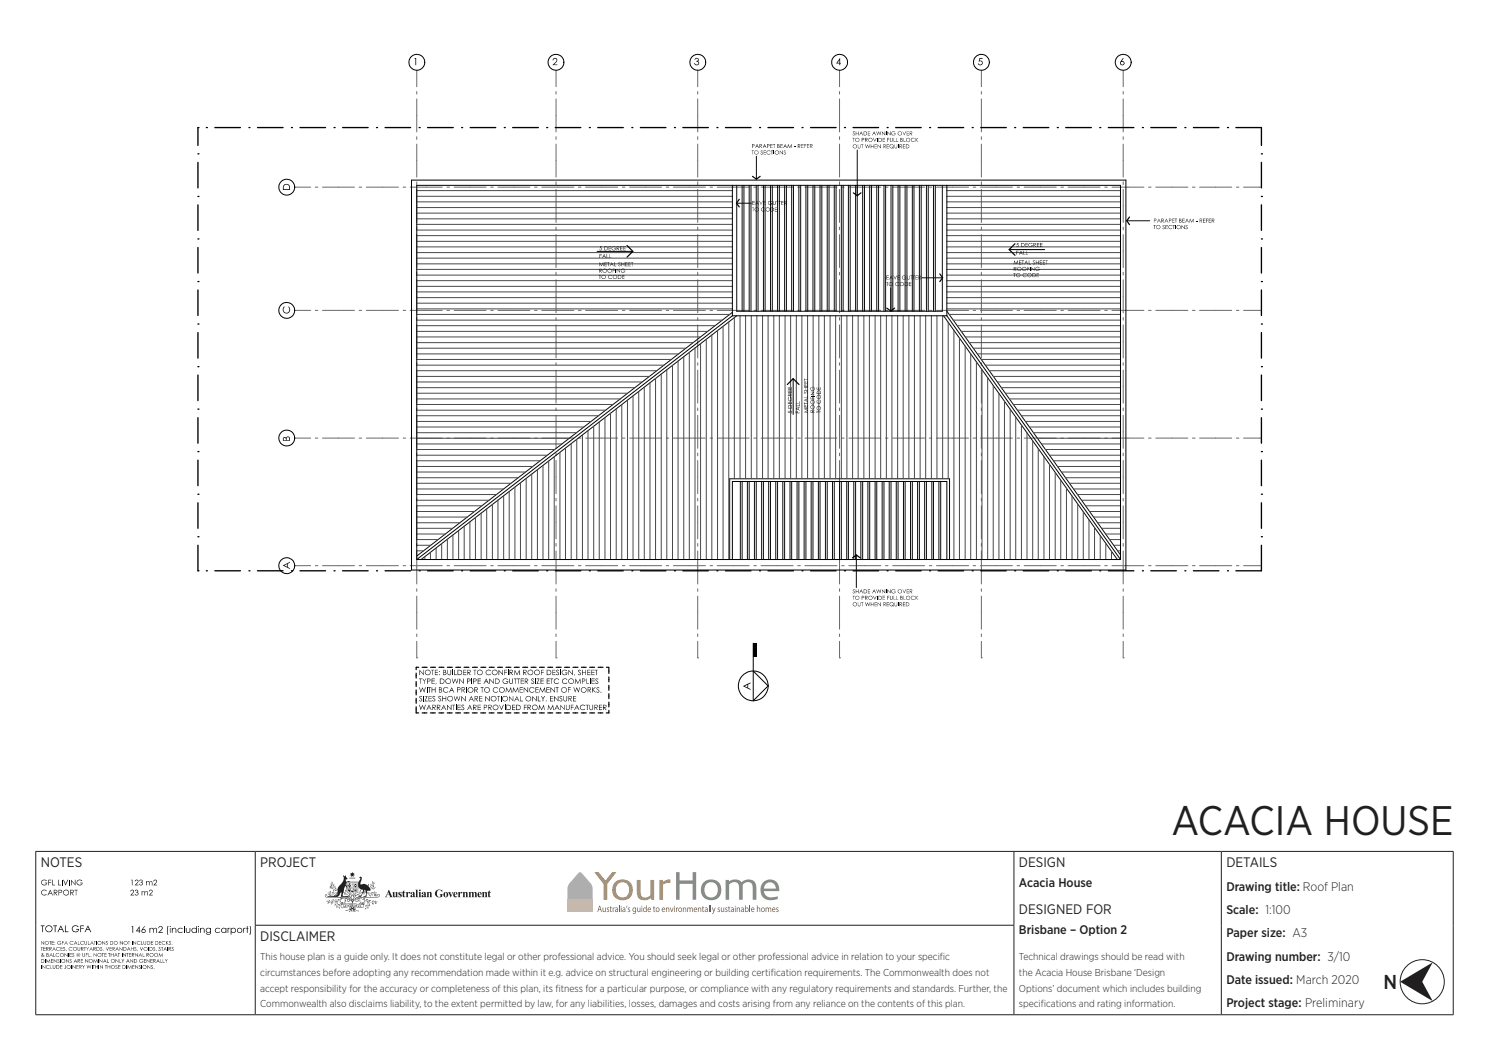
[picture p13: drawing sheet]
<svg xmlns="http://www.w3.org/2000/svg" width="420mm" height="297mm" viewBox="0 0 420 297" stroke-linecap="round" stroke-linejoin="round" font-family="sans-serif">
<defs><g id="words">
<text font-size="11.6" fill="#231f20" x="330.4" y="235.6">ACACIA HOUSE</text>
<text font-size="5.7" fill="#231f20" x="390.2" y="278.8">N</text>
<g font-size="3.9" fill="#231f20">
<text x="11.5" y="244.7">NOTES</text>
<text x="73.4" y="244.7">PROJECT</text>
<text x="287.4" y="244.7">DESIGN</text>
<text x="345.9" y="244.7">DETAILS</text>
<text x="287.4" y="257.9">DESIGNED FOR</text>
<text x="73.4" y="265.5">DISCLAIMER</text>
</g>
<g font-size="3.5" fill="#231f20">
<text x="287.4" y="250.2">Acacia House</text>
<text x="345.9" y="251.2">Drawing title: Roof Plan</text>
<text x="345.9" y="257.8">Scale: 1:100</text>
<text x="287.4" y="263.5">Brisbane – Option 2</text>
<text x="345.9" y="264.4">Paper size: A3</text>
<text x="345.9" y="271">Drawing number: 3/10</text>
<text x="345.9" y="277.6">Date issued: March 2020</text>
<text x="345.9" y="284.1">Project stage: Preliminary</text>
</g>
<g font-size="2.8" fill="#231f20">
<text x="73.4" y="270.9">This house plan is a guide only. It does not constitute legal or other professional advice. You should seek legal or other professional advice in relation to your specif</text>
<text x="73.4" y="275.3">circumstances before adopting any recommendation made within it e.g. advice on structural engineering or building certif</text>
<text x="217.4" y="275.3">ication requirements. The Commonwealth does not</text>
<text x="265.1" y="270.9">ic</text>
<text x="287.4" y="270.9">Technical drawings should be read with</text>
<text x="287.4" y="275.3">the Acacia House Brisbane ‘Design</text>
<text x="73.4" y="279.7">accept responsibility for the accuracy or completeness of this plan, its f</text>
<text x="156.7" y="279.7">itness for a particular purpose, or compliance with any regulatory requirements and standards. Further, the</text>
<text x="287.4" y="279.7">Options’ document which includes building</text>
<text x="73.4" y="284.1">Commonwealth also disclaims liability, to the extent permitted by law, for any liabilities, losses, damages and costs arising from any reliance on the contents of this plan.</text>
<text x="287.4" y="284.1">specif</text>
<text x="293.6" y="284.1">ications and rating information.</text>
</g>
</g></defs>
<g fill="#231f20">
<path d="M109.7 250.9l1.1 2.2h-1l.2-.2-.1-.4h-.8l-.1 .4 .3 .2h-.7zM109.5 251.6l-.3 .7h.6z" fill-rule="evenodd"/>
<path d="M115.9 251.8a.59 .59 0 0 1 .6-.3 .59 .59 0 0 1 .4 .6l.1 .7 .1 .1a.33 .33 0 0 1-.3 .2 .33 .33 0 0 1-.3-.3l-.2 .2a.35 .35 0 0 1-.5-.1 .35 .35 0 0 1 .2-.5l.5-.3-.1-.4-.3 .1 .1 .3a.23 .23 0 0 1-.4 0 .23 .23 0 0 1 .1-.3zM116.3 252.4l-.1 .2 .1 .2 .2-.1v-.5z" fill-rule="evenodd"/>
<path d="M118.2 251.1a.25 .25 0 0 1 .5 0 .25 .25 0 0 1-.5 0zM118 251.6h.6l.1 1.3 .1 .2h-.8l.2-.3z" fill-rule="evenodd"/>
<path d="M119 251.8a.59 .59 0 0 1 .7-.3 .59 .59 0 0 1 .4 .6v.7l.2 .1a.33 .33 0 0 1-.3 .2 .33 .33 0 0 1-.3-.3l-.2 .2a.35 .35 0 0 1-.6-.1 .35 .35 0 0 1 .3-.5l.5-.3-.1-.4-.3 .1v.3a.23 .23 0 0 1-.3 0 .23 .23 0 0 1 0-.3zM119.5 252.4l-.2 .2 .2 .2 .2-.1v-.5z" fill-rule="evenodd"/>
<path d="M125 252.3a.75 .75 0 0 1 1.5 0 .75 .75 0 0 1-1.5 0zM125.6 251.7l-.1 .6a.41 .41 0 0 0 0 .4 .41 .41 0 0 0 .4 .3l.1-.3a.61 .61 0 0 0-.3-1z" fill-rule="evenodd"/>
<path d="M128 251.8a.58 .58 0 0 1 .7-.2 .58 .58 0 0 1 .3 .7h-.7a.41 .41 0 0 0 .2 .5 .41 .41 0 0 0 .5-.2 .66 .66 0 0 1-1 .4 .66 .66 0 0 1-.1-1.1zM128.4 251.7l-.2 .5h.5l-.1-.4z" fill-rule="evenodd"/>
<path d="M134.9 251.8a.58 .58 0 0 1 .7-.2 .58 .58 0 0 1 .3 .7h-.8a.41 .41 0 0 0 .2 .5 .41 .41 0 0 0 .5-.2 .66 .66 0 0 1-.9 .4 .66 .66 0 0 1-.1-1.1zM135.2 251.7l-.1 .5h.4l-.1-.4z" fill-rule="evenodd"/>
</g>
<g fill="#231f20">
<path d="M110.7 251.6h.6l.1 1.3 .2-.2-.1-1.1h.6l.1 1.5h-.6v-.2a.45 .45 0 0 1-.5 .2 .45 .45 0 0 1-.3-.6z"/>
<path d="M112.5 251.7l.7-.1 .1 .5-.4-.4-.2 .2a.63 .63 0 0 1 .6 .5 .63 .63 0 0 1-.3 .7h-.6v-.5l.4 .4 .2-.3a.71 .71 0 0 1-.5-1z"/>
<path d="M114 251.1v.5h.4l-.4 .2v1l.3-.1a.38 .38 0 0 1-.5 .4 .38 .38 0 0 1-.2-.6v-.7l-.2-.1z"/>
<path d="M114.5 251.6h.6v.3l.2-.3a.23 .23 0 0 1 .4 .1 .23 .23 0 0 1-.1 .3 .23 .23 0 0 1-.4-.1l-.1 .8 .2 .4h-.8l.1-.4z"/>
<path d="M117.2 251h.6v1.9l.1 .2h-.7l.1-.3v-1.7z"/>
<path d="M120.3 251.6h.6v.2a.45 .45 0 0 1 .6-.2 .45 .45 0 0 1 .2 .6l.2 .9h-.7v-1.3l-.3 .2 .2 1.1h-.8l.2-.4z"/>
<path d="M123 251.2a1.56 1.56 0 0 1 1.6-.1l.1-.2v.7a.8 .8 0 0 0-1-.5 .8 .8 0 0 0-.5 1.1 .69 .69 0 0 0 1 .7v-.6l-.2-.1h1l-.2 .1-.1 .6a1.21 1.21 0 0 1-1.6 0 1.21 1.21 0 0 1-.1-1.7z"/>
<path d="M126.4 251.6h.8l-.2 .2 .3 .7 .3-.7-.2-.2h.5l-.7 1.5z"/>
<path d="M129.1 251.6h.6v.3l.3-.3a.23 .23 0 0 1 .3 .1 .23 .23 0 0 1-.1 .3 .23 .23 0 0 1-.3-.1l-.2 .8 .2 .4h-.8l.2-.4z"/>
<path d="M130.5 251.6h.6v.2a.45 .45 0 0 1 .6-.2 .45 .45 0 0 1 .2 .6l.1 .9h-.7v-1.3l-.2 .2 .1 1.1h-.7l.1-.4z"/>
<path d="M132.2 251.6h.5v.2a.46 .46 0 0 1 .9 0 .47 .47 0 0 1 .6-.2 .47 .47 0 0 1 .2 .5l.2 1h-.7l.1-.4-.1-.9-.3 .2 .2 1.1h-.8l.2-.4-.2-.9-.3 .2 .2 1.1h-.7l.1-.4z"/>
<path d="M135.9 251.6h.6v.2a.45 .45 0 0 1 .6-.2 .45 .45 0 0 1 .3 .6l.1 .9h-.7v-1.3l-.3 .2 .2 1.1h-.8l.2-.4z"/>
<path d="M138.1 251.1v.5h.4l-.4 .2v1l.3-.1a.38 .38 0 0 1-.5 .4 .38 .38 0 0 1-.2-.6v-.7l-.2-.1z"/>
<path d="M98.1 250.7l.3 .4 .4-.4-.1 .8-.3 .1v-.3h-.2z"/>
<path d="M105.1 248.5l.1 .7z"/>
<path d="M93.6 248.6l.2 .6z"/>
<path d="M105.4 248.8l.1 .2z"/>
<path d="M105 249.2l.1 .1z"/>
<path d="M93.8 249.2l.1 .2z"/>
<path d="M93.5 249.3h.2z"/>
<path d="M103.9 249.2l.1 .7z"/>
<path d="M104.6 249.3l.1 .7z"/>
<path d="M105.2 249.3l.1 .2z"/>
<path d="M93.8 249.5l.1 .1z"/>
<path d="M105.2 249.7l.3-.2-.5 .5z"/>
<path d="M93.3 249.6l.5 .4z"/>
<path d="M105.5 249.8l-.1 .4-.3 .1z"/>
<path d="M104.4 249.9l.2 .1z"/>
<path d="M93 250l.6 .2z"/>
<path d="M92.9 250.5l1.2-.2 .1-1-.1 .9 1.1 .7 .5-1a2.25 2.25 0 0 0 1.1-3l.5 .3 .2-.3v.4l.5 .6a.5 .5 0 0 0-.4 .3 .5 .5 0 0 0 .1 .6l.5-.3 .7 .2-1.1 .1-.3 .7 .4 .6-.1 .5-.1-.4a.35 .35 0 0 0-.5-.1 .35 .35 0 0 0-.1 .4l-.4 2v.2h.5a.88 .88 0 0 1 1.2 .3l-2.2-.1 .1-1.2-.3 .1a1.4 1.4 0 0 1-1 1.2l-2.7-.1 1.6-.2a.8 .8 0 0 0 1.1-.4l.1 .1 .1-.5-.6 .6-.4 .1 1-.8-1.7 .3 1.2-.4a.52 .52 0 0 0 .6-.5 .52 .52 0 0 0-.7-.5 .52 .52 0 0 0-.3 .7l-.1 .2a.54 .54 0 0 1-.1-.6 .54 .54 0 0 1 .5-.3 1.73 1.73 0 0 0-1.7-.2z"/>
<path d="M98 249l.1 2.5 1.3 .8 1.2-.8 .1-2.5zM98.7 249h.2v.6h-.2zM98.8 249.7l.1 .1zM98.1 250h.3v.5h-.3zM98.1 249.7l.1 .2zM98.5 250.3l.1 .1zM98.3 249.7l.4 .2h-.3zM98.5 249.2l.1 .1zM98.1 249h.3v.6h-.3zM98.1 250.6h.8v1.4l-.8-.6zM98.7 250h.2v.5h-.2zM99 250.6h.8v1.4l-.4 .2-.4-.2zM99 249h.8v1.5h-.8zM99.8 250.6h.9l-.1 .8-.8 .6zM99.8 249h.9v1.5h-.9z"/>
<circle cx="97.2" cy="252.1" r=".08"/>
<circle cx="101.8" cy="251.6" r=".08"/>
<circle cx="101.4" cy="251.8" r=".08"/>
<circle cx="97.1" cy="252.3" r=".08"/>
<circle cx="97.4" cy="252.3" r=".09"/>
<circle cx="93.4" cy="249.1" r=".09"/>
<circle cx="105.7" cy="249.2" r=".09"/>
<circle cx="105.4" cy="249.2" r=".09"/>
<circle cx="93.4" cy="249.4" r=".09"/>
<circle cx="93.6" cy="249.6" r=".09"/>
</g>
<g fill="#231f20">
<path d="M94.6 250l.1 .1z"/>
<path d="M94.3 250.1l.1 .1z"/>
</g>
<g fill="#231f20">
<path d="M104.5 250.2l.2 .1z"/>
<path d="M104.8 250.2l.1 .1z"/>
<path d="M93.1 250.2h.1z"/>
<path d="M94.6 250.3h.2z"/>
<path d="M105.8 250.4h.2z"/>
<path d="M93.8 250.5h.2z"/>
<path d="M105.2 250.5h.2z"/>
<path d="M93.4 250.6l.2 .1z"/>
<path d="M104.9 250.7l.6 .1z"/>
<path d="M93.7 250.7l.1 .1z"/>
<path d="M94.1 250.7l.1 .1z"/>
<path d="M99.1 251.1l.5 .3-.1-.5 .1 .1a.46 .46 0 0 1 .1 .5 .46 .46 0 0 1-.5 .2z"/>
<path d="M97.5 250.9v.7z"/>
<path d="M101.6 250.9v.6z"/>
<path d="M94.6 251.1h.4l-.6 .2z"/>
<path d="M93 251.3l.4 .5-.3-.1z"/>
<path d="M101.3 251.4l.1 .1z"/>
<path d="M101.2 247.6l.6-.3a1.41 1.41 0 0 1-.1 1.7v.4a1.86 1.86 0 0 1 2.7 1.8l-.1 .1a.64 .64 0 0 0-.8 .1 .64 .64 0 0 0-.1 .7l-.1 .8h-.9a1.04 1.04 0 0 0 .8-.8 1.04 1.04 0 0 0-.4-1.1l-.7 1.3a.73 .73 0 0 1-.4 .7 .73 .73 0 0 1-.8-.1 1.58 1.58 0 0 0 1.3-2l-.8-.3-.4-.5v-1.2l.7-1.2z"/>
<path d="M105.5 251.6l.3-.1-.6 .5z"/>
<path d="M92.7 251.7l.1 .1z"/>
<path d="M93.6 251.7l.6 .1z"/>
<path d="M97.4 251.7l.1 .1z"/>
<path d="M102.5 251.9h.2z"/>
<path d="M93.3 251.9v.1z"/>
<path d="M92.8 251.9l.1 .2z"/>
<path d="M102.8 251.9l.2 .1z"/>
<path d="M105.6 252h.1z"/>
<path d="M106 252h.1z"/>
<path d="M103.7 252.1h.1z"/>
<path d="M102.4 252.1l.1 .1z"/>
<path d="M104.2 252.1l.1 .1z"/>
<path d="M105.5 252.2h.7z"/>
<path d="M92.6 252.3l.6-.1z"/>
<path d="M104.7 252.2l.1 .1z"/>
<path d="M93.9 252.2h.2z"/>
<path d="M93 252.5l.4-.2-.5 .4z"/>
<path d="M104.8 252.4l.1 .1z"/>
<path d="M105.5 252.4l.5 .1-.1 .3z"/>
<path d="M106.1 252.4l.2 .1z"/>
<path d="M104.1 252.4l.5 .5z"/>
<path d="M93.5 252.5h.1z"/>
<path d="M105 252.6h.1z"/>
<path d="M102.4 253.5l.6-.2z"/>
<path d="M95.9 253.5l.2 .1z"/>
<path d="M102.8 253.6h.1z"/>
<path d="M103.2 253.8l.7-.2z"/>
<path d="M94.6 253.7l.1 .1z"/>
<path d="M92.7 253.8l.5 .5z"/>
<path d="M104 254.1l.7-.2z"/>
<path d="M103.7 253.9l.2 .1z"/>
<path d="M93.4 253.9l.6 .4z"/>
<path d="M105.1 254.1l.3-.2-.5 .5z"/>
<path d="M105.8 254.1l.2-.1-.4 .5z"/>
<path d="M92.4 254.1l.1 .1z"/>
<path d="M92.6 254.2h.2z"/>
<path d="M106.3 254.2l.1 .1z"/>
<path d="M105.4 254.2l.2 .1z"/>
<path d="M106 254.2l.1 .2z"/>
<path d="M92.2 254.3l.2 .1z"/>
<path d="M105.2 254.4l.1 .1z"/>
<path d="M105.6 254.7l.4-.3 .2 .5z"/>
<path d="M103.9 254.5l.2 .1z"/>
<path d="M93.3 254.6l.1 .1z"/>
<path d="M93.6 254.8l.2-.2-.4 .5z"/>
<path d="M103.8 254.6l.2 .2z"/>
<path d="M104.1 254.7l.2 .1z"/>
<path d="M94.4 254.7l.2 .1z"/>
<path d="M94.8 254.7h.1z"/>
<path d="M104.9 254.7l.5 .4z"/>
<path d="M95.2 254.9l.1 .1z"/>
<path d="M104 255l.4 .6z"/>
<path d="M95.3 255.1l.7-.1z"/>
<path d="M94.4 255.2l.5-.2-.6 .4z"/>
<path d="M103 255.3h.6z"/>
<path d="M103.7 255.4l.2 .2z"/>
<path d="M104 255.5l.1 .1z"/>
<path d="M94.9 255.6v.2z"/>
<path d="M95 255.9l.3-.3-.4 .4z"/>
<path d="M95.5 255.7l.3 .6z"/>
<path d="M103.3 255.7l.1 .1z"/>
<path d="M103.7 255.8l.3 .4z"/>
<path d="M103.5 256l.1 .1z"/>
<path d="M103.1 256.1h.2l-.4 .4z"/>
<path d="M103.5 256.3h.2z"/>
<path d="M99.3 249.6l.2 .1z"/>
<path d="M99.1 249.9l.2 .1z"/>
<path d="M99.5 249.9l.1 .1z"/>
<path d="M99.2 250.2h.2v.2z"/>
<path d="M98.8 246.2l.4 .1 .2-.4 .1 .4 .5-.1-.2 .4 .3 .2-.4 .1v.5l-.3-.3-.4 .3 .1-.5-.5-.1 .4-.2z"/>
<path d="M97.2 255.3l.3-.1 .2 .5 .1-.2-.2-.3 .2-.1v.6l-.3 .1z"/>
<path d="M97.9 255.2l.4-.2v.2h-.3l.4 .4-.4 .1v-.2h.3z"/>
<path d="M98.4 255h.6v.1l-.2-.1 .1 .5-.3 .1v-.6l-.2 .2z"/>
<path d="M100.5 255.1h.3l-.1 .5h.3v.1l-.6-.1z"/>
<path d="M101.1 255.2l.3 .1-.1 .5-.3-.1z"/>
<path d="M99.9 250.9l.1 .1 .2-.2 .3 .3-.1-.2 .2-.1-.1 .1v.5l-.3 .1v-.2l-.3 .2 .1-.3z"/>
<path d="M91.7 252.4v.4l.5 .4h5.7l.5 .1 .2 .3-.6-.3-1.3 .1-.7-.2-.2 .1 .7 .2-.7 .3-.6-.2 .5 .2a1.14 1.14 0 0 1-1.7-.1h-.2l1.1 .5-1.9 .2-.7 .4h.3a.59 .59 0 0 1 1-.2l.9-.2 .1 .2v-.2l.7-.2-.1 1.1a1.07 1.07 0 0 1 .8-1.5l-.1 .8 .1-.5a1.43 1.43 0 0 1 1.4-.7l-.3 .6-.2 1.1 .3-.4 .5 .1a.71 .71 0 0 1-.6-.7 .71 .71 0 0 1 .5-.7l-.2 .5 .1 .5v-.6a.58 .58 0 0 1 .6-.3 .58 .58 0 0 1 .5 .5l-.6 .1v-.3l.4-.1-.5-.1a.47 .47 0 0 0 .3 .7 .47 .47 0 0 0 .6-.4l.7 .9 .6-.9a.46 .46 0 0 0 .5 .4 .46 .46 0 0 0 .3-.6l-.4 .2h.4a.34 .34 0 0 1-.4 .3 .34 .34 0 0 1-.1-.6 .59 .59 0 0 1 .8 .1 .59 .59 0 0 1 0 .7l.2-.3-.3-.6a.8 .8 0 0 1 .5 .7 .8 .8 0 0 1-.4 .7l.4-.2v.2l.1-.3 .3 .5-.7-1.6h.2a1.46 1.46 0 0 1 1.5 1l-.3-.7a1.17 1.17 0 0 1 .8 1.9l.3-.6-.1-.6 .2-.1-.4-.2 1.8 .4-1.7-.5a4.7 4.7 0 0 0-3.3-.6l.6-.3 5.8-.1a.42 .42 0 0 0 .4-.5 .42 .42 0 0 0-.5-.3l-.1 .4 .2-.4 .3 .3-.3 .4h-3.9a3.2 3.2 0 0 0-2.7 .5l-.4 .6a1.56 1.56 0 0 1 2-1.6l-.8-.1a2.79 2.79 0 0 1 2.8-.4l-.1-.2 1.7 .5-.6-.3 .5-.4h-.1a1.81 1.81 0 0 1-1.9 0h-.5l1.8-.8 .3-.4-.3 .3-3.3 1.3-1 .7v-.5l-.1 .7-.5 .9 .2-1.4-.3 1.1a.69 .69 0 0 1-.4-1l-.2 .4 .4 .9-.7-1.1v-.5l-.2 .4-1.5-.9 .4 .3a3.1 3.1 0 0 1 1.9 2.1l-.6-.8-.5-.3h-5.8l-.4-.1-.1-.3 .2-.2 .2 .3v-.4zM99.4 253.8v.5z"/>
<path d="M98.6 247.6l1.6 .1-1.5 .1zM98.9 247.6l.3 .1zM99.5 247.6l.2 .1zM100.1 247.6v.2z"/>
<path d="M100 249.2h.5v1.2h-.5zM100.1 249.7v.2h.3v-.2zM100.2 249.7l.2 .1z"/>
<path d="M99.1 255h.5l.2 .5-.4-.2v.2h-.3zM99.3 255l.2 .2z"/>
<path d="M100.1 255l.3 .6h-.3v-.2l-.4 .1zM100 255.2l-.1 .2h.2z"/>
<path d="M101.7 255.3l.3 .6-.5-.2-.2 .1zM101.6 255.5l-.1 .2h.2z"/>
<path d="M99.2 249.2v.3h.3v-.3zM99.2 249.3h.3z"/>
<path d="M97.7 248.7l.1 3 1.6 1 1.5-1 .1-3zM97.8 248.8h3.1l-.1 2.8-1.4 .9-1.4-.8-.2-.4z"/>
<path d="M96.9 255.4l.4 .5-.5-.1-.1 .1zM96.9 255.5l-.1 .2h.2z"/>
<path d="M96.2 254.5v1h-.7l.7 .1 .1 .4 .4 .1 2-.3-.2 .4 .2 .2-1.3 .4 .1 .2 1.3-.4-.4 .6 .2 .1 .7-1-.3 .4a.47 .47 0 0 0 .3 .5 .47 .47 0 0 0 .6-.2l.4 .2-.3-.6 1.1 .5 .2-.2-1.2-.5 .2-.4-.4-.2h.4a2.9 2.9 0 0 0 2.2 .1l.1-.2a.83 .83 0 0 0-.3-1.3l-.3 .3v.4a10.3 10.3 0 0 0-5.2 0v-.5zM97.6 256.8l.6-.1zM100.6 256.8l.6 .1zM96.3 254.5l.4 .1-.1 .2 .1-.2a.26 .26 0 0 0-.4 0 .26 .26 0 0 0 0 .4zM96.4 254.9l.2 .2zM96.4 254.6l.1 .2zM98.8 255.8h.2l-.3 .3 .2 .3-.3-.1zM98.4 256.6l.4-.1zM98.9 256.6l-.3 .5zM98.7 256h.4l-.1 .2zM99.2 256l-.1 .2zM99 255.8h.2zM99.3 255.7l.2 .2-.1 .2zM99.6 255.8h.2zM99.1 256.7a.3 .3 0 0 1 .6 0 .3 .3 0 0 1-.6 0zM99.3 256.4l-.2 .4zM99.1 256.9l.7 .1zM99.8 256.5l.3 .6zM100 256.5l.3 .1zM100.2 256v.3l-.3 .1zM99.7 256.1a.2 .2 0 0 1 .4 0 .2 .2 0 0 1-.4 0zM96.2 255.1l.3 .1a13.9 13.9 0 0 1 5.8 0l.3-.1-.2 .7a4.2 4.2 0 0 1-2.7-.2l-2.1 .3a.77 .77 0 0 1-.8 .2 .77 .77 0 0 1-.5-.7zM102.1 255h.3zM102.4 254.7l-.1 .2zM102.1 254.6a.31 .31 0 0 1 .5-.1 .31 .31 0 0 1-.1 .5l.1-.3-.3-.1-.1 .3z"/>
<circle cx="94.5" cy="250.3" r=".08"/>
<circle cx="105.6" cy="250.3" r=".09"/>
<circle cx="93.7" cy="250.5" r=".09"/>
<circle cx="105.7" cy="250.6" r=".1"/>
<circle cx="93" cy="251.8" r=".09"/>
<circle cx="105.9" cy="251.8" r=".09"/>
<circle cx="106.2" cy="251.8" r=".1"/>
<circle cx="92.5" cy="251.9" r=".09"/>
<circle cx="93.1" cy="252" r=".08"/>
<circle cx="102.7" cy="252.2" r=".08"/>
<circle cx="94.6" cy="252.2" r=".09"/>
<circle cx="104" cy="252.2" r=".09"/>
<circle cx="93.6" cy="252.3" r=".09"/>
<circle cx="105.1" cy="252.4" r=".08"/>
<circle cx="93.8" cy="252.4" r=".09"/>
<circle cx="106.2" cy="252.7" r=".1"/>
<circle cx="94.9" cy="253.8" r=".07"/>
<circle cx="94.8" cy="254" r=".09"/>
<circle cx="92.2" cy="254.2" r=".09"/>
<circle cx="93.5" cy="254.2" r=".08"/>
<circle cx="94.9" cy="254.5" r=".08"/>
<circle cx="106.3" cy="254.5" r=".09"/>
<circle cx="105.4" cy="254.8" r=".1"/>
<circle cx="103.9" cy="255.3" r=".09"/>
<circle cx="94.8" cy="255.4" r=".09"/>
<circle cx="95.1" cy="255.4" r=".09"/>
<circle cx="103.1" cy="255.7" r=".09"/>
<circle cx="101.2" cy="251.6" r=".08"/>
<circle cx="97.2" cy="251.7" r=".09"/>
<circle cx="92.6" cy="254.4" r=".09"/>
</g>
<g fill="#7a5b4b">
<path d="M170 256h.2v.9l.2 .2 .3-.2v-.9h.2v1.2l-.2-.2-.4 .3-.3-.3z"/>
<path d="M171.3 256h.5l-.4 .3a.48 .48 0 0 1 .4 .5 .48 .48 0 0 1-.5 .4l-.1-.2 .2 .1 .3-.2-.5-.4z"/>
<path d="M172.1 255.7l.2-.1v.4h.3v.1h-.3l.2 1.2-.4-.3v-.9h-.1z"/>
<path d="M172.8 256l.2 .2 .4-.3-.4 .6v.7h-.2z"/>
<path d="M174.6 255.4h.2v1.8h-.2z"/>
<path d="M176.7 255.5l.3-.1-.4 .7z"/>
<path d="M177.3 256h.4l-.4 .3a.48 .48 0 0 1 .4 .5 .48 .48 0 0 1-.5 .4l-.1-.2 .3 .1 .2-.2-.5-.4z"/>
<path d="M179.7 256h.2v.9l.3 .2 .2-.2v-.9h.2l.1 1.2-.2-.2-.4 .3-.3-.3z"/>
<path d="M184.4 255.7l.1-.1v.4h.3v.1h-.3l.3 1.2-.4-.3v-.9h-.2z"/>
<path d="M187.8 256l.2 .2 .4-.3 .3 .2 .1 1.1h-.2v-.9l-.3-.2-.2 .3-.1 .8h-.2z"/>
<path d="M189 256h.2l.3 1 .3-1h.2l-.4 1.2h-.2z"/>
<path d="M190.7 256l.2 .2 .3-.3-.3 .6v.7h-.2z"/>
<path d="M192.6 256l.2 .2 .4-.3 .3 .2 .1 1.1h-.2l-.1-.9-.2-.2-.3 .3v.8h-.2z"/>
<path d="M193.9 256l.1 .2a.35 .35 0 0 1 .4-.3 .35 .35 0 0 1 .3 .3l.4-.3 .3 .3v1h-.2v-.9l-.2-.2-.2 .2-.1 .9h-.1l-.1-.9-.2-.2-.2 .3v.8h-.2z"/>
<path d="M196.9 256l.1 .2 .4-.3 .3 .2 .1 1.1h-.2v-.9l-.3-.2-.2 .3v.8h-.2z"/>
<path d="M198.1 255.7l.2-.1v.4h.3v.1h-.3l.2 1.2-.3-.3-.1-.9h-.1z"/>
<path d="M199.9 255.4h.2v1.8h-.2z"/>
<path d="M200.4 255.4h.2v1.8h-.2z"/>
<path d="M200.8 256h.2l.3 1 .3-1h.3l-.6 1.5-.4 .3 .3-.6z"/>
<path d="M202.6 256h.5l-.5 .3a.48 .48 0 0 1 .5 .5 .48 .48 0 0 1-.6 .4l-.1-.2 .3 .1 .2-.2-.4-.4z"/>
<path d="M203.3 256h.2l.1 .9 .2 .2 .3-.2v-.9h.2v1.2l-.2-.2-.4 .3-.3-.3z"/>
<path d="M204.7 256h.5l-.5 .3a.48 .48 0 0 1 .5 .5 .48 .48 0 0 1-.6 .4v-.2l.2 .1 .2-.2-.4-.4z"/>
<path d="M205.5 255.7l.2-.1v.4h.3v.1h-.3l.2 1.2-.4-.3v-.9h-.2z"/>
<path d="M207.8 256l.2 .2 .4-.3 .3 .2v1.1h-.2v-.9l-.2-.2-.3 .3v.8h-.2z"/>
<path d="M211.4 255.4h.2v1.8h-.2z"/>
<path d="M213.5 255.4h.2v.8l.3-.3 .4 .2v1.1h-.2v-.9l-.2-.2-.3 .3v.8h-.2z"/>
<path d="M216 256l.1 .2a.35 .35 0 0 1 .4-.3 .35 .35 0 0 1 .3 .3l.4-.3 .3 .3v1h-.2v-.9l-.2-.2-.2 .2-.1 .9h-.1l-.1-.9-.2-.2-.2 .3v.8h-.2z"/>
<path d="M219.1 256h.5l-.5 .3a.48 .48 0 0 1 .5 .5 .48 .48 0 0 1-.6 .4l-.1-.2 .3 .1 .2-.2-.4-.4z"/>
<path d="M169.1 255.7l-.2 .8h.5zM169 255.5h.3l.5 1.7h-.2l-.2-.5h-.5l-.2 .5h-.2z"/>
<path d="M173.6 256.8a.3 .3 0 0 0 .6 0 .3 .3 0 0 0-.6 0zM173.5 256.1l.4-.2 .4 .3v1l-.2-.1a.38 .38 0 0 1-.6 0 .38 .38 0 0 1 .1-.6l.5-.2z"/>
<path d="M175.1 256h.2v1.2h-.2zM175.1 255.5l.2 .2z"/>
<path d="M175.7 256.8a.3 .3 0 0 0 .6 0 .3 .3 0 0 0-.6 0zM175.6 256.1l.4-.2 .4 .3v1l-.2-.1a.38 .38 0 0 1-.6 0 .38 .38 0 0 1 .1-.6l.5-.2z"/>
<path d="M178.7 256.2l-.1 .4 .1 .4a.41 .41 0 0 0 .5-.4 .41 .41 0 0 0-.5-.4zM178.5 256.1l.4-.2 .3 .3 .2-.2v1.1a.59 .59 0 0 1-.2 .6 .59 .59 0 0 1-.7 0v-.2l.5 .1 .2-.6-.3 .2a.67 .67 0 0 1-.4-1.1z"/>
<path d="M181 256h.2v1.2h-.2zM181 255.5l.1 .2z"/>
<path d="M181.7 256.2l-.1 .4 .1 .4a.42 .42 0 0 0 .5-.4 .42 .42 0 0 0-.5-.4zM182.2 255.4h.2v1.8l-.2-.2-.1 .1a.56 .56 0 0 1-.7-.5 .56 .56 0 0 1 .8-.5z"/>
<path d="M183 256.2l-.2 .3h.6l-.1-.3zM182.8 256.1l.4-.2 .2 .1 .2 .6h-.8l.2 .4h.5a.53 .53 0 0 1-.7 .1 .53 .53 0 0 1-.1-.7z"/>
<path d="M185.3 256.2l-.1 .4 .1 .4a.43 .43 0 0 0 .5-.4 .43 .43 0 0 0-.5-.4zM184.8 256.6a.6 .6 0 0 1 1.2 0 .6 .6 0 0 1-1.2 0z"/>
<path d="M187 256.2l-.2 .3h.6l-.1-.3zM186.8 256.1l.4-.2 .2 .1 .2 .6h-.8l.2 .4h.5a.53 .53 0 0 1-.7 .1 .53 .53 0 0 1-.1-.7z"/>
<path d="M190.2 256h.2v1.2h-.2zM190.2 255.5l.2 .2z"/>
<path d="M191.7 256.2l-.2 .4 .2 .4a.43 .43 0 0 0 .5-.4 .43 .43 0 0 0-.5-.4zM191.2 256.6a.6 .6 0 0 1 1.2 0 .6 .6 0 0 1-1.2 0z"/>
<path d="M196 256.2l-.1 .3h.5l-.1-.3zM195.8 256.1l.4-.2 .3 .1 .1 .6h-.7l.1 .4h.5a.53 .53 0 0 1-.7 .1 .53 .53 0 0 1-.1-.7z"/>
<path d="M198.9 256.8a.3 .3 0 0 0 .6 0 .3 .3 0 0 0-.6 0zM198.8 256.1l.4-.2 .4 .3v1l-.2-.1a.38 .38 0 0 1-.6 0 .38 .38 0 0 1 .1-.6l.5-.2z"/>
<path d="M206.3 256.8a.3 .3 0 0 0 .6 0 .3 .3 0 0 0-.6 0zM206.2 256.1l.4-.2 .4 .3v1l-.2-.1a.38 .38 0 0 1-.6 0 .38 .38 0 0 1 .1-.6l.5-.2z"/>
<path d="M207.3 256h.2v1.2h-.2zM207.3 255.5l.2 .2z"/>
<path d="M209.1 256.8a.3 .3 0 0 0 .6 0 .3 .3 0 0 0-.6 0zM209 256.1l.4-.2 .4 .3v1l-.2-.1a.38 .38 0 0 1-.6 0 .38 .38 0 0 1 .1-.6l.5-.2z"/>
<path d="M210.4 256.3l-.1 .1a.41 .41 0 0 0 .1 .5 .41 .41 0 0 0 .4 .1l.1-.6-.3-.3zM210.1 255.4h.2v.8l.1-.2a.58 .58 0 0 1 .8 .6 .58 .58 0 0 1-.8 .6l-.1-.2-.2 .2z"/>
<path d="M212.2 256.2l-.2 .3h.6l-.1-.3zM212 256.1l.4-.2 .2 .1 .2 .6h-.8l.2 .4h.5a.53 .53 0 0 1-.7 .1 .53 .53 0 0 1-.1-.7z"/>
<path d="M215 256.2l-.1 .4 .1 .4a.43 .43 0 0 0 .5-.4 .43 .43 0 0 0-.5-.4zM214.5 256.6a.6 .6 0 0 1 1.2 0 .6 .6 0 0 1-1.2 0z"/>
<path d="M218.1 256.2l-.1 .3h.5l-.1-.3zM217.9 256.1l.4-.2 .3 .1 .1 .6h-.7l.1 .4h.5a.53 .53 0 0 1-.7 .1 .53 .53 0 0 1-.1-.7z"/>
</g>
<path d="M160.1 253.8h7.1v3.5h-7.1z" fill="#e9bd84"/>
<path d="M163.1 246.2l.4-.2 .5 .2 3 3.5 .2 .9v3.2h-7.1v-3.2l.2-1z" fill="#a9bfa3"/>
<path d="M190.7 246v7.8h1v-4.5h3.7v4.5h1v-7.8h-1v2.3h-3.7v-2.3zM199.2 249.4a1.98 1.98 0 0 1 2.5-.2 1.98 1.98 0 0 1 .7 2.4 1.89 1.89 0 0 1-2.2 1.5 1.89 1.89 0 0 1-1.5-2.1zM198.4 248.9a2.96 2.96 0 0 0 .5 4.6 2.96 2.96 0 0 0 4.4-1.3 2.96 2.96 0 0 0-2.1-4.1h-.7a2.78 2.78 0 0 0-2.1 .8zM204.7 248.2v5.6h1v-4.3a1.55 1.55 0 0 1 1.9-.6 1.55 1.55 0 0 1 .9 1.8v3.1h1v-4.2a1.53 1.53 0 0 1 1.9-.8 1.53 1.53 0 0 1 .9 1.9v3.1h1.1v-3.1a2.37 2.37 0 0 0-1.5-2.5 2.37 2.37 0 0 0-2.7 .7 2.52 2.52 0 0 0-3.5-.3l-.1-.4zM216 249.4a1.66 1.66 0 0 1 1.9-.4 1.66 1.66 0 0 1 .9 1.6h-3.3zM215.1 249a2.98 2.98 0 0 0-.2 3.7 2.98 2.98 0 0 0 3.5 1.1l1-.2v-.8a2.85 2.85 0 0 1-3.8-.9l-.1-.6h4.3a2.67 2.67 0 0 0-1.4-3 2.67 2.67 0 0 0-3.3 .7z" fill="#7e967e"/>
<path d="M167.7 246l2.6 3.4v4.4h1v-4.5l2.6-3.3h-1.2l-1.9 2.4-2-2.4zM174.2 249.4a1.98 1.98 0 0 1 2.5-.2 1.98 1.98 0 0 1 .7 2.4 1.89 1.89 0 0 1-2.2 1.5 1.89 1.89 0 0 1-1.5-2.1zM173.4 248.9a2.96 2.96 0 0 0 .5 4.6 2.96 2.96 0 0 0 4.4-1.3 2.96 2.96 0 0 0-2.1-4.1h-.6a2.78 2.78 0 0 0-2.2 .8zM179.6 248.2a7.4 7.4 0 0 0 .5 5.1 2.7 2.7 0 0 0 3.5-.1l.1 .6h.8v-5.6h-1v4.3a1.57 1.57 0 0 1-2 .6 1.57 1.57 0 0 1-.8-1.9v-3zM186 248.2v5.6h1v-4.3l.9-.4 1.2-.1v-.9l-1.1 .1-1 .5v-.5z" fill="#e08f1f"/>
<circle cx="401.2" cy="276.9" r="6.2" fill="#fff"/>
<circle cx="401.2" cy="276.9" r="6.2" fill="none" stroke="#231f20" stroke-width=".28"/>
<path d="M394.9 276.9l9.2-5.5-2.9 5.5 2.9 5.5z" fill="#231f20"/>
<path d="M10 240.1h400M10.1 240.2v45.9M72 240.2v20.7M286 240.2v20.7M344.5 240.2v45.9M409.9 240.2v45.9M71.9 261h214.2M72 261.1v25M286 261.1v25M10 286.2h400" fill="none" stroke="#231f20" stroke-width=".28"/>
<g fill="#000">
<path d="M117 16.4h.4v2h-.2v-1.8h-.3z" fill-rule="evenodd"/>
<path d="M156 16.6a.69 .69 0 0 1 1.1 0 .69 .69 0 0 1-.3 1l-.5 .6h.9v.2h-1.4l.8-.8a.5 .5 0 0 0 .5-.5 .5 .5 0 0 0-.5-.5 .5 .5 0 0 0-.5 .4h-.2z" fill-rule="evenodd"/>
<path d="M196.2 16.4a.56 .56 0 0 1 .8 .1 .56 .56 0 0 1-.1 .8 .67 .67 0 0 1-.1 1.1 .67 .67 0 0 1-1-.6h.2a.48 .48 0 0 0 .4 .5 .48 .48 0 0 0 .6-.3 .48 .48 0 0 0-.4-.6l-.2-.2 .2-.1a.38 .38 0 0 0 0-.6 .38 .38 0 0 0-.5 .3h-.2z" fill-rule="evenodd"/>
<path d="M236.9 16.3l.1 1.4 .2 .2h-.2v.5h-.2v-.5h-1zM236.8 16.9l-.6 .8h.6z" fill-rule="evenodd"/>
<path d="M276.3 16.4h.9v.2h-.8l-.1 .5a.67 .67 0 0 1 .9 .5 .67 .67 0 0 1-.6 .8 .67 .67 0 0 1-.8-.5l.4 .2a.53 .53 0 0 0 .7-.1 .53 .53 0 0 0-.1-.8 .53 .53 0 0 0-.7 .2z" fill-rule="evenodd"/>
<path d="M316.8 16.3l.1 .1-.5 .9a.59 .59 0 0 1 .7 .6 .59 .59 0 0 1-.8 .5 .59 .59 0 0 1-.3-.9zM316.2 17.8a.41 .41 0 0 0 .8 0 .41 .41 0 0 0-.8 0z" fill-rule="evenodd"/>
<path d="M240.6 37.1l.5 .1h-.4l.1 .3a.32 .32 0 0 1 .4 .2 .32 .32 0 0 1-.2 .4 .32 .32 0 0 1-.4-.2 .24 .24 0 0 0 .3 .2 .24 .24 0 0 0 .1-.3 .24 .24 0 0 0-.3-.2z" fill-rule="evenodd"/>
<path d="M240.5 38.9h.6l-.3 .1v1l-.1-1z" fill-rule="evenodd"/>
<path d="M241.4 37.1l.1 .4h.6l.1-.4v1.1l-.1-.6h-.6l-.1 .6z" fill-rule="evenodd"/>
<path d="M241.2 39.5a.6 .6 0 0 1 1.2 0 .6 .6 0 0 1-1.2 0zM241.3 39.5a.5 .5 0 0 0 1 0 .5 .5 0 0 0-1 0z" fill-rule="evenodd"/>
<path d="M242.9 37.1l.6 1.1-.3-.4h-.5l-.3 .4zM242.9 37.3l-.2 .4h.4z" fill-rule="evenodd"/>
<path d="M243.1 38.9h.2a.36 .36 0 0 1 .5 .4 .36 .36 0 0 1-.6 .2l-.1 .5zM243.2 39v.4l.5-.1-.1-.3z" fill-rule="evenodd"/>
<path d="M243.6 37.1h.2a.56 .56 0 0 1 .8 .5 .56 .56 0 0 1-.6 .6h-.4zM243.8 37.2v.9a.5 .5 0 0 0 .7-.5 .5 .5 0 0 0-.7-.4z" fill-rule="evenodd"/>
<path d="M244 38.9l.7 .1v.4l-.4 .1 .4 .5-.5-.5-.2 .5zM244.1 39v.4l.5-.1-.1-.3z" fill-rule="evenodd"/>
<path d="M244.8 37.1h.6l-.5 .1v.3h.5l-.5 .1v.5l.5 .1h-.6z" fill-rule="evenodd"/>
<path d="M244.9 39.5a.6 .6 0 0 1 1.2 0 .6 .6 0 0 1-1.2 0zM245 39.5a.5 .5 0 0 0 1 0 .5 .5 0 0 0-1 0z" fill-rule="evenodd"/>
<path d="M246.2 38.9l.6 .8 .5-.8-.5 1.1z" fill-rule="evenodd"/>
<path d="M246.5 37.1l.6 1.1-.3-.4h-.5l-.3 .4zM246.5 37.3l-.1 .4h.4z" fill-rule="evenodd"/>
<path d="M247.2 37.1l.3 .8 .4-.8 .3 .8 .4-.8-.4 1.1-.3-.9-.4 .9z" fill-rule="evenodd"/>
<path d="M248.8 37.1l.8 .8 .1-.8v1.1l-.8-.9-.1 .9z" fill-rule="evenodd"/>
<path d="M249 38.9h.6l-.5 .1v.4h.5l-.5 .1v.4l.5 .1h-.6z" fill-rule="evenodd"/>
<path d="M250.3 37.1l.8 .8 .1-.8v1.1l-.8-.9-.1 .9z" fill-rule="evenodd"/>
<path d="M250.3 38.9h.5l-.4 .1v.4h.4l-.4 .1v.5z" fill-rule="evenodd"/>
<path d="M251 38.9l.3 1 .4-.1 .1-.9-.1 1h-.6z" fill-rule="evenodd"/>
<path d="M252.1 38.9l.1 1 .4 .1h-.5z" fill-rule="evenodd"/>
<path d="M251.5 37.3l.5-.3 .5 .3-.7-.1-.3 .3 .2 .5a.49 .49 0 0 0 .8-.2l-.4-.2h.5a.59 .59 0 0 1-.7 .6 .59 .59 0 0 1-.4-.9z" fill-rule="evenodd"/>
<path d="M252.8 38.9l.1 1 .5 .1h-.6z" fill-rule="evenodd"/>
<path d="M253.2 37.6a.6 .6 0 0 1 1.2 0 .6 .6 0 0 1-1.2 0zM253.4 37.6a.47 .47 0 0 0 .9 0 .47 .47 0 0 0-.9 0z" fill-rule="evenodd"/>
<path d="M254 38.9h.5v.6a.3 .3 0 0 1 .1 .3 .3 .3 0 0 1-.3 .2h-.3zM254.1 39v.4l.3-.1v-.3zM254.1 39.5v.4l.4-.1-.1-.3z" fill-rule="evenodd"/>
<path d="M254.6 37.1l.5 .8 .5-.8-.5 1.1z" fill-rule="evenodd"/>
<path d="M254.9 38.9l.1 1 .4 .1h-.5z" fill-rule="evenodd"/>
<path d="M255.8 37.1h.6l-.5 .1v.3h.5l-.5 .1v.5l.5 .1h-.6z" fill-rule="evenodd"/>
<path d="M255.6 39.5a.6 .6 0 0 1 1.2 0 .6 .6 0 0 1-1.2 0zM255.7 39.5a.47 .47 0 0 0 .9 0 .47 .47 0 0 0-.9 0z" fill-rule="evenodd"/>
<path d="M256.6 37.1l.6 .1a.3 .3 0 0 1 .1 .3 .3 .3 0 0 1-.4 .2l.4 .5-.5-.5-.2 .5zM256.7 37.2v.3h.5l-.1-.3z" fill-rule="evenodd"/>
<path d="M257.1 39a.49 .49 0 0 1 .8 .2l-.6-.1a.46 .46 0 0 0-.1 .7 .46 .46 0 0 0 .7-.1 .55 .55 0 0 1-.8 .2 .55 .55 0 0 1 0-.9z" fill-rule="evenodd"/>
<path d="M258.3 38.9l.1 .4 .6-.4-.6 .5 .6 .6-.6-.5-.1 .5z" fill-rule="evenodd"/>
<path d="M80 52.2a.99 .99 0 0 1 1.2-.3 .99 .99 0 0 1 .6 1.1v.6h-2zM80.3 52.3l-.3 1.1h1.6a.87 .87 0 0 0-.2-1.1 .87 .87 0 0 0-1.1 0z" fill-rule="evenodd"/>
<path d="M212 42.5h.6l-.2 .1v1l-.1-1z" fill-rule="evenodd"/>
<path d="M212.1 40.6l.7 .2a.36 .36 0 0 1-.1 .4 .36 .36 0 0 1-.4 0l-.2 .5zM212.3 40.8v.3h.4l-.1-.3z" fill-rule="evenodd"/>
<path d="M212.1 58.5h.6l-.2 .1v1l-.1-1z" fill-rule="evenodd"/>
<path d="M212.2 56.7h.7l-.6 .1v.3h.6l-.6 .2v.4l.6 .1h-.7z" fill-rule="evenodd"/>
<path d="M212.8 43a.58 .58 0 0 1 1.1 0 .58 .58 0 0 1-1.1 0zM212.9 43a.5 .5 0 0 0 1 0 .5 .5 0 0 0-1 0z" fill-rule="evenodd"/>
<path d="M212.8 59.1a.6 .6 0 0 1 1.2 0 .6 .6 0 0 1-1.2 0zM213 59.1a.48 .48 0 0 0 .9 0 .48 .48 0 0 0-.9 0z" fill-rule="evenodd"/>
<path d="M213.5 40.6l.6 1.1-.3-.3h-.5l-.3 .3zM213.6 40.9l-.2 .4h.3z" fill-rule="evenodd"/>
<path d="M213.5 56.7l.6 1.1-.3-.4h-.5l-.3 .4zM213.6 56.9l-.2 .4h.3z" fill-rule="evenodd"/>
<path d="M214.2 56.7l.5 .9 .4-.9-.4 1.1z" fill-rule="evenodd"/>
<path d="M214.2 40.6l.5 .1a.29 .29 0 0 1 .3 .4 .29 .29 0 0 1-.5 .1l.5 .5-.6-.5-.2 .5zM214.4 40.8v.3l.4-.1v-.2z" fill-rule="evenodd"/>
<path d="M214.7 42.5h.4v.2l-.4-.1 .3 .4a.28 .28 0 0 1 .1 .5 .28 .28 0 0 1-.5-.2 .25 .25 0 0 0 .3 .1 .25 .25 0 0 0 .2-.3 .25 .25 0 0 0-.3-.1l-.2-.2z" fill-rule="evenodd"/>
<path d="M215.3 56.7h.7l-.5 .1v.3h.5l-.5 .2v.4l.5 .1h-.7z" fill-rule="evenodd"/>
<path d="M215.4 42.5h.7l-.6 .1v.3h.6l-.6 .1v.5l.6 .1h-.7z" fill-rule="evenodd"/>
<path d="M215.6 40.6l.6 1.1-.3-.3h-.5l-.3 .3zM215.7 40.9l-.2 .4h.4z" fill-rule="evenodd"/>
<path d="M214.8 58.7a.49 .49 0 0 1 .9 .1l-.7-.1a.48 .48 0 0 0-.1 .7 .48 .48 0 0 0 .8-.1 .55 .55 0 0 1-.8 .2 .55 .55 0 0 1-.1-.8z" fill-rule="evenodd"/>
<path d="M216.4 40.6h.2a.36 .36 0 0 1 .5 .4 .36 .36 0 0 1-.6 .2l-.1 .5zM216.5 40.8v.3l.5-.1-.1-.2z" fill-rule="evenodd"/>
<path d="M215.9 59.1a.6 .6 0 0 1 1.2 0 .6 .6 0 0 1-1.2 0zM216.1 59.1a.48 .48 0 0 0 .9 0 .48 .48 0 0 0-.9 0z" fill-rule="evenodd"/>
<path d="M217.3 40.6h.6l-.5 .2v.3h.5l-.5 .1v.5h.5h-.6z" fill-rule="evenodd"/>
<path d="M216.3 42.7a.52 .52 0 0 1 .5-.3 .52 .52 0 0 1 .4 .4l-.3-.3-.4 .1a.55 .55 0 0 0 0 .9 .55 .55 0 0 0 .8-.2 .61 .61 0 0 1-.8 .2 .61 .61 0 0 1-.2-.8z" fill-rule="evenodd"/>
<path d="M217.4 58.5h.2a.56 .56 0 0 1 .7 .5 .56 .56 0 0 1-.6 .6h-.3zM217.5 58.6v.9h.3a.48 .48 0 0 0 .4-.6 .48 .48 0 0 0-.7-.3z" fill-rule="evenodd"/>
<path d="M217.5 42.5h.6l-.3 .1v1l-.1-1z" fill-rule="evenodd"/>
<path d="M216.7 56.9l.2-.1a.43 .43 0 0 1 .7 .2l-.6-.2-.3 .3 .1 .4 .6 .2 .3-.3-.4-.1h.5a.6 .6 0 0 1-.8 .5 .6 .6 0 0 1-.3-.9z" fill-rule="evenodd"/>
<path d="M218 56.7l.3 1 .3-.1 .2-.9v.8l-.3 .3-.5-.2z" fill-rule="evenodd"/>
<path d="M218.1 40.6h.5l-.2 .2v.9l-.1-.9z" fill-rule="evenodd"/>
<path d="M218.6 58.5h.6l-.6 .1v.4h.6l-.6 .1v.4l.6 .1h-.6z" fill-rule="evenodd"/>
<path d="M218.9 56.7h.6l-.2 .1v1l-.1-1z" fill-rule="evenodd"/>
<path d="M218.5 43a.6 .6 0 0 1 1.2 0 .6 .6 0 0 1-1.2 0zM218.6 43a.5 .5 0 0 0 1 0 .5 .5 0 0 0-1 0z" fill-rule="evenodd"/>
<path d="M219.2 40.6l.6 .2-.1 .3 .3 .3-.3 .3h-.5zM219.4 40.8v.3l.3-.1v-.2zM219.4 41.2l.1 .5a.27 .27 0 0 0 .3-.4 .27 .27 0 0 0-.4-.1z" fill-rule="evenodd"/>
<path d="M219.6 56.7h.6l-.2 .1v1l-.1-1z" fill-rule="evenodd"/>
<path d="M220 42.5l.7 .8 .1-.8v1.1l-.8-.9v.9z" fill-rule="evenodd"/>
<path d="M220.2 40.6h.6l-.5 .2v.3h.5l-.5 .1v.5h.5h-.6z" fill-rule="evenodd"/>
<path d="M220.4 56.7h.6l-.5 .1v.3h.5l-.5 .2v.4l.5 .1h-.6z" fill-rule="evenodd"/>
<path d="M221.2 42.5l.5 .1-.3-.1a.25 .25 0 0 0-.2 .4 .25 .25 0 0 0 .3 .1l.2 .3-.1 .2-.5 .1v-.3a.27 .27 0 0 0 .3 .2 .27 .27 0 0 0 .2-.4 .27 .27 0 0 0-.3-.1l-.2-.2z" fill-rule="evenodd"/>
<path d="M221.2 56.7l.7 .1v.4l-.3 .1 .3 .5-.5-.5-.2 .5zM221.4 56.8v.4l.4-.1-.1-.3z" fill-rule="evenodd"/>
<path d="M221.5 40.6l.5 1.1-.3-.3h-.5l-.3 .3zM221.5 40.9l-.2 .4h.4z" fill-rule="evenodd"/>
<path d="M222.3 40.6l.5 .9 .5-.9 .1 1.1-.2-.8-.4 .8-.4-.8-.3 .8z" fill-rule="evenodd"/>
<path d="M225 40.6l.8 .2-.1 .3-.3 .1 .4 .5-.6-.5-.2 .5zM225.2 40.8v.3h.4l-.1-.3z" fill-rule="evenodd"/>
<path d="M226 40.6h.6l-.5 .2v.3h.5l-.5 .1v.5h.5h-.6z" fill-rule="evenodd"/>
<path d="M226.9 40.6h.5l-.5 .2v.3h.5l-.5 .1v.5z" fill-rule="evenodd"/>
<path d="M227.6 40.6h.7l-.6 .2v.3h.6l-.6 .1v.5h.6h-.7z" fill-rule="evenodd"/>
<path d="M228.5 40.6l.4 .1a.29 .29 0 0 1 .3 .4 .29 .29 0 0 1-.4 .1l.4 .5-.6-.5-.1 .5zM228.6 40.8v.3l.5-.1-.1-.2z" fill-rule="evenodd"/>
<path d="M240.5 41.3a.6 .6 0 0 1 1.2 0 .6 .6 0 0 1-1.2 0zM240.7 41.3a.48 .48 0 0 0 .9 0 .48 .48 0 0 0-.9 0z" fill-rule="evenodd"/>
<path d="M242 40.7l.2 1 .4-.1 .1-.9v.9a.38 .38 0 0 1-.5 .2 .38 .38 0 0 1-.2-.4z" fill-rule="evenodd"/>
<path d="M242.9 40.7h.6l-.3 .1v1v-1z" fill-rule="evenodd"/>
<path d="M244 40.7l.4 .8 .3-.8 .4 .8 .3-.8-.3 1.1-.4-.8-.4 .8z" fill-rule="evenodd"/>
<path d="M245.6 40.7l.1 .5h.6l.1-.5v1.1l-.1-.5h-.6l-.1 .5z" fill-rule="evenodd"/>
<path d="M246.7 40.7h.6l-.5 .1v.4h.5l-.5 .1v.4l.5 .1h-.6z" fill-rule="evenodd"/>
<path d="M247.6 40.7l.7 .9 .1-.9v1.1l-.8-.8v.8z" fill-rule="evenodd"/>
<path d="M247.8 38.9h.2a.56 .56 0 0 1 .7 .5 .56 .56 0 0 1-.5 .6h-.4zM247.9 39v.9a.48 .48 0 0 0 .7-.4 .48 .48 0 0 0-.7-.5z" fill-rule="evenodd"/>
<path d="M249.2 40.7l.5 .1a.29 .29 0 0 1 .1 .3 .29 .29 0 0 1-.3 .2l.4 .5-.6-.5-.1 .5zM249.3 40.8v.4l.5-.1-.1-.3z" fill-rule="evenodd"/>
<path d="M250.1 40.7h.7l-.6 .1v.4h.6l-.6 .1v.4l.6 .1h-.7z" fill-rule="evenodd"/>
<path d="M251 41a.59 .59 0 0 1 .9-.2 .59 .59 0 0 1 0 .9l.2 .2-.3-.1a.6 .6 0 0 1-.7-.1 .6 .6 0 0 1-.1-.7zM251.2 40.9a.47 .47 0 0 0-.1 .7 .47 .47 0 0 0 .7 .1l-.3-.3 .4 .2a.46 .46 0 0 0-.1-.7 .46 .46 0 0 0-.6 0z" fill-rule="evenodd"/>
<path d="M252.3 40.7l.3 1 .4-.1 .1-.9v.9a.38 .38 0 0 1-.5 .2 .38 .38 0 0 1-.3-.4z" fill-rule="evenodd"/>
<path d="M253.7 40.7l.7 .2-.1 .4h-.3l.5 .5-.6-.5-.2 .5zM253.8 40.8v.4l.5-.1-.1-.3z" fill-rule="evenodd"/>
<path d="M254.7 40.7h.6l-.5 .1v.4h.5l-.5 .1v.4l.5 .1h-.6z" fill-rule="evenodd"/>
<path d="M255.5 40.7h.3a.56 .56 0 0 1 .6 .5 .56 .56 0 0 1-.5 .6h-.4zM255.6 40.8v.9a.5 .5 0 0 0 .8-.4 .5 .5 0 0 0-.8-.5z" fill-rule="evenodd"/>
<path d="M168.9 77.6h.6l-.2 .1v1l-.1-1z" fill-rule="evenodd"/>
<path d="M169.2 74l.4 .9 .5-.9 .2 1.1-.2-.8-.4 .8-.5-.8-.2 .8z" fill-rule="evenodd"/>
<path d="M169 75.8l.7 .1 .1 .3-.4 .2 .4 .5-.6-.5-.2 .5zM169.2 75.9v.4l.4-.1v-.3z" fill-rule="evenodd"/>
<path d="M169.1 71.7h.6l-.5 .1v.3h.5l-.5 .1v.6z" fill-rule="evenodd"/>
<path d="M169.3 69.5h.5l-.4 .1v.2a.38 .38 0 0 1 .4 .4 .38 .38 0 0 1-.3 .4 .38 .38 0 0 1-.4-.3l.2 .2a.29 .29 0 0 0 .4-.4 .29 .29 0 0 0-.5-.1z" fill-rule="evenodd"/>
<path d="M169.7 78.1a.61 .61 0 0 1 1.2 0 .61 .61 0 0 1-1.2 0zM169.8 78.1a.5 .5 0 0 0 1 0 .5 .5 0 0 0-1 0z" fill-rule="evenodd"/>
<path d="M170.4 71.7l.5 1.1-.3-.4h-.5l-.3 .4zM170.4 71.9l-.2 .4h.4z" fill-rule="evenodd"/>
<path d="M170.5 69.5h.2a.58 .58 0 0 1 .7 .5 .58 .58 0 0 1-.5 .6h-.4zM170.6 69.6v.9a.5 .5 0 0 0 .7-.5 .5 .5 0 0 0-.7-.4z" fill-rule="evenodd"/>
<path d="M170.5 74h.7l-.6 .1v.3h.6l-.6 .1v.5l.6 .1h-.7z" fill-rule="evenodd"/>
<path d="M170 76.4a.61 .61 0 0 1 1.2 0 .61 .61 0 0 1-1.2 0zM170.1 76.4a.5 .5 0 0 0 1 0 .5 .5 0 0 0-1 0z" fill-rule="evenodd"/>
<path d="M171.1 71.7l.1 1 .5 .1h-.6z" fill-rule="evenodd"/>
<path d="M171.3 74h.6l-.2 .1v1l-.2-1z" fill-rule="evenodd"/>
<path d="M171.7 69.5h.6l-.5 .1v.3h.5l-.5 .2v.4l.5 .1h-.6z" fill-rule="evenodd"/>
<path d="M171.9 71.7l.1 1 .4 .1h-.5z" fill-rule="evenodd"/>
<path d="M171.4 76.4a.61 .61 0 0 1 1.2 0 .61 .61 0 0 1-1.2 0zM171.5 76.4a.5 .5 0 0 0 1 0 .5 .5 0 0 0-1 0z" fill-rule="evenodd"/>
<path d="M172.5 74l.6 1.1-.3-.4h-.5l-.3 .4zM172.5 74.2l-.2 .4h.5z" fill-rule="evenodd"/>
<path d="M171.7 77.7l.5-.2 .5 .3-.7-.1a.49 .49 0 0 0-.2 .7 .49 .49 0 0 0 .7 0 .5 .5 0 0 1-.5 .3 .5 .5 0 0 1-.4-.4z" fill-rule="evenodd"/>
<path d="M172.8 75.8h.6l-.5 .1v.3h.5l-.5 .2v.5z" fill-rule="evenodd"/>
<path d="M173.3 74l.1 1 .4 .1h-.5z" fill-rule="evenodd"/>
<path d="M172.8 78.1a.65 .65 0 0 1 1.3 0 .65 .65 0 0 1-1.3 0zM173 78.1a.48 .48 0 0 0 .9 0 .48 .48 0 0 0-.9 0z" fill-rule="evenodd"/>
<path d="M172.6 69.7l.3-.2 .7 .2-.6-.1-.3 .2-.1 .4 .3 .3 .7-.2-.3-.2h.4a.6 .6 0 0 1-.8 .5 .6 .6 0 0 1-.3-.9z" fill-rule="evenodd"/>
<path d="M173.9 69.5h.3a.32 .32 0 0 1 .5 .2 .32 .32 0 0 1-.4 .4l.4 .5-.6-.5-.2 .5zM174.1 69.6v.4l.5-.2-.1-.2z" fill-rule="evenodd"/>
<path d="M174 75.8l.8 .9 .1-.9v1.1l-.8-.8-.1 .8z" fill-rule="evenodd"/>
<path d="M174.3 77.6h.2a.58 .58 0 0 1 .8 .5 .58 .58 0 0 1-.6 .6h-.4zM174.4 77.7l.1 .9a.49 .49 0 0 0 .7-.6 .49 .49 0 0 0-.8-.3z" fill-rule="evenodd"/>
<path d="M174.5 74l.5 .1-.3-.1a.24 .24 0 0 0-.2 .3 .24 .24 0 0 0 .3 .2 .29 .29 0 0 1 .1 .5 .29 .29 0 0 1-.4-.2 .25 .25 0 0 0 .2 .2 .25 .25 0 0 0 .2-.3 .25 .25 0 0 0-.2-.2l-.3-.3z" fill-rule="evenodd"/>
<path d="M174.9 69.5h.7l-.6 .1v.3h.6l-.6 .2v.4l.6 .1h-.7z" fill-rule="evenodd"/>
<path d="M175.3 74l.1 .4h.6l.1-.4v1.1l-.1-.6h-.6l-.1 .6z" fill-rule="evenodd"/>
<path d="M175.5 77.6h.6l-.5 .1v.3h.5l-.5 .1v.5l.5 .1h-.6z" fill-rule="evenodd"/>
<path d="M175.8 69.5h.7l-.6 .1v.3h.6l-.6 .2v.4l.6 .1h-.7z" fill-rule="evenodd"/>
<path d="M175.3 76l.3-.2 .7 .2h-1l-.1 .4 .2 .3a.49 .49 0 0 0 .8-.2l-.4-.1h.6a.61 .61 0 0 1-.9 .5 .61 .61 0 0 1-.2-.9z" fill-rule="evenodd"/>
<path d="M176.4 74h.6l-.5 .1v.3h.5l-.5 .1v.5l.5 .1h-.6z" fill-rule="evenodd"/>
<path d="M177.2 74h.7l-.6 .1v.3h.6l-.6 .1v.5l.6 .1h-.7z" fill-rule="evenodd"/>
<path d="M178 74h.6l-.3 .1v1v-1z" fill-rule="evenodd"/>
<path d="M249.9 79.6h.7l-.3 .1v1l-.1-1z" fill-rule="evenodd"/>
<path d="M250.1 77.7h.6l-.5 .1v.4h.5l-.5 .1v.4l.5 .1h-.6z" fill-rule="evenodd"/>
<path d="M250.7 80.1a.6 .6 0 0 1 1.2 0 .6 .6 0 0 1-1.2 0zM250.8 80.1a.47 .47 0 0 0 .9 0 .47 .47 0 0 0-.9 0z" fill-rule="evenodd"/>
<path d="M251.4 77.7l.5 1.1-.3-.3h-.5l-.3 .3zM251.4 78l-.2 .4h.4z" fill-rule="evenodd"/>
<path d="M252 77.7l.5 .9 .5-.9-.5 1.1z" fill-rule="evenodd"/>
<path d="M253.2 77.7h.6l-.5 .1v.4h.5l-.5 .1v.4l.5 .1h-.6z" fill-rule="evenodd"/>
<path d="M252.6 79.8a.51 .51 0 0 1 .5-.3 .51 .51 0 0 1 .4 .3l-.4-.1a.49 .49 0 0 0-.4 .7 .49 .49 0 0 0 .8 0 .55 .55 0 0 1-.8 .2 .55 .55 0 0 1-.1-.8z" fill-rule="evenodd"/>
<path d="M253.8 80.1a.58 .58 0 0 1 1.1 0 .58 .58 0 0 1-1.1 0zM253.9 80.1a.5 .5 0 0 0 1 0 .5 .5 0 0 0-1 0z" fill-rule="evenodd"/>
<path d="M254.5 77.9l.2-.1a.46 .46 0 0 1 .8 .2l-.7-.2-.3 .3 .1 .4 .7 .2 .2-.3-.4-.1h.5a.6 .6 0 0 1-.8 .5 .6 .6 0 0 1-.3-.9z" fill-rule="evenodd"/>
<path d="M255.9 77.7l.2 1 .4-.1 .1-.9v1l-.3 .2-.4-.2z" fill-rule="evenodd"/>
<path d="M256.4 79.6h.6l-.5 .1v.3h.5l-.5 .1v.5l.5 .1h-.6z" fill-rule="evenodd"/>
<path d="M256.8 77.7h.6l-.3 .1v1l-.1-1z" fill-rule="evenodd"/>
<path d="M257.4 77.7h.7l-.3 .1v1l-.1-1z" fill-rule="evenodd"/>
<path d="M258.2 77.7h.7l-.6 .1v.4h.6l-.6 .1v.4l.6 .1h-.7z" fill-rule="evenodd"/>
<path d="M259.1 77.7l.6 .1 .1 .4-.4 .1 .4 .5-.6-.5-.1 .5zM259.2 77.8v.4h.4v-.3z" fill-rule="evenodd"/>
<path d="M285.8 77h.7l-.3 .2v.9l-.1-.9z" fill-rule="evenodd"/>
<path d="M286.1 73.4l.4 1 .6-1 .1 1.2-.2-.8-.4 .8-.5-.8-.2 .8z" fill-rule="evenodd"/>
<path d="M286 75.3l.6 .1 .1 .3-.4 .2 .4 .5-.6-.5-.1 .5zM286.1 75.4v.4l.4-.1v-.3z" fill-rule="evenodd"/>
<path d="M286.7 70.7h.6l-.5 .2v.3h.5l-.5 .1v.5z" fill-rule="evenodd"/>
<path d="M286.6 77.6a.61 .61 0 0 1 1.2 0 .61 .61 0 0 1-1.2 0zM286.7 77.6a.5 .5 0 0 0 1 0 .5 .5 0 0 0-1 0z" fill-rule="evenodd"/>
<path d="M286.9 68.5h.5l-.4 .2v.2a.38 .38 0 0 1 .4 .3 .38 .38 0 0 1-.3 .5 .38 .38 0 0 1-.5-.3l.4 .2 .2-.1a.31 .31 0 0 0-.1-.4 .31 .31 0 0 0-.3 0z" fill-rule="evenodd"/>
<path d="M287.4 73.4h.7l-.5 .2v.3h.5l-.5 .1v.5l.5 .1h-.7z" fill-rule="evenodd"/>
<path d="M286.9 75.9a.61 .61 0 0 1 1.2 0 .61 .61 0 0 1-1.2 0zM287 75.9a.5 .5 0 0 0 1 0 .5 .5 0 0 0-1 0z" fill-rule="evenodd"/>
<path d="M287.9 70.7l.6 1.1-.3-.3h-.5l-.3 .3zM287.9 70.9l-.1 .5h.4z" fill-rule="evenodd"/>
<path d="M288 68.5h.3a.58 .58 0 0 1 .7 .5 .58 .58 0 0 1-.6 .7h-.4zM288.2 68.7v.9a.5 .5 0 0 0 .7-.5 .5 .5 0 0 0-.7-.4z" fill-rule="evenodd"/>
<path d="M288.2 73.4h.6l-.2 .2v1l-.1-1z" fill-rule="evenodd"/>
<path d="M288.7 70.7l.1 1.1h.5h-.6z" fill-rule="evenodd"/>
<path d="M288.3 75.9a.61 .61 0 0 1 1.2 0 .61 .61 0 0 1-1.2 0zM288.4 75.9a.5 .5 0 0 0 1 0 .5 .5 0 0 0-1 0z" fill-rule="evenodd"/>
<path d="M289.3 68.5h.6l-.6 .2v.3h.6l-.6 .1v.5l.6 .1h-.6z" fill-rule="evenodd"/>
<path d="M289.4 70.7l.1 1.1h.5h-.6z" fill-rule="evenodd"/>
<path d="M289.5 73.4l.5 1.2-.3-.4h-.5l-.3 .4zM289.5 73.7l-.2 .4h.4z" fill-rule="evenodd"/>
<path d="M288.6 77.2l.5-.2 .5 .3-.7-.1a.49 .49 0 0 0-.2 .7 .49 .49 0 0 0 .8 0h.1a.62 .62 0 0 1-.9 .2 .62 .62 0 0 1-.1-.9z" fill-rule="evenodd"/>
<path d="M289.8 75.3h.5l-.4 .1v.3h.4l-.4 .2v.5z" fill-rule="evenodd"/>
<path d="M290.2 73.4l.1 1.1 .4 .1h-.5z" fill-rule="evenodd"/>
<path d="M289.8 77.6a.61 .61 0 0 1 1.2 0 .61 .61 0 0 1-1.2 0zM289.9 77.6a.5 .5 0 0 0 1 0 .5 .5 0 0 0-1 0z" fill-rule="evenodd"/>
<path d="M290.9 75.3l.8 .9 .1-.9v1.1l-.8-.8-.1 .8z" fill-rule="evenodd"/>
<path d="M291.2 77h.3a.56 .56 0 0 1 .7 .5 .56 .56 0 0 1-.6 .6h-.4zM291.3 77.2v.9h.2a.48 .48 0 0 0 .5-.6 .48 .48 0 0 0-.7-.3z" fill-rule="evenodd"/>
<path d="M290.2 68.7l.3-.2 .7 .2h-.8l-.2 .3 .1 .4a.54 .54 0 0 0 .9-.1l-.4-.2h.5a.6 .6 0 0 1-.8 .6 .6 .6 0 0 1-.3-1z" fill-rule="evenodd"/>
<path d="M291.4 73.5l.5 .1-.2-.1a.26 .26 0 0 0-.2 .4 .26 .26 0 0 0 .3 .1l.1 .5a.27 .27 0 0 1-.3 .1 .27 .27 0 0 1-.2-.3 .26 .26 0 0 0 .3 .1 .26 .26 0 0 0 .2-.3 .26 .26 0 0 0-.4-.1z" fill-rule="evenodd"/>
<path d="M291.5 68.5h.3a.32 .32 0 0 1 .5 .3 .32 .32 0 0 1-.5 .3l.5 .6-.6-.6-.2 .6zM291.6 68.7v.3l.5-.1v-.2z" fill-rule="evenodd"/>
<path d="M292.2 73.4l.1 .5h.6l.1-.5v1.2l-.1-.6h-.6l-.1 .6z" fill-rule="evenodd"/>
<path d="M292.4 77h.7l-.6 .2v.3h.6l-.6 .1v.5h.6h-.7z" fill-rule="evenodd"/>
<path d="M292.5 68.5h.7l-.6 .2v.3h.6l-.6 .1v.5l.6 .1h-.7z" fill-rule="evenodd"/>
<path d="M292.2 75.4l.6-.1 .4 .2h-.9l-.2 .4 .2 .3a.49 .49 0 0 0 .9-.2l-.4-.1h.5a.62 .62 0 0 1-.9 .5 .62 .62 0 0 1-.2-1z" fill-rule="evenodd"/>
<path d="M293.3 73.4h.7l-.6 .2v.3h.6l-.6 .1v.5l.6 .1h-.7z" fill-rule="evenodd"/>
<path d="M293.4 68.5h.6l-.5 .2v.3h.5l-.5 .1v.5l.5 .1h-.6z" fill-rule="evenodd"/>
<path d="M294.2 73.4h.6l-.5 .2v.3h.5l-.5 .1v.5l.5 .1h-.6z" fill-rule="evenodd"/>
<path d="M294.9 73.4h.6l-.2 .2v1l-.1-1z" fill-rule="evenodd"/>
<path d="M325.4 63.5h.6l-.2 .1v1l-.2-1z" fill-rule="evenodd"/>
<path d="M325.5 61.7l.7 .1-.1 .4-.5 .1v.5zM325.6 61.8v.3h.5l-.1-.3z" fill-rule="evenodd"/>
<path d="M326.1 64.1a.6 .6 0 0 1 1.2 0 .6 .6 0 0 1-1.2 0zM326.2 64.1a.5 .5 0 0 0 1 0 .5 .5 0 0 0-1 0z" fill-rule="evenodd"/>
<path d="M326.9 61.7l.5 1.1-.3-.4h-.5l-.3 .4zM326.9 61.9l-.2 .4h.4z" fill-rule="evenodd"/>
<path d="M327.6 61.7h.3a.31 .31 0 0 1 .4 .2 .31 .31 0 0 1-.4 .4l.4 .5-.5-.5-.2 .5zM327.7 61.8v.3h.5v-.3z" fill-rule="evenodd"/>
<path d="M328 63.5l.5 .2-.4-.1 .1 .4a.33 .33 0 0 1 .4 .2 .33 .33 0 0 1-.3 .4 .33 .33 0 0 1-.3-.3 .26 .26 0 0 0 .3 .2 .26 .26 0 0 0 .1-.3 .26 .26 0 0 0-.3-.2z" fill-rule="evenodd"/>
<path d="M328.8 63.5h.6l-.5 .1v.4h.5h-.5v.5l.5 .1h-.6z" fill-rule="evenodd"/>
<path d="M329 61.7l.6 1.1-.3-.4h-.5l-.3 .4zM329 61.9l-.2 .4h.4z" fill-rule="evenodd"/>
<path d="M329.7 61.7l.6 .1a.34 .34 0 0 1 0 .4 .34 .34 0 0 1-.5 .1l-.1 .5zM329.8 61.8v.3h.5v-.3z" fill-rule="evenodd"/>
<path d="M330.7 61.7h.6l-.6 .1v.3h.6l-.6 .1v.5l.6 .1h-.6z" fill-rule="evenodd"/>
<path d="M329.8 63.6l.6-.1 .3 .2-.7-.1a.53 .53 0 0 0-.2 .9 .53 .53 0 0 0 .9-.1 .59 .59 0 0 1-.9 .1 .59 .59 0 0 1 0-.9z" fill-rule="evenodd"/>
<path d="M330.8 63.5h.6l-.2 .1v1l-.2-1z" fill-rule="evenodd"/>
<path d="M331.4 61.7h.6l-.2 .1v1l-.2-1z" fill-rule="evenodd"/>
<path d="M331.9 64.1a.6 .6 0 0 1 1.2 0 .6 .6 0 0 1-1.2 0zM332 64.1a.5 .5 0 0 0 1 0 .5 .5 0 0 0-1 0z" fill-rule="evenodd"/>
<path d="M332.6 61.7l.6 .1v.9l-.6 .1zM332.7 61.8v.3a.21 .21 0 0 0 .3 0 .21 .21 0 0 0 0-.3zM332.7 62.3v.4l.5-.1-.1-.3z" fill-rule="evenodd"/>
<path d="M333.3 63.5l.8 .8 .1-.8v1.1l-.8-.8-.1 .8z" fill-rule="evenodd"/>
<path d="M333.5 61.7h.7l-.6 .1v.3h.6l-.6 .1v.5l.6 .1h-.7z" fill-rule="evenodd"/>
<path d="M334.5 63.5h.4v.2h-.3l.3 .4a.28 .28 0 0 1 0 .5 .28 .28 0 0 1-.4-.3 .26 .26 0 0 0 .3 .2 .26 .26 0 0 0 .2-.3 .26 .26 0 0 0-.4-.2l-.2-.2z" fill-rule="evenodd"/>
<path d="M334.8 61.7l.6 1.1-.3-.4h-.5l-.3 .4zM334.9 61.9l-.3 .4h.4z" fill-rule="evenodd"/>
<path d="M335.7 61.7l.4 .9 .5-.9 .2 1.1-.3-.8-.3 .8-.5-.8-.2 .8z" fill-rule="evenodd"/>
<path d="M338.4 61.7l.7 .1v.3l-.4 .2 .4 .5-.5-.5-.2 .5zM338.5 61.8v.3h.5l-.1-.3z" fill-rule="evenodd"/>
<path d="M339.3 61.7h.7l-.5 .1v.3h.5l-.5 .1v.5l.5 .1h-.7z" fill-rule="evenodd"/>
<path d="M340.2 61.7h.6l-.5 .1v.3h.5l-.5 .1v.6z" fill-rule="evenodd"/>
<path d="M340.9 61.7h.7l-.5 .1v.3h.5l-.5 .1v.5l.5 .1h-.7z" fill-rule="evenodd"/>
<path d="M341.8 61.7h.3a.31 .31 0 0 1 .4 .2 .31 .31 0 0 1-.4 .4l.5 .5-.6-.5-.2 .5zM341.9 61.8v.3h.5v-.3z" fill-rule="evenodd"/>
<path d="M80 86.6l.2-.2 .1 .2a.88 .88 0 0 0-.2 1.3 .88 .88 0 0 0 1.4 0 .88 .88 0 0 0-.2-1.3l.1-.2a1.1 1.1 0 0 1 .3 1.6 1.1 1.1 0 0 1-1.6 .2 1.1 1.1 0 0 1-.1-1.6z" fill-rule="evenodd"/>
<path d="M255.2 79.6h.2a.56 .56 0 0 1 .8 .5 .56 .56 0 0 1-.6 .6h-.4zM255.3 79.7v.9a.5 .5 0 0 0 .7-.5 .5 .5 0 0 0-.7-.4z" fill-rule="evenodd"/>
<path d="M222.2 115.9l.2 .3h.3a.38 .38 0 0 1 .3-.4 .38 .38 0 0 1 .4 .4 .38 .38 0 0 1-.3 .4l.2-.3-.1-.3h-.4v.5l-.6-.2z" fill-rule="evenodd"/>
<path d="M222.2 113.3l.2 .6h.3v-.6l.1 .6h.5l.1-.6v.7h-1.2z" fill-rule="evenodd"/>
<path d="M222.4 111h.4l.1 .4 .5-.4-.5 .5 .5 .2h-1.2zM222.4 111.2v.4h.4l-.1-.5z" fill-rule="evenodd"/>
<path d="M222.2 110.1l.2 .5h.3v-.5l.1 .5h.5l.1-.5v.6h-1.2z" fill-rule="evenodd"/>
<path d="M222.2 109.2l.2 .5h.3v-.5l.1 .5h.5l.1-.5v.7h-1.2z" fill-rule="evenodd"/>
<path d="M222.5 112v.9l.5 .1 .2-.1a.49 .49 0 0 0-.2-.8l-.2 .3v-.5a.62 .62 0 0 1 .5 .9 .62 .62 0 0 1-.9 .2 .62 .62 0 0 1 .1-1z" fill-rule="evenodd"/>
<path d="M222.5 114.3l.2-.1a.54 .54 0 0 1 .7 .6v.4h-1.2zM222.5 114.4l-.1 .7h.9a.49 .49 0 0 0-.1-.7 .49 .49 0 0 0-.7 0z" fill-rule="evenodd"/>
<path d="M224.4 115.9l.2 .5h.3l.1-.5v.5l.6 .1h-1.2z" fill-rule="evenodd"/>
<path d="M224.4 115.2l1.2-.5-.4 .3v.5l.4 .3zM224.7 115.3l.4 .1v-.3z" fill-rule="evenodd"/>
<path d="M224.4 114.4h1.1l.1-.4v.6z" fill-rule="evenodd"/>
<path d="M224.4 113.7h1.1l.1-.5v.6z" fill-rule="evenodd"/>
<path d="M226.8 114.2l.1 .6h.3v-.6l.2 .6h.4l.1-.6v.7h-1.1z" fill-rule="evenodd"/>
<path d="M226.8 112.9l1.1-.6-.4 .3v.5l.4 .3zM227 112.9l.5 .2v-.5z" fill-rule="evenodd"/>
<path d="M226.8 112.1h1l.1-.5v.5z" fill-rule="evenodd"/>
<path d="M226.8 109.3h1.1l-.5 .1v.6l.5 .1h-1.1l.5-.1v-.6z" fill-rule="evenodd"/>
<path d="M226.8 108.4l.1 .5h.3v-.5l.2 .5h.4l.1-.5v.6h-1.1z" fill-rule="evenodd"/>
<path d="M226.8 107.5l.1 .6h.3v-.6l.2 .6h.4l.1-.6v.7h-1.1z" fill-rule="evenodd"/>
<path d="M226.8 113.5l.1 .2 1 .2h-1l-.1 .2z" fill-rule="evenodd"/>
<path d="M226.8 106.8l.1 .3h1h-1l-.1 .3z" fill-rule="evenodd"/>
<path d="M226.9 110.4l.1 .1-.1 .4 .6-.5a.29 .29 0 0 1 .4 .2 .29 .29 0 0 1-.3 .4 .24 .24 0 0 0 .2-.3 .24 .24 0 0 0-.3-.2 .24 .24 0 0 0-.2 .3l-.4 .2z" fill-rule="evenodd"/>
<path d="M226.8 115.3l1.1-.2-.8 .3 .8 .3-.8 .5 .8 .2-1.1-.2 .9-.4z" fill-rule="evenodd"/>
<path d="M228.6 114.8a.6 .6 0 0 1 1.2 0 .6 .6 0 0 1-1.2 0zM228.7 114.8a.5 .5 0 0 0 1 0 .5 .5 0 0 0-1 0z" fill-rule="evenodd"/>
<path d="M228.6 113.4a.61 .61 0 0 1 1.2 0 .61 .61 0 0 1-1.2 0zM228.7 113.4a.5 .5 0 0 0 1 0 .5 .5 0 0 0-1 0z" fill-rule="evenodd"/>
<path d="M228.7 115.7h.4l.1 .3 .5-.3-.5 .5 .5 .2h-1.1zM228.8 115.8l-.1 .4h.4v-.3z" fill-rule="evenodd"/>
<path d="M228.6 112l.1 .5h.4l.1-.5v.5l.5 .1h-1.1z" fill-rule="evenodd"/>
<path d="M228.8 109.1v.9a.49 .49 0 0 0 .8-.1 .49 .49 0 0 0-.3-.7l-.1 .4v-.6a.62 .62 0 0 1 .5 .9 .62 .62 0 0 1-1 .2 .62 .62 0 0 1 .1-1z" fill-rule="evenodd"/>
<path d="M228.6 110.5h1.1l-.8 .8 .8 .1h-1.1l.9-.8z" fill-rule="evenodd"/>
<path d="M230.4 115.1a.6 .6 0 0 1 1.2 0 .6 .6 0 0 1-1.2 0zM230.5 115.1a.49 .49 0 0 0 .9 0 .49 .49 0 0 0-.9 0z" fill-rule="evenodd"/>
<path d="M230.4 112a.6 .6 0 0 1 1.2 0 .6 .6 0 0 1-1.2 0zM230.5 112a.49 .49 0 0 0 .9 0 .49 .49 0 0 0-.9 0z" fill-rule="evenodd"/>
<path d="M230.4 109.3l.1 .5h.3v-.5l.2 .5h.4l.1-.5v.6h-1.1z" fill-rule="evenodd"/>
<path d="M230.4 115.9l.1 .2 1 .1h-1l-.1 .3z" fill-rule="evenodd"/>
<path d="M230.5 112.9h.2l-.2 .6a.49 .49 0 0 0 .8 .2 .49 .49 0 0 0-.1-.8 .58 .58 0 0 1 .2 .7 .58 .58 0 0 1-.7 .3 .58 .58 0 0 1-.3-.7z" fill-rule="evenodd"/>
<path d="M230.5 110.4l.2-.2a.59 .59 0 0 1 .8 .5v.4h-1.1zM230.7 110.3l-.2 .7h.9a.51 .51 0 0 0-.1-.6 .51 .51 0 0 0-.6-.1z" fill-rule="evenodd"/>
<path d="M79.9 123.4l.4-.1a.5 .5 0 0 0 .8-.2l.6 .3 .1 .9h-2zM80.1 123.5l-.1 .7h.6a.47 .47 0 0 0 0-.5 .47 .47 0 0 0-.5-.2zM81.1 123.3l-.3 .9h.8l-.1-.7z" fill-rule="evenodd"/>
<path d="M79.8 159.5l2-1v.2l-.7 .3v.9l.7 .4v.2zM80.2 159.5l.7 .3v-.7z" fill-rule="evenodd"/>
<path d="M240.6 166.3h.5h-.4v.2l.4 .4v.3a.28 .28 0 0 1-.3 .2 .28 .28 0 0 1-.2-.3l.1 .2a.26 .26 0 0 0 .4-.3 .26 .26 0 0 0-.4-.3z" fill-rule="evenodd"/>
<path d="M240.5 168.1h.6l-.3 .1v1l-.1-1z" fill-rule="evenodd"/>
<path d="M240.5 170.5a.6 .6 0 0 1 1.2 0 .6 .6 0 0 1-1.2 0zM240.7 170.4a.48 .48 0 0 0 .9 0 .48 .48 0 0 0-.9 0z" fill-rule="evenodd"/>
<path d="M241.4 166.2l.1 .5h.6l.1-.5v1.1l-.1-.5h-.6l-.1 .5z" fill-rule="evenodd"/>
<path d="M241.2 168.6a.6 .6 0 0 1 1.2 0 .6 .6 0 0 1-1.2 0zM241.3 168.6a.5 .5 0 0 0 1 0 .5 .5 0 0 0-1 0z" fill-rule="evenodd"/>
<path d="M242 169.9l.2 1 .4-.2 .1-.8v.9l-.3 .2-.4-.2z" fill-rule="evenodd"/>
<path d="M242.9 169.9h.6l-.3 .1v1v-1z" fill-rule="evenodd"/>
<path d="M242.9 166.2l.6 1.1-.3-.3h-.5l-.3 .3zM242.9 166.5l-.2 .4h.4z" fill-rule="evenodd"/>
<path d="M243.1 168.1h.4l.3 .2-.1 .3-.5 .1v.5zM243.2 168.2v.4l.5-.2-.1-.2z" fill-rule="evenodd"/>
<path d="M243.6 166.2h.2a.56 .56 0 0 1 .8 .5 .56 .56 0 0 1-.6 .6h-.4zM243.8 166.4v.8a.48 .48 0 0 0 .7-.4 .48 .48 0 0 0-.7-.4z" fill-rule="evenodd"/>
<path d="M244 168.1l.7 .2-.1 .3-.3 .1 .4 .5-.5-.5-.2 .5zM244.1 168.2v.4l.5-.1-.1-.3z" fill-rule="evenodd"/>
<path d="M244 169.9l.4 .8 .3-.8 .4 .8 .3-.8-.3 1.1-.4-.8-.4 .8z" fill-rule="evenodd"/>
<path d="M244.8 166.2h.6l-.5 .2v.3h.5l-.5 .1v.4l.5 .1h-.6z" fill-rule="evenodd"/>
<path d="M244.9 168.6a.6 .6 0 0 1 1.2 0 .6 .6 0 0 1-1.2 0zM245 168.6a.5 .5 0 0 0 1 0 .5 .5 0 0 0-1 0z" fill-rule="evenodd"/>
<path d="M245.6 169.9l.1 .4h.6l.1-.4v1.1l-.1-.5h-.6l-.1 .5z" fill-rule="evenodd"/>
<path d="M246.2 168.1l.6 .8 .5-.8-.5 1.1z" fill-rule="evenodd"/>
<path d="M246.5 166.2l.6 1.1-.3-.3h-.5l-.3 .3zM246.5 166.5l-.1 .4h.4z" fill-rule="evenodd"/>
<path d="M246.7 169.9h.6l-.5 .1v.3h.5l-.5 .2v.4l.5 .1h-.6z" fill-rule="evenodd"/>
<path d="M247.2 166.2l.3 .8 .4-.8 .3 .8 .4-.8-.4 1.1-.3-.8-.4 .8z" fill-rule="evenodd"/>
<path d="M247.6 169.9l.7 .8 .1-.8v1.1l-.8-.9v.9z" fill-rule="evenodd"/>
<path d="M247.8 168.1h.2a.56 .56 0 0 1 .7 .4 .56 .56 0 0 1-.5 .7h-.4zM247.9 168.2v.9a.5 .5 0 0 0 .7-.5 .5 .5 0 0 0-.7-.4z" fill-rule="evenodd"/>
<path d="M248.8 166.2l.8 .9 .1-.9v1.1l-.8-.8-.1 .8z" fill-rule="evenodd"/>
<path d="M249 168.1h.6l-.5 .1v.3h.5l-.5 .1v.5l.5 .1h-.6z" fill-rule="evenodd"/>
<path d="M249.2 169.9h.4a.29 .29 0 0 1 .2 .4 .29 .29 0 0 1-.3 .2l.4 .5-.6-.5-.1 .5zM249.3 170v.4l.5-.1-.2-.3z" fill-rule="evenodd"/>
<path d="M250.1 169.9h.7l-.6 .1v.3h.6l-.6 .2v.4l.6 .1h-.7z" fill-rule="evenodd"/>
<path d="M250.3 166.2l.8 .9 .1-.9v1.1l-.8-.8-.1 .8z" fill-rule="evenodd"/>
<path d="M250.3 168.1h.5l-.4 .1v.3h.4l-.4 .1v.6z" fill-rule="evenodd"/>
<path d="M251 168.1l.3 1 .4-.2 .1-.8v.8l-.2 .3-.5-.2z" fill-rule="evenodd"/>
<path d="M251.1 170a.58 .58 0 0 1 .8 0 .58 .58 0 0 1 0 .9l.2 .2-.3-.2a.59 .59 0 0 1-.7-.1 .59 .59 0 0 1 0-.8zM251.2 170.1a.47 .47 0 0 0-.1 .6 .47 .47 0 0 0 .7 .2l-.3-.3 .4 .1a.46 .46 0 0 0-.1-.6 .46 .46 0 0 0-.6 0z" fill-rule="evenodd"/>
<path d="M252.1 168.1l.1 1 .4 .1h-.5z" fill-rule="evenodd"/>
<path d="M252.3 169.9l.3 1 .4-.2 .1-.8v.9l-.3 .2-.5-.2z" fill-rule="evenodd"/>
<path d="M251.5 166.5l.3-.3 .7 .3-.8-.1-.2 .3 .2 .4a.49 .49 0 0 0 .8-.2l-.4-.1h.5a.59 .59 0 0 1-.8 .6 .59 .59 0 0 1-.3-.9z" fill-rule="evenodd"/>
<path d="M252.8 168.1l.1 1 .5 .1h-.6z" fill-rule="evenodd"/>
<path d="M253.7 169.9l.7 .1a.28 .28 0 0 1 0 .4 .28 .28 0 0 1-.4 .1l.5 .5-.6-.5-.2 .5zM253.8 170v.4l.5-.1-.1-.3z" fill-rule="evenodd"/>
<path d="M253.2 166.8a.6 .6 0 0 1 1.2 0 .6 .6 0 0 1-1.2 0zM253.4 166.8a.47 .47 0 0 0 .9 0 .47 .47 0 0 0-.9 0z" fill-rule="evenodd"/>
<path d="M254 168.1h.2a.28 .28 0 0 1 .3 .1 .28 .28 0 0 1-.1 .4l.1 .1a.3 .3 0 0 1 .1 .3 .3 .3 0 0 1-.3 .2h-.3zM254.1 168.2v.3l.4-.1-.1-.2zM254.1 168.7v.4l.4-.1v-.3z" fill-rule="evenodd"/>
<path d="M254.6 166.2l.5 .9 .5-.9-.5 1.1z" fill-rule="evenodd"/>
<path d="M254.7 169.9h.6l-.5 .1v.3h.5l-.5 .2v.4l.5 .1h-.6z" fill-rule="evenodd"/>
<path d="M254.9 168.1l.1 1 .4 .1h-.5z" fill-rule="evenodd"/>
<path d="M255.5 169.9h.3a.56 .56 0 0 1 .6 .5 .56 .56 0 0 1-.5 .6h-.4zM255.6 170v.9a.5 .5 0 0 0 .8-.4 .5 .5 0 0 0-.8-.5z" fill-rule="evenodd"/>
<path d="M255.8 166.2h.6l-.5 .2v.3h.5l-.5 .1v.4l.5 .1h-.6z" fill-rule="evenodd"/>
<path d="M255.6 168.6a.58 .58 0 0 1 1.1 0 .58 .58 0 0 1-1.1 0zM255.7 168.6a.48 .48 0 0 0 .9 0 .48 .48 0 0 0-.9 0z" fill-rule="evenodd"/>
<path d="M256.6 166.2l.7 .2v.3l-.4 .1 .4 .5-.5-.5-.2 .5zM256.7 166.4v.3l.5-.1-.1-.2z" fill-rule="evenodd"/>
<path d="M257.2 168.1h.5l.3 .2-.7-.1a.52 .52 0 0 0-.1 .8 .52 .52 0 0 0 .8-.1 .59 .59 0 0 1-.9 .1 .59 .59 0 0 1 .1-.9z" fill-rule="evenodd"/>
<path d="M258.3 168.1l.1 .4 .6-.4-.6 .5 .6 .6-.6-.5-.1 .5z" fill-rule="evenodd"/>
<path d="M22.6 186.8h1.3v.2h-.5v2.1h-.2v-2.1h-.6z" fill-rule="evenodd"/>
<path d="M24.1 186.8h.3l.6 1 .6-1h.3l-.8 1.2v1.1h-.2v-1.1z" fill-rule="evenodd"/>
<path d="M22.9 194.2l.6-.2 .8 .3h-.2a.75 .75 0 0 0-1.1 .1 .75 .75 0 0 0 .1 1.1 .75 .75 0 0 0 1.1-.2l.1 .1a.91 .91 0 0 1-1.3 .2 .91 .91 0 0 1-.1-1.4z" fill-rule="evenodd"/>
<path d="M23 191.1a1.16 1.16 0 0 1 1.3 .2h-.2a.75 .75 0 0 0-1.2 .1 .75 .75 0 0 0 .4 1.1 .75 .75 0 0 0 1-.5h-.6v-.1h.8a.91 .91 0 0 1-1.4 .7 .91 .91 0 0 1-.1-1.5z" fill-rule="evenodd"/>
<path d="M24.8 191h.8v.1h-.6v.6h.6v.2h-.6v.8h-.2z" fill-rule="evenodd"/>
<path d="M25.4 194l.8 1.7-.5-.5h-.7l-.5 .5zM25.4 194.4l-.3 .6h.5z" fill-rule="evenodd"/>
<path d="M26 191l.1 1.5h.7v.2h-.8z" fill-rule="evenodd"/>
<path d="M26.3 186.8h.4a.69 .69 0 0 1 1.1 .6 .69 .69 0 0 1-.9 .7h-.4v1h-.2zM26.5 187v.8h.8l.2-.2a.43 .43 0 0 0-.1-.5 .43 .43 0 0 0-.4-.1z" fill-rule="evenodd"/>
<path d="M26.5 194h.3a.5 .5 0 0 1 .7 .4 .5 .5 0 0 1-.6 .5l.7 .8h-.3l-.6-.8-.1 .8h-.1zM26.6 194.2v.6h.3a.32 .32 0 0 0 .4-.3 .32 .32 0 0 0-.4-.3z" fill-rule="evenodd"/>
<path d="M27.8 191h.1v1.5h.7v.2h-.8z" fill-rule="evenodd"/>
<path d="M27.9 194h.3a.53 .53 0 0 1 .8 .5 .53 .53 0 0 1-.8 .4l-.1 .8h-.2zM28.1 194.2v.6h.3a.33 .33 0 0 0 .4-.3 .33 .33 0 0 0-.4-.3z" fill-rule="evenodd"/>
<path d="M28.3 186.8h1.4v.2h-1.2v.7h1.2v.3h-1.2v.9h1.2v.2h-1.4z" fill-rule="evenodd"/>
<path d="M29.3 191h.2l.6 1.3 .5-1.3h.2l-.7 1.7z" fill-rule="evenodd"/>
<path d="M29.2 194.9a.95 .95 0 0 1 1.9 0 .95 .95 0 0 1-1.9 0zM29.4 194.9a.75 .75 0 0 0 1.5 0 .75 .75 0 0 0-1.5 0z" fill-rule="evenodd"/>
<path d="M31.1 187.1a.79 .79 0 0 1 1.3 0 .79 .79 0 0 1-.4 1.2l-.6 .6h1.1v.2h-1.6l.9-.9a.58 .58 0 0 0 .4-.9 .58 .58 0 0 0-1 0v.2h-.3z" fill-rule="evenodd"/>
<path d="M31.4 194h.4a.5 .5 0 0 1 .7 .4 .5 .5 0 0 1-.6 .5l.6 .8h-.2l-.6-.8-.1 .8h-.2zM31.6 194.2v.6h.3a.32 .32 0 0 0 .4-.3 .32 .32 0 0 0-.4-.3z" fill-rule="evenodd"/>
<path d="M31.6 191l1.2 1.3v-1.3h.2v1.7l-1.2-1.4v1.4h-.2z" fill-rule="evenodd"/>
<path d="M32.7 194h1v.2h-.4v1.5h-.2v-1.5h-.4z" fill-rule="evenodd"/>
<path d="M34.3 186.7h.3l-.1 .8h-.1zM33.7 186.7h.2v.8h-.2z" fill-rule="evenodd"/>
<path d="M34.9 187l.1-.1a.74 .74 0 0 1 1.1 .2l-.2 .2-.3-.3a.38 .38 0 0 0-.5 .3 .38 .38 0 0 0 .3 .4 .74 .74 0 0 1 .6 1.3 .74 .74 0 0 1-1.3-.3l.2-.2 .1 .2a.48 .48 0 0 0 .5 .3 .48 .48 0 0 0 .4-.4l-.3-.4a.95 .95 0 0 1-.7-1.2z" fill-rule="evenodd"/>
<path d="M33.6 191.2a1.13 1.13 0 0 1 1.4 .1h-.2a.75 .75 0 0 0-1.2 .1 .75 .75 0 0 0 .4 1.1 .75 .75 0 0 0 1-.5h-.5v-.1h.7a.91 .91 0 0 1-1.3 .7 .91 .91 0 0 1-.3-1.4z" fill-rule="evenodd"/>
<path d="M36.6 186.8h.2l.1 2 .6 .2 .4-.3 .1-1.9h.2v1.4a.82 .82 0 0 1-.8 1 .82 .82 0 0 1-.8-1z" fill-rule="evenodd"/>
<path d="M38.8 186.8h.5a.59 .59 0 0 1 .7 .3 .59 .59 0 0 1-.2 .8l.2 .1a.65 .65 0 0 1 .2 .7 .65 .65 0 0 1-.7 .4h-.7zM39 187v.8h.4a.39 .39 0 0 0 .4-.5 .39 .39 0 0 0-.5-.3zM39 188v.9h.4a.51 .51 0 0 0 .6-.6 .51 .51 0 0 0-.8-.3z" fill-rule="evenodd"/>
<path d="M40.5 186.8h1.3v.2h-.5v2.1h-.2v-2.1h-.6z" fill-rule="evenodd"/>
<path d="M42.2 186.8h.5a.7 .7 0 0 1 1 .5 .7 .7 0 0 1-.8 .8l.8 1h-.3l-.8-1h-.2v1h-.2zM42.4 187v.8l1-.1-.1-.6z" fill-rule="evenodd"/>
<path d="M44.1 188a1.3 1.3 0 0 1 2.6 0 1.3 1.3 0 0 1-2.6 0zM44.4 188a1.02 1.02 0 0 0 2 0 1.02 1.02 0 0 0-2 0z" fill-rule="evenodd"/>
<path d="M47.2 186.8h.5a.7 .7 0 0 1 1 .6 .7 .7 0 0 1-1 .7h-.3v1h-.2zM47.4 187v.8h.4a.45 .45 0 0 0 .7-.4 .45 .45 0 0 0-.7-.4z" fill-rule="evenodd"/>
<path d="M49.9 194.1a.58 .58 0 0 1 .8 .2 .58 .58 0 0 1-.3 .8l-.4 .4h.8v.2h-1.2l.6-.7a.41 .41 0 0 0 .4-.4 .41 .41 0 0 0-.3-.4 .41 .41 0 0 0-.5 .4l-.1-.3z" fill-rule="evenodd"/>
<path d="M49.9 191h.4v1.7h-.2v-1.6h-.3z" fill-rule="evenodd"/>
<path d="M51.1 191.1a.59 .59 0 0 1 .9 .1 .59 .59 0 0 1-.2 .9l-.5 .4h.8v.2h-1.2l.7-.7a.42 .42 0 0 0 .4-.5 .42 .42 0 0 0-.4-.4 .42 .42 0 0 0-.5 .4h-.1z" fill-rule="evenodd"/>
<path d="M51.2 194.1l.5-.1a.42 .42 0 0 1 .3 .3 .42 .42 0 0 1-.2 .5 .57 .57 0 0 1-.1 .9 .57 .57 0 0 1-.8-.5h.2a.41 .41 0 0 0 .4 .5 .41 .41 0 0 0 .4-.5 .41 .41 0 0 0-.5-.3l.4-.3a.34 .34 0 0 0-.3-.5 .34 .34 0 0 0-.4 .3h-.1z" fill-rule="evenodd"/>
<path d="M50.1 187.2a1.39 1.39 0 0 1 2.1 0l-.2 .2a1.04 1.04 0 0 0-1.6-.2 1.04 1.04 0 0 0 0 1.5 1.04 1.04 0 0 0 1.6-.2l.2 .2a1.29 1.29 0 0 1-1.8 .3 1.29 1.29 0 0 1-.3-1.8z" fill-rule="evenodd"/>
<path d="M52.4 191.1l.6-.1a.41 .41 0 0 1 .4 .3 .41 .41 0 0 1-.2 .4 .57 .57 0 0 1-.1 1 .57 .57 0 0 1-.8-.5h.1a.4 .4 0 0 0 .5 .4 .4 .4 0 0 0 .3-.4 .4 .4 0 0 0-.4-.4l.2-.2a.31 .31 0 0 0 0-.5 .31 .31 0 0 0-.5 .2l-.2 .1z" fill-rule="evenodd"/>
<path d="M53 194.5l.2 .2 .6-.3a.28 .28 0 0 0 .3 .3 .28 .28 0 0 0 .3-.3 .5 .5 0 0 1 .6 .6v.7h-.2v-.8a.4 .4 0 0 0-.5-.3 .4 .4 0 0 0-.2 .6v.5h-.2v-1l-.4-.1-.3 .4v.7h-.2z" fill-rule="evenodd"/>
<path d="M53.7 186.8l1.2 2.3h-.3l-.4-.7h-1l-.4 .7h-.3zM53.7 187.3l-.4 .8h.8z" fill-rule="evenodd"/>
<path d="M54.4 191.4l.2 .2 .6-.2 .2 .3 .3-.3a.48 .48 0 0 1 .6 .6v.7h-.2v-1l-.2-.2a.44 .44 0 0 0-.4 .6v.6h-.2v-.7a.4 .4 0 0 0-.4-.5 .4 .4 0 0 0-.3 .6v.6h-.2z" fill-rule="evenodd"/>
<path d="M55.2 186.8h.2v2.1h1v.2h-1.2z" fill-rule="evenodd"/>
<path d="M55.5 194.1a.58 .58 0 0 1 .8 .2 .58 .58 0 0 1-.3 .8l-.4 .4h.8v.2h-1.2l.7-.7a.41 .41 0 0 0 .4-.4 .41 .41 0 0 0-.4-.4 .41 .41 0 0 0-.4 .4l-.2-.3z" fill-rule="evenodd"/>
<path d="M56.8 191.1a.59 .59 0 0 1 .8 .1 .59 .59 0 0 1-.2 .9l-.5 .4h.8v.2h-1.1l.6-.7a.42 .42 0 0 0 .4-.5 .42 .42 0 0 0-.4-.4 .42 .42 0 0 0-.4 .4h-.2z" fill-rule="evenodd"/>
<path d="M57.2 186.7h.2v.8h-.2zM56.6 186.7h.2v.8h-.2z" fill-rule="evenodd"/>
<path d="M118.2 191.4h.8v.2h-.3v1.3l-.2-1.3h-.3z" fill-rule="evenodd"/>
<path d="M118.4 196.4l.4-.1 .3 .2-.1 .1a.28 .28 0 0 0-.4-.2 .28 .28 0 0 0-.2 .4 .28 .28 0 0 0 .3 .2 .44 .44 0 0 1 .2 .7 .44 .44 0 0 1-.7-.2l.1-.1a.32 .32 0 0 0 .4 .3 .32 .32 0 0 0 .3-.3l-.7-.6z" fill-rule="evenodd"/>
<path d="M118.2 193.8h.2l.3 1.1 .5-1.1 .4 1.1 .3-1.1h.2l-.4 1.5-.5-1.1-.5 1.1z" fill-rule="evenodd"/>
<path d="M118.2 198.8h.2l.3 1.1 .5-1.1 .4 1.1 .3-1.1h.2l-.4 1.5-.5-1.2-.5 1.2z" fill-rule="evenodd"/>
<path d="M118.3 188.9l1.1 1.2 .1-1.2v1.5l-1-1.1v1.1h-.2z" fill-rule="evenodd"/>
<path d="M119.1 191.4l.6 .6 .6-.6-.5 .7v.8l-.2-.8z" fill-rule="evenodd"/>
<path d="M119.8 196.3h.8l-.6 1.4h.6v.1h-.8l.5-1.3z" fill-rule="evenodd"/>
<path d="M120.5 191.4h.7a.46 .46 0 0 1 .1 .7 .46 .46 0 0 1-.7 .1v.7h-.1zM120.6 191.6v.4h.6a.28 .28 0 0 0 0-.4 .28 .28 0 0 0-.3 0z" fill-rule="evenodd"/>
<path d="M119.8 189.7a.8 .8 0 0 1 1.6 0 .8 .8 0 0 1-1.6 0zM120 189.7a.65 .65 0 0 0 1.3 0 .65 .65 0 0 0-1.3 0z" fill-rule="evenodd"/>
<path d="M120.7 193.8h.8v.2h-.3v1.3h-.2v-1.3h-.3z" fill-rule="evenodd"/>
<path d="M120.9 196.3h.9l-.8 .2v.4h.8l-.8 .2v.6h.8v.1h-.9z" fill-rule="evenodd"/>
<path d="M121 198.8l.7 1.5-.3-.5h-.7l-.4 .5zM121 199.1l-.3 .5h.6z" fill-rule="evenodd"/>
<path d="M121.6 188.9h.8l-.3 .2v1.3l-.1-1.3z" fill-rule="evenodd"/>
<path d="M121.7 191.4h.9v.2h-.7v.4h.7v.1h-.7v.6l.7 .2h-.9z" fill-rule="evenodd"/>
<path d="M121.7 193.8h.2v.7h.8v-.7h.1v1.5h-.1v-.7h-.8v.7h-.2z" fill-rule="evenodd"/>
<path d="M122.1 196.4l.4-.1 .2 .3a.28 .28 0 0 0-.3-.2 .28 .28 0 0 0-.3 .2 .28 .28 0 0 0 .3 .3 .47 .47 0 0 1 .3 .8 .47 .47 0 0 1-.8-.2l.1-.1a.32 .32 0 0 0 .4 .3 .32 .32 0 0 0 .3-.4 .32 .32 0 0 0-.4-.2l-.3-.4z" fill-rule="evenodd"/>
<path d="M122 198.8h.3a.43 .43 0 0 1 .6 .4 .43 .43 0 0 1-.5 .4l.5 .7-.7-.7-.2 .7zM122.1 198.9v.5l.6-.1v-.3z" fill-rule="evenodd"/>
<path d="M122.7 188.9h.8l-.7 .2v.4h.7v.2h-.7v.5h.7v.2h-.8z" fill-rule="evenodd"/>
<path d="M123.2 198.8l.9 .1a.44 .44 0 0 1 0 .5 .44 .44 0 0 1-.4 .2l.5 .7-.7-.7-.1 .7h-.2zM123.4 198.9v.5h.4a.28 .28 0 0 0 .3-.3 .28 .28 0 0 0-.4-.2z" fill-rule="evenodd"/>
<path d="M123.7 196.4l.5-.1 .3 .2-.2 .1a.28 .28 0 0 0-.3-.2 .28 .28 0 0 0-.2 .4 .28 .28 0 0 0 .3 .2 .44 .44 0 0 1 .2 .7 .44 .44 0 0 1-.7-.2l.1-.1a.32 .32 0 0 0 .3 .3 .32 .32 0 0 0 .3-.3l-.6-.6z" fill-rule="evenodd"/>
<path d="M123.8 193.8l.6 .1a.31 .31 0 0 1 .2 .3 .31 .31 0 0 1-.2 .3l.2 .2a.39 .39 0 0 1 .1 .4 .39 .39 0 0 1-.5 .2h-.4zM123.9 194v.5a.28 .28 0 0 0 .5-.1 .28 .28 0 0 0-.2-.4zM123.9 194.6v.6h.3a.32 .32 0 0 0 .4-.4 .32 .32 0 0 0-.6-.2z" fill-rule="evenodd"/>
<path d="M124.1 191.4h.3a.76 .76 0 0 1 1 .6 .76 .76 0 0 1-.8 .9h-.5zM124.2 191.6v1.1a.67 .67 0 0 0 1-.6 .67 .67 0 0 0-1-.5z" fill-rule="evenodd"/>
<path d="M124.8 196.3h.1v.6h.8l.2-.6v1.5l-.2-.7h-.8v.7h-.1z" fill-rule="evenodd"/>
<path d="M125 188.9l.7 .2 .1 .3-.2 .2a.41 .41 0 0 1 .3 .5 .41 .41 0 0 1-.5 .3h-.4zM125.1 189.1v.5a.3 .3 0 0 0 .5-.1 .3 .3 0 0 0-.1-.4zM125.1 189.7v.5h.2a.33 .33 0 0 0 .5-.3 .33 .33 0 0 0-.6-.2z" fill-rule="evenodd"/>
<path d="M125.2 198.8l.7 1.5-.4-.5h-.7l-.4 .5zM125.2 199.1l-.3 .5h.5z" fill-rule="evenodd"/>
<path d="M126.2 188.9l.3 1.3 .6-.1v-1.2h.1v.9a.52 .52 0 0 1-.5 .7 .52 .52 0 0 1-.5-.7z" fill-rule="evenodd"/>
<path d="M125.6 192.1a.81 .81 0 0 1 1.6 0 .81 .81 0 0 1-1.6 0zM125.8 192.2a.65 .65 0 0 0 1.3 0 .65 .65 0 0 0-1.3 0z" fill-rule="evenodd"/>
<path d="M125 194.2a.71 .71 0 0 1 .7-.4 .71 .71 0 0 1 .7 .4l-.3-.2a.67 .67 0 0 0-.9 .3 .67 .67 0 0 0 .3 .9 .67 .67 0 0 0 .9-.2 .76 .76 0 0 1-1.1 .3 .76 .76 0 0 1-.3-1.1z" fill-rule="evenodd"/>
<path d="M126.1 197.1a.8 .8 0 0 1 1.6 0 .8 .8 0 0 1-1.6 0zM126.3 197.1a.65 .65 0 0 0 1.3 0 .65 .65 0 0 0-1.3 0z" fill-rule="evenodd"/>
<path d="M127.4 193.8l.7 1.5-.3-.4h-.7l-.4 .4zM127.4 194.2l-.2 .5h.5z" fill-rule="evenodd"/>
<path d="M127.5 191.4l.4 1 .4-1 .5 1 .5-1-.4 1.5-.5-1.2-.5 1.2z" fill-rule="evenodd"/>
<path d="M127.5 198.8h.8l-.3 .1v1.4l-.1-1.4z" fill-rule="evenodd"/>
<path d="M128 196.3l.5 1.1 .4-1.1 .5 1.1 .4-1.1-.4 1.5-.5-1.1-.5 1.1z" fill-rule="evenodd"/>
<path d="M128.1 188.9h.2v1.3h.6v.2h-.8z" fill-rule="evenodd"/>
<path d="M128.9 193.8h.3a.48 .48 0 0 1 .7 .6 .48 .48 0 0 1-.8 .2v.7h-.2zM129.1 194v.5h.4a.27 .27 0 0 0 .2-.3 .27 .27 0 0 0-.3-.2z" fill-rule="evenodd"/>
<path d="M129.1 188.9h.3a.75 .75 0 0 1 .9 .7 .75 .75 0 0 1-.7 .8h-.5zM129.2 189.1v1.1a.67 .67 0 0 0 1-.5 .67 .67 0 0 0-1-.6z" fill-rule="evenodd"/>
<path d="M129.1 198.8h.9l-.8 .1v.5h.8v.2h-.8v.5h.8v.2h-.9z" fill-rule="evenodd"/>
<path d="M129.6 191.4l1 1.1v-1.1h.2v1.5l-1.1-1.2v1.2h-.1z" fill-rule="evenodd"/>
<path d="M130.2 198.9l.1-.1a.29 .29 0 0 1 .4 0 .29 .29 0 0 1 .1 .3l-.4-.2-.1 .2 .2 .2a.49 .49 0 0 1 .5 .5 .49 .49 0 0 1-.4 .5 .49 .49 0 0 1-.6-.3l.2-.1a.34 .34 0 0 0 .3 .3 .34 .34 0 0 0 .3-.4 .34 .34 0 0 0-.3-.3l-.3-.3z" fill-rule="evenodd"/>
<path d="M130.1 196.3l1.1 1.2v-1.2h.2v1.5l-1.1-1.1v1.1h-.2z" fill-rule="evenodd"/>
<path d="M130.2 193.8h.3a.44 .44 0 0 1 .7 .3 .44 .44 0 0 1-.6 .5l.6 .7-.8-.7-.2 .7zM130.3 194v.5h.3a.28 .28 0 0 0 .4-.2 .28 .28 0 0 0-.4-.3z" fill-rule="evenodd"/>
<path d="M130.7 188.9h.8l-.7 .2v.4h.7v.2h-.7v.5h.7v.2h-.8z" fill-rule="evenodd"/>
<path d="M131.7 191.4h.7a.46 .46 0 0 1 .2 .7 .46 .46 0 0 1-.7 .1v.7h-.2zM131.9 191.6v.4l.3 .1a.28 .28 0 0 0 .3-.3 .28 .28 0 0 0-.3-.2z" fill-rule="evenodd"/>
<path d="M131.8 188.9h.5a.42 .42 0 0 1 .5 .5 .42 .42 0 0 1-.6 .3l.6 .7-.8-.7-.2 .7zM131.9 189.1v.5h.4a.27 .27 0 0 0 .3-.3 .27 .27 0 0 0-.4-.2z" fill-rule="evenodd"/>
<path d="M132.5 198.8l.7 1.5-.4-.5h-.6l-.4 .5zM132.5 199.1l-.3 .5h.6z" fill-rule="evenodd"/>
<path d="M131.9 194.6a.8 .8 0 0 1 1.6 0 .8 .8 0 0 1-1.6 0zM132.1 194.6a.65 .65 0 0 0 1.2 0 .65 .65 0 0 0-1.2 0z" fill-rule="evenodd"/>
<path d="M132.9 196.3l.8 1.5-.4-.5h-.7l-.4 .5zM132.9 196.6l-.2 .6h.5z" fill-rule="evenodd"/>
<path d="M133.4 198.8h.6a.41 .41 0 0 1 .4 .5 .41 .41 0 0 1-.5 .3l.5 .7-.7-.7-.1 .7h-.2zM133.6 198.9v.5h.3a.29 .29 0 0 0 .4-.2 .29 .29 0 0 0-.4-.3z" fill-rule="evenodd"/>
<path d="M133.5 191.4h.6a.46 .46 0 0 1 .2 .7 .46 .46 0 0 1-.7 .1v.7h-.1zM133.6 191.6v.4l.3 .1a.28 .28 0 0 0 .4-.3 .28 .28 0 0 0-.4-.2z" fill-rule="evenodd"/>
<path d="M133.6 188.9h.8l-.4 .2v1.3l-.1-1.3z" fill-rule="evenodd"/>
<path d="M133.8 193.8l.9 .2a.4 .4 0 0 1 0 .5 .4 .4 0 0 1-.4 .1l.5 .7-.7-.7-.1 .7h-.2zM134 194v.5l.6-.1v-.3z" fill-rule="evenodd"/>
<path d="M133.9 196.3h.3a.42 .42 0 0 1 .6 .3 .42 .42 0 0 1-.5 .5l.6 .7h-.2l-.6-.7-.2 .7zM134 196.5v.5h.3a.28 .28 0 0 0 .4-.2 .28 .28 0 0 0-.4-.3z" fill-rule="evenodd"/>
<path d="M134.7 191.4h.9v.2h-.7v.4h.7v.1h-.7v.6l.7 .2h-.9z" fill-rule="evenodd"/>
<path d="M134.7 198.8h.9l-.7 .1v.5h.7v.2h-.7v.5h.7v.2h-.9z" fill-rule="evenodd"/>
<path d="M135.2 196.3h.9l-.8 .2v.4h.8l-.8 .2v.6h.8v.1h-.9z" fill-rule="evenodd"/>
<path d="M134.5 189.7a.8 .8 0 0 1 1.6 0 .8 .8 0 0 1-1.6 0zM134.7 189.7a.65 .65 0 0 0 1.3 0 .65 .65 0 0 0-1.3 0z" fill-rule="evenodd"/>
<path d="M135.6 193.8h.8v.2h-.3v1.3l-.2-1.3h-.3z" fill-rule="evenodd"/>
<path d="M136.5 198.8h.3a.45 .45 0 0 1 .6 .4 .45 .45 0 0 1-.7 .4l-.2 .7zM136.6 198.9v.5h.4a.27 .27 0 0 0 .3-.3 .27 .27 0 0 0-.4-.2z" fill-rule="evenodd"/>
<path d="M136.9 196.3l1.1 1.2v-1.2h.1v1.5l-1-1.1v1.1h-.2z" fill-rule="evenodd"/>
<path d="M137.1 191.4l.8 1.5-.4-.5h-.7l-.4 .5zM137.1 191.7l-.2 .5h.5z" fill-rule="evenodd"/>
<path d="M136.6 194.6a.78 .78 0 0 1 1.5 0 .78 .78 0 0 1-1.5 0zM136.7 194.6a.65 .65 0 0 0 1.3 0 .65 .65 0 0 0-1.3 0z" fill-rule="evenodd"/>
<path d="M137.7 198.8h.3a.44 .44 0 0 1 .7 .3 .44 .44 0 0 1-.5 .5l.5 .7-.7-.7-.3 .7zM137.9 198.9v.5l.6-.1v-.3z" fill-rule="evenodd"/>
<path d="M138 191.4l1.1 1.1 .2-1.1v1.5l-1.1-1.2v1.2h-.2z" fill-rule="evenodd"/>
<path d="M137.2 189.1l.8-.2 .5 .3-.2 .1-.3-.2a.65 .65 0 0 0-.8 .8 .65 .65 0 0 0 1.1 .1l.2 .1a.8 .8 0 0 1-1.2 .2 .8 .8 0 0 1-.1-1.2z" fill-rule="evenodd"/>
<path d="M138.4 197.1a.8 .8 0 0 1 1.6 0 .8 .8 0 0 1-1.6 0zM138.6 197.1a.65 .65 0 0 0 1.3 0 .65 .65 0 0 0-1.3 0z" fill-rule="evenodd"/>
<path d="M138.7 189.7a.8 .8 0 0 1 1.6 0 .8 .8 0 0 1-1.6 0zM138.9 189.7a.65 .65 0 0 0 1.3 0 .65 .65 0 0 0-1.3 0z" fill-rule="evenodd"/>
<path d="M139.7 191.4h.2a.76 .76 0 0 1 1 .6 .76 .76 0 0 1-.8 .9h-.4zM139.8 191.6v1.1a.67 .67 0 0 0 1-.6 .67 .67 0 0 0-1-.5z" fill-rule="evenodd"/>
<path d="M139 199.5a.78 .78 0 0 1 1.5 0 .78 .78 0 0 1-1.5 0zM139.1 199.6a.65 .65 0 0 0 1.3 0 .65 .65 0 0 0-1.3 0z" fill-rule="evenodd"/>
<path d="M140.2 196.3h.8l-.3 .2v1.3l-.2-1.3z" fill-rule="evenodd"/>
<path d="M139.1 194.1a.89 .89 0 0 1 1.4 0l-.5-.1a.65 .65 0 0 0-.8 .4 .65 .65 0 0 0 .3 .8 .65 .65 0 0 0 .9-.2l.1 .1a.82 .82 0 0 1-1.1 .1 .82 .82 0 0 1-.3-1.1z" fill-rule="evenodd"/>
<path d="M140.6 188.9l1.1 1.2 .2-1.2v1.5l-1.1-1.1v1.1h-.2z" fill-rule="evenodd"/>
<path d="M140.8 198.8l.6 1.1 .5-1.1h.2l-.6 1.5z" fill-rule="evenodd"/>
<path d="M140.8 194.6a.78 .78 0 0 1 1.5 0 .78 .78 0 0 1-1.5 0zM140.9 194.6a.65 .65 0 0 0 1.3 0 .65 .65 0 0 0-1.3 0z" fill-rule="evenodd"/>
<path d="M142.2 188.9h.8l-.6 .2v.4h.6v.2h-.6v.7z" fill-rule="evenodd"/>
<path d="M141.6 197.1a.8 .8 0 0 1 1.6 0 .8 .8 0 0 1-1.6 0zM141.8 197.1a.65 .65 0 0 0 1.3 0 .65 .65 0 0 0-1.3 0z" fill-rule="evenodd"/>
<path d="M142.8 193.8l.7 1.3 .6-1.3 .3 1.5h-.2l-.1-1-.6 1-.6-1-.3 1z" fill-rule="evenodd"/>
<path d="M141.9 191.7a.93 .93 0 0 1 1.4-.1l-.1 .2-.7-.3a.65 .65 0 0 0-.4 1.1 .65 .65 0 0 0 1.2-.3h-.6v-.2h.7a.8 .8 0 0 1-1.1 .7 .8 .8 0 0 1-.4-1.1z" fill-rule="evenodd"/>
<path d="M143.6 196.3l1 1.2 .2-1.2v1.5l-1.1-1.1-.1 1.1z" fill-rule="evenodd"/>
<path d="M143.7 191.4h.1v1.2l.3 .1 .4-.1v-1.2h.2l-.1 1.1a.5 .5 0 0 1-.6 .4 .5 .5 0 0 1-.3-.6z" fill-rule="evenodd"/>
<path d="M143.7 188.9h.7l.3 .2-.1 .5-.4 .1 .5 .7-.7-.7-.1 .7h-.2zM143.9 189.1v.5l.6-.1-.1-.4z" fill-rule="evenodd"/>
<path d="M144.4 198.8h.9l-.7 .1v.5h.7v.2h-.7v.5h.7v.2h-.9z" fill-rule="evenodd"/>
<path d="M144.8 193.8l.7 1.3 .6-1.3 .2 1.5-.3-1-.5 1-.6-1-.2 1h-.1z" fill-rule="evenodd"/>
<path d="M144.9 191.4h.8v.2h-.3v1.3l-.1-1.3h-.4z" fill-rule="evenodd"/>
<path d="M145.2 188.9l.6 1.3 .7-1.3 .2 1.5h-.1l-.2-1-.5 1-.6-1-.3 1z" fill-rule="evenodd"/>
<path d="M145.8 196.3l.7 1.5-.4-.5h-.6l-.5 .5zM145.8 196.6l-.3 .6h.5z" fill-rule="evenodd"/>
<path d="M145.8 191.4h.9v.2h-.4v1.3l-.1-1.3h-.4z" fill-rule="evenodd"/>
<path d="M146.6 193.8h.9v.2h-.8v.5h.8l-.8 .1v.6l.8 .1h-.9z" fill-rule="evenodd"/>
<path d="M146.7 196.3l.1 1.4h.7v.1h-.8z" fill-rule="evenodd"/>
<path d="M146.9 191.4h.9v.2h-.8v.4h.8v.1h-.8v.6l.8 .2h-.9z" fill-rule="evenodd"/>
<path d="M147.6 188.9h.5a.41 .41 0 0 1 .4 .5 .41 .41 0 0 1-.5 .3l.5 .7-.7-.7-.1 .7h-.1zM147.7 189.1v.5l.7-.1-.1-.4z" fill-rule="evenodd"/>
<path d="M147.7 193.8l1.1 1.2v-1.2h.2v1.5l-1.1-1.1-.2 1.1z" fill-rule="evenodd"/>
<path d="M147.8 198.8h.7l-.6 .1v.5h.6v.2h-.6v.7z" fill-rule="evenodd"/>
<path d="M148 191.4h.3a.44 .44 0 0 1 .7 .3 .44 .44 0 0 1-.5 .5l.5 .7-.8-.7-.2 .7zM148.2 191.6v.4l.3 .1a.27 .27 0 0 0 .3-.3 .27 .27 0 0 0-.3-.2z" fill-rule="evenodd"/>
<path d="M148.8 198.8l.9 .1a.44 .44 0 0 1 0 .5 .44 .44 0 0 1-.5 .2l.6 .7-.7-.7-.1 .7h-.2zM149 198.9v.5h.2a.28 .28 0 0 0 .4-.2 .28 .28 0 0 0-.3-.3z" fill-rule="evenodd"/>
<path d="M148.2 197.1a.8 .8 0 0 1 1.6 0 .8 .8 0 0 1-1.6 0zM148.4 197.1a.65 .65 0 0 0 1.3 0 .65 .65 0 0 0-1.3 0z" fill-rule="evenodd"/>
<path d="M148.8 189.7a.8 .8 0 0 1 1.6 0 .8 .8 0 0 1-1.6 0zM149 189.7a.65 .65 0 0 0 1.3 0 .65 .65 0 0 0-1.3 0z" fill-rule="evenodd"/>
<path d="M150 191.4l.3-.1 .4 .3-.4-.1a.26 .26 0 0 0-.3 .3 .26 .26 0 0 0 .3 .2 .41 .41 0 0 1 .4 .4 .41 .41 0 0 1-.4 .4 .41 .41 0 0 1-.4-.3 .34 .34 0 0 0 .4 .3 .34 .34 0 0 0 .3-.4 .34 .34 0 0 0-.4-.3l-.3-.3z" fill-rule="evenodd"/>
<path d="M150.2 196.3l1 1.2v-1.2h.2v1.5l-1.1-1.1v1.1h-.1z" fill-rule="evenodd"/>
<path d="M149.4 194.1a.89 .89 0 0 1 1.3 0l-.4-.1a.67 .67 0 0 0-.9 .3 .67 .67 0 0 0 .3 .9 .67 .67 0 0 0 .9-.2l.1 .1a.82 .82 0 0 1-1.1 .1 .82 .82 0 0 1-.2-1.1z" fill-rule="evenodd"/>
<path d="M150.1 199.5a.78 .78 0 0 1 1.5 0 .78 .78 0 0 1-1.5 0zM150.2 199.6a.65 .65 0 0 0 1.3 0 .65 .65 0 0 0-1.3 0z" fill-rule="evenodd"/>
<path d="M151 193.8h.9v.2h-.7v.5h.7l-.7 .1v.6l.7 .1h-.9z" fill-rule="evenodd"/>
<path d="M151.4 191.4h.8l-.6 1.3 .6 .2h-.9l.7-1.3h-.6z" fill-rule="evenodd"/>
<path d="M150.7 189.7a.79 .79 0 0 1 1.5 0 .79 .79 0 0 1-1.5 0zM150.8 189.7a.65 .65 0 0 0 1.3 0 .65 .65 0 0 0-1.3 0z" fill-rule="evenodd"/>
<path d="M151.7 196.3h.2v1.4h.6v.1h-.8z" fill-rule="evenodd"/>
<path d="M152.4 193.8l.6 1.3 .7-1.3 .2 1.5h-.2l-.1-1-.6 1-.6-1-.3 1z" fill-rule="evenodd"/>
<path d="M152.5 191.4h.9v.2h-.8v.4h.8v.1h-.8v.6l.8 .2h-.9z" fill-rule="evenodd"/>
<path d="M152.6 188.9h.8l-.7 .2v.4h.7v.2h-.7v.7z" fill-rule="evenodd"/>
<path d="M152.6 196.3l.6 .6 .3-.6h.2l-.5 .8v.7h-.1v-.7z" fill-rule="evenodd"/>
<path d="M154.1 193.8h.9v.2h-.7v.5h.7l-.7 .1v.6l.7 .1h-.9z" fill-rule="evenodd"/>
<path d="M154.2 188.9h.4a.75 .75 0 0 1 .9 .7 .75 .75 0 0 1-.8 .8h-.5zM154.4 189.1v1.1a.67 .67 0 0 0 1-.5 .67 .67 0 0 0-1-.6z" fill-rule="evenodd"/>
<path d="M154.2 191.4h.9v.2h-.7v.4h.7v.1h-.7v.6l.7 .2h-.9z" fill-rule="evenodd"/>
<path d="M155.1 196.3h.9l-.7 .2v.4h.7l-.7 .2v.6h.7v.1h-.9z" fill-rule="evenodd"/>
<path d="M155.2 191.4h.8v.2h-.3v1.3l-.1-1.3h-.4z" fill-rule="evenodd"/>
<path d="M155.3 193.8l1.1 1.2 .1-1.2v1.5l-1.1-1.1v1.1h-.1z" fill-rule="evenodd"/>
<path d="M155.8 188.9h.9l-.7 .2v.4h.7v.2h-.7v.5h.7v.2h-.9z" fill-rule="evenodd"/>
<path d="M156.3 196.3l1 1.2v-1.2h.2v1.5l-1-1.1v1.1h-.2z" fill-rule="evenodd"/>
<path d="M156.7 193.8h.9v.2h-.4v1.3h-.1v-1.3h-.4z" fill-rule="evenodd"/>
<path d="M157 189h.1a.29 .29 0 0 1 .3-.1 .29 .29 0 0 1 .2 .3l-.2-.1a.26 .26 0 0 0-.4 .2 .26 .26 0 0 0 .3 .3 .42 .42 0 0 1 .5 .4 .42 .42 0 0 1-.4 .4 .42 .42 0 0 1-.5-.4 .34 .34 0 0 0 .4 .3 .34 .34 0 0 0 .3-.4 .34 .34 0 0 0-.4-.2l-.3-.3z" fill-rule="evenodd"/>
<path d="M157.1 198.8l.8 1.5-.5-.5h-.6l-.4 .5zM157.1 199.1l-.3 .5h.6z" fill-rule="evenodd"/>
<path d="M156.3 191.8a.83 .83 0 0 1 1.4-.1l-.7-.2a.64 .64 0 0 0-.5 1 .64 .64 0 0 0 1.1 0l.1 .1a.81 .81 0 0 1-1.1 .2 .81 .81 0 0 1-.3-1z" fill-rule="evenodd"/>
<path d="M157.9 196.4l.4-.1 .3 .2-.1 .1a.28 .28 0 0 0-.3-.2 .28 .28 0 0 0-.2 .4 .28 .28 0 0 0 .3 .2 .44 .44 0 0 1 .2 .7 .44 .44 0 0 1-.8-.2l.2-.1a.33 .33 0 0 0 .3 .3 .33 .33 0 0 0 .3-.4 .33 .33 0 0 0-.3-.2l-.4-.4z" fill-rule="evenodd"/>
<path d="M159 196.3l.2 1.3 .3 .1 .3-.3v-1.1h.2l-.1 1a.49 .49 0 0 1-.5 .5 .49 .49 0 0 1-.4-.6z" fill-rule="evenodd"/>
<path d="M158.3 194.6a.8 .8 0 0 1 1.6 0 .8 .8 0 0 1-1.6 0zM158.5 194.6a.65 .65 0 0 0 1.3 0 .65 .65 0 0 0-1.3 0z" fill-rule="evenodd"/>
<path d="M159.6 198.8l.3 1.3 .6-.2v-1.1h.2v.9a.52 .52 0 0 1-.6 .6 .52 .52 0 0 1-.5-.6z" fill-rule="evenodd"/>
<path d="M158.6 189.2a.93 .93 0 0 1 1.4 0l-.2 .1-.4-.2a.64 .64 0 0 0-.8 .5 .64 .64 0 0 0 .5 .7 .64 .64 0 0 0 .8-.4h-.5v-.2h.7a.8 .8 0 0 1-1.1 .7 .8 .8 0 0 1-.4-1.2z" fill-rule="evenodd"/>
<path d="M158.6 191.8a.82 .82 0 0 1 1.4-.1l-.7-.2a.64 .64 0 0 0-.5 1 .64 .64 0 0 0 1.1 0l.1 .1a.81 .81 0 0 1-1.1 .2 .81 .81 0 0 1-.3-1z" fill-rule="evenodd"/>
<path d="M160.2 193.8h.8v.2h-.6v.5h.6l-.6 .1v.7z" fill-rule="evenodd"/>
<path d="M160.4 188.9l1 1.2v-1.2h.2v1.5l-1.1-1.1-.1 1.1z" fill-rule="evenodd"/>
<path d="M160.4 196.3h.3a.42 .42 0 0 1 .6 .3 .42 .42 0 0 1-.5 .5l.5 .7h-.2l-.5-.7-.2 .7zM160.5 196.5v.5h.3a.28 .28 0 0 0 .4-.3 .28 .28 0 0 0-.4-.2z" fill-rule="evenodd"/>
<path d="M161 198.8h.8l-.6 .1v.5h.6v.2h-.6v.7z" fill-rule="evenodd"/>
<path d="M160.3 192.1a.81 .81 0 0 1 1.6 0 .81 .81 0 0 1-1.6 0zM160.4 192.2a.65 .65 0 0 0 1.3 0 .65 .65 0 0 0-1.3 0z" fill-rule="evenodd"/>
<path d="M161.6 196.3h.9l-.7 .2v.4h.7l-.7 .2v.6h.7v.1h-.9z" fill-rule="evenodd"/>
<path d="M161.8 193.8h.1l.3 1.1 .5-1.1 .4 1.1 .5-1.1-.4 1.5-.5-1.1-.5 1.1z" fill-rule="evenodd"/>
<path d="M162.3 191.4l.7 1.2 .7-1.2 .2 1.5-.3-1.1-.6 1.1-.6-1.1-.1 1.1h-.2z" fill-rule="evenodd"/>
<path d="M162.7 198.8l.7 1.5-.4-.5h-.7l-.3 .5zM162.7 199.1l-.3 .5h.5z" fill-rule="evenodd"/>
<path d="M163.1 189.1l.4-.2 .3 .2-.1 .1a.28 .28 0 0 0-.3-.2 .28 .28 0 0 0-.2 .4 .28 .28 0 0 0 .3 .2 .41 .41 0 0 1 .4 .4 .41 .41 0 0 1-.4 .4 .41 .41 0 0 1-.4-.4 .33 .33 0 0 0 .4 .3 .33 .33 0 0 0 .3-.4 .33 .33 0 0 0-.4-.2l-.3-.4z" fill-rule="evenodd"/>
<path d="M164.2 188.9h.1v.7h.8l.2-.7v1.5l-.2-.7h-.8v.7h-.1z" fill-rule="evenodd"/>
<path d="M164.2 191.4h.3a.45 .45 0 0 1 .6 .4 .45 .45 0 0 1-.7 .4l-.2 .7zM164.3 191.6v.4l.6-.1-.1-.3z" fill-rule="evenodd"/>
<path d="M163.8 194.6a.8 .8 0 0 1 1.6 0 .8 .8 0 0 1-1.6 0zM164 194.6a.65 .65 0 0 0 1.3 0 .65 .65 0 0 0-1.3 0z" fill-rule="evenodd"/>
<path d="M163.7 199a.85 .85 0 0 1 1.4 0l-.2 .2-.4-.3a.64 .64 0 0 0-.7 .9 .64 .64 0 0 0 1.1 .1l.2 .1a.8 .8 0 0 1-1.2 .2 .8 .8 0 0 1-.2-1.2z" fill-rule="evenodd"/>
<path d="M165.2 198.8h.9l-.4 .1v1.4h-.1v-1.4z" fill-rule="evenodd"/>
<path d="M165.4 191.4l.2 1.3 .6 .2h-.8z" fill-rule="evenodd"/>
<path d="M165.6 188.9h.9l-.7 .2v.4h.7v.2h-.7v.5h.7v.2h-.9z" fill-rule="evenodd"/>
<path d="M165.8 193.8h.3a.43 .43 0 0 1 .6 .4 .43 .43 0 0 1-.5 .4l.5 .7-.7-.7-.2 .7zM165.9 194v.5l.6-.1a.26 .26 0 0 0 0-.3 .26 .26 0 0 0-.3-.1z" fill-rule="evenodd"/>
<path d="M166.3 198.8l.3 1.3 .5-.2v-1.1h.2v.9a.52 .52 0 0 1-.5 .6 .52 .52 0 0 1-.5-.6z" fill-rule="evenodd"/>
<path d="M166.8 188.9h.9l-.8 .2v.4h.8v.2h-.8v.5h.8v.2h-.9z" fill-rule="evenodd"/>
<path d="M166.9 191.4h.9v.2h-.8v.4h.8v.1h-.8v.6l.8 .2h-.9z" fill-rule="evenodd"/>
<path d="M167 193.8h.2v.6l.9-.6-.8 .7 .8 .8-.9-.7v.7h-.2z" fill-rule="evenodd"/>
<path d="M167.7 198.8h.4a.43 .43 0 0 1 .6 .4 .43 .43 0 0 1-.6 .4l.6 .7-.8-.7-.2 .7zM167.8 198.9v.5l.7-.1-.1-.3z" fill-rule="evenodd"/>
<path d="M167.8 188.9h.8l-.3 .2v1.3h-.2v-1.3z" fill-rule="evenodd"/>
<path d="M168 191.5l.4-.2 .4 .3-.6-.1-.1 .2 .2 .2a.49 .49 0 0 1 .5 .5 .49 .49 0 0 1-.4 .5 .49 .49 0 0 1-.6-.3l.2-.1a.32 .32 0 0 0 .4 .2 .32 .32 0 0 0 .3-.3 .32 .32 0 0 0-.4-.3l-.3-.2z" fill-rule="evenodd"/>
<path d="M168.4 193.9l.4-.1 .3 .3-.6-.1 .1 .4a.47 .47 0 0 1 .5 .4 .47 .47 0 0 1-.4 .6 .47 .47 0 0 1-.5-.4h.1a.31 .31 0 0 0 .4 .2 .31 .31 0 0 0 .2-.3 .31 .31 0 0 0-.3-.3l-.3-.3z" fill-rule="evenodd"/>
<path d="M168.9 198.8h.9l-.7 .1v.5h.7v.2h-.7v.5h.7v.2h-.9z" fill-rule="evenodd"/>
<path d="M170.1 198.8h.7l.3 .2-.1 .5-.4 .1 .5 .7-.8-.7v.7h-.2zM170.3 198.9v.5h.2a.28 .28 0 0 0 .4-.2 .28 .28 0 0 0-.3-.3z" fill-rule="evenodd"/>
<path d="M209.6 193.5l2.1-1v.2l-.7 .4v.9l.7 .3v.3zM210.1 193.5l.7 .4v-.7z" fill-rule="evenodd"/>
<path d="M212.5 181.4h.9v3.7h-.9z" fill-rule="evenodd"/>
<path d="M22.5 211.4h.6l-.2 .1v1l-.1-1z" fill-rule="evenodd"/>
<path d="M22.5 204.8h1.2v.2h-.5v1.8h-.2v-1.8h-.5z" fill-rule="evenodd"/>
<path d="M22.6 209.5l.8 .9 .1-.9v1.1l-.8-.8-.1 .8z" fill-rule="evenodd"/>
<path d="M22.6 215h.3a.55 .55 0 0 1 .7 .5 .55 .55 0 0 1-.6 .6h-.4zM22.7 215.1v.9a.5 .5 0 0 0 .7-.4 .5 .5 0 0 0-.7-.5z" fill-rule="evenodd"/>
<path d="M23 216.8l.7 .9 .2-.9v1.1l-.8-.8-.1 .8z" fill-rule="evenodd"/>
<path d="M23.3 211.4h.6l-.5 .1v.3h.5l-.5 .1v.4l.5 .2h-.6z" fill-rule="evenodd"/>
<path d="M22.8 213.4v-.1a.24 .24 0 0 1 .4 0 .24 .24 0 0 1-.1 .4l.2 .3 .3-.1-.2 .2 .2 .2-1-.1 .3-.5zM22.9 213.5a.15 .15 0 0 0 .3 0 .15 .15 0 0 0-.3 0zM22.8 213.9v.3l.4-.1-.2-.3z" fill-rule="evenodd"/>
<path d="M24.3 215l.5 .9 .4-.9 .2 1.1-.3-.8-.3 .8-.5-.8-.2 .8z" fill-rule="evenodd"/>
<path d="M24.1 211.4h.3a.31 .31 0 0 1 .4 .2 .31 .31 0 0 1-.3 .4l.3 .5-.5-.5-.2 .5zM24.3 211.5v.4l.4-.1-.1-.3z" fill-rule="evenodd"/>
<path d="M24.3 213.2l.5 .1v.5a.3 .3 0 0 1 .1 .4 .3 .3 0 0 1-.4 .1h-.2zM24.4 213.3v.4l.3-.1v-.2zM24.4 213.8v.4h.3a.26 .26 0 0 0 0-.4 .26 .26 0 0 0-.3 0z" fill-rule="evenodd"/>
<path d="M23.7 210.1a.6 .6 0 0 1 1.2 0 .6 .6 0 0 1-1.2 0zM23.9 210.1a.47 .47 0 0 0 .9 0 .47 .47 0 0 0-.9 0z" fill-rule="evenodd"/>
<path d="M23.9 205.8a1.08 1.08 0 0 1 2.1 0 1.08 1.08 0 0 1-2.1 0zM24.1 205.9a.88 .88 0 0 0 1.7 0 .88 .88 0 0 0-1.7 0z" fill-rule="evenodd"/>
<path d="M25.1 209.5h.5l-.2 .2v.9l-.1-.9z" fill-rule="evenodd"/>
<path d="M25.1 211.4l.7 .1v.3l-.4 .2 .4 .5-.5-.5-.2 .5zM25.2 211.5v.4l.5-.2-.1-.2z" fill-rule="evenodd"/>
<path d="M24.3 216.9l.6-.1 .3 .2h-.7a.49 .49 0 0 0-.2 .7 .49 .49 0 0 0 .8 0 .56 .56 0 0 1-.9 .1 .56 .56 0 0 1 .1-.9z" fill-rule="evenodd"/>
<path d="M25.4 216.8l.1 1 .5 .1h-.6z" fill-rule="evenodd"/>
<path d="M25.6 215h.6l-.5 .1v.4h.5l-.5 .1v.4l.5 .1h-.6z" fill-rule="evenodd"/>
<path d="M25.6 213.2l.6 1.1-.3-.4h-.5l-.3 .4zM25.6 213.4l-.2 .4h.4z" fill-rule="evenodd"/>
<path d="M25.8 209.5h.7l-.6 .2v.3h.6l-.6 .1v.4l.6 .1h-.7z" fill-rule="evenodd"/>
<path d="M26.2 216.8l.2 1 .4-.1 .1-.9v1l-.3 .2-.4-.2z" fill-rule="evenodd"/>
<path d="M26.3 204.8h1.1v.2h-.5v1.8h-.2v-1.8h-.4z" fill-rule="evenodd"/>
<path d="M26.3 213.2l.2 1 .4 .1h-.6z" fill-rule="evenodd"/>
<path d="M26.5 215l.7 .9 .1-.9v1.1l-.8-.8v.8z" fill-rule="evenodd"/>
<path d="M26.5 211.4l.5 1.1-.3-.4h-.4l-.3 .4zM26.5 211.6l-.2 .4h.4z" fill-rule="evenodd"/>
<path d="M27.2 216.8h.2a.56 .56 0 0 1 .7 .5 .56 .56 0 0 1-.5 .6h-.4zM27.3 217v.8a.5 .5 0 0 0 .7-.4 .5 .5 0 0 0-.7-.4z" fill-rule="evenodd"/>
<path d="M27.7 215.1l.4 .1-.2-.1a.25 .25 0 0 0-.2 .3 .25 .25 0 0 0 .3 .2v.5h-.4v-.2a.24 .24 0 0 0 .3 .1 .24 .24 0 0 0 .2-.2 .24 .24 0 0 0-.3-.2l-.2-.3z" fill-rule="evenodd"/>
<path d="M27.3 213.3l.5-.1 .3 .2-.7-.1a.53 .53 0 0 0-.1 .9 .53 .53 0 0 0 .8-.1 .59 .59 0 0 1-.9 .1 .59 .59 0 0 1 .1-.9z" fill-rule="evenodd"/>
<path d="M27.3 211.6a.52 .52 0 0 1 .4-.3 .52 .52 0 0 1 .5 .4l-.6-.2a.49 .49 0 0 0-.2 .8 .49 .49 0 0 0 .8-.1 .54 .54 0 0 1-.7 .3 .54 .54 0 0 1-.3-.8z" fill-rule="evenodd"/>
<path d="M28.4 216.8h.6l-.5 .2v.3h.5l-.5 .1v.4l.5 .1h-.6z" fill-rule="evenodd"/>
<path d="M28.5 211.4h.7l-.6 .1v.3h.6l-.6 .1v.4l.6 .2h-.7z" fill-rule="evenodd"/>
<path d="M28.6 204.8l.9 2h-.2l-.3-.6h-.9l-.3 .6h-.2zM28.6 205.2l-.4 .8h.7z" fill-rule="evenodd"/>
<path d="M27.6 209.8l.5-.3 .5 .3-.7-.1-.3 .2 .2 .5a.49 .49 0 0 0 .8-.2l-.4-.1h.5a.59 .59 0 0 1-.7 .6 .59 .59 0 0 1-.4-.9z" fill-rule="evenodd"/>
<path d="M28.3 213.8a.6 .6 0 0 1 1.2 0 .6 .6 0 0 1-1.2 0zM28.4 213.8a.5 .5 0 0 0 1 0 .5 .5 0 0 0-1 0z" fill-rule="evenodd"/>
<path d="M28.9 209.5h.6l-.5 .2v.3h.5l-.5 .1v.5z" fill-rule="evenodd"/>
<path d="M29.4 211.4l.5 .1h-.5l.2 .3a.32 .32 0 0 1 .4 .3 .32 .32 0 0 1-.3 .4 .32 .32 0 0 1-.4-.3l.2 .2a.26 .26 0 0 0 .3-.3 .26 .26 0 0 0-.3-.2l-.2-.2z" fill-rule="evenodd"/>
<path d="M28.7 215.6a.6 .6 0 0 1 1.2 0 .6 .6 0 0 1-1.2 0zM28.8 215.6a.5 .5 0 0 0 1 0 .5 .5 0 0 0-1 0z" fill-rule="evenodd"/>
<path d="M29.7 213.2l.8 .8 .1-.8v1.1l-.8-.9-.1 .9z" fill-rule="evenodd"/>
<path d="M29.8 204.8h.3v1.8h.8v.2h-1.1z" fill-rule="evenodd"/>
<path d="M30 216.8l.1 1-.3 .2-.2-.2h.4z" fill-rule="evenodd"/>
<path d="M30.1 215l.8 .9 .1-.9v1.1l-.8-.8-.1 .8z" fill-rule="evenodd"/>
<path d="M30.2 209.5l.5 1.1-.3-.3h-.5l-.3 .3zM30.2 209.8l-.2 .4h.3z" fill-rule="evenodd"/>
<path d="M30.3 217.4a.6 .6 0 0 1 1.2 0 .6 .6 0 0 1-1.2 0zM30.5 217.4a.47 .47 0 0 0 .9 0 .47 .47 0 0 0-.9 0z" fill-rule="evenodd"/>
<path d="M31.4 215.1l.4 .1-.2-.1a.22 .22 0 0 0-.3 .3 .22 .22 0 0 0 .4 .2 .3 .3 0 0 1 .1 .5 .3 .3 0 0 1-.5-.2 .27 .27 0 0 0 .3 .1 .27 .27 0 0 0 .2-.3 .27 .27 0 0 0-.4-.2l-.1-.1z" fill-rule="evenodd"/>
<path d="M31.2 213.2h.7l-.5 .1v.4h.5h-.5v.5l.5 .1h-.7z" fill-rule="evenodd"/>
<path d="M32.1 213.2l.5 .1h-.3l-.1 .2 .4 .6-.3 .2-.2-.3a.25 .25 0 0 0 .3 .2 .25 .25 0 0 0 .1-.3 .25 .25 0 0 0-.2-.2l-.3-.2z" fill-rule="evenodd"/>
<path d="M31.1 211.6a.52 .52 0 0 1 .5-.3 .52 .52 0 0 1 .4 .4l-.6-.2a.5 .5 0 0 0-.2 .8 .5 .5 0 0 0 .8-.1 .53 .53 0 0 1-.6 .3 .53 .53 0 0 1-.4-.6z" fill-rule="evenodd"/>
<path d="M32.1 216.8l.8 .9 .1-.9v1.1l-.7-.8-.2 .8z" fill-rule="evenodd"/>
<path d="M31.5 209.6l.4-.1 .4 .3-.5-.2a.48 .48 0 0 0-.4 .8 .48 .48 0 0 0 .9 0 .55 .55 0 0 1-.9 .1 .55 .55 0 0 1 .1-.9z" fill-rule="evenodd"/>
<path d="M32.3 212a.58 .58 0 0 1 1.1 0 .58 .58 0 0 1-1.1 0zM32.4 211.9a.48 .48 0 0 0 .9 0 .48 .48 0 0 0-.9 0z" fill-rule="evenodd"/>
<path d="M33 215l.5 1.1-.3-.3h-.4l-.3 .3zM33 215.3l-.2 .3h.4z" fill-rule="evenodd"/>
<path d="M33.1 209.5l.5 1.1-.3-.3h-.5l-.3 .3zM33.1 209.8l-.3 .4h.5z" fill-rule="evenodd"/>
<path d="M33.3 216.8h.6l-.5 .2v.3h.5l-.5 .1v.4l.5 .1h-.6z" fill-rule="evenodd"/>
<path d="M33.7 211.4l.2 1 .4-.1 .1-.9v.9a.38 .38 0 0 1-.4 .2 .38 .38 0 0 1-.3-.5z" fill-rule="evenodd"/>
<path d="M33.7 215l.7 .2-.2 .4h-.2l.4 .5-.5-.5-.2 .5zM33.8 215.1v.4h.4v-.3z" fill-rule="evenodd"/>
<path d="M33.7 209.5l.2 1 .4 .1h-.6z" fill-rule="evenodd"/>
<path d="M32.3 205.1a1.3 1.3 0 0 1 1.6 .1l-.1 .1a.93 .93 0 0 0-1.5-.1 .93 .93 0 0 0 .3 1.4 .93 .93 0 0 0 1.3-.5h-.7v-.2h.9a1.09 1.09 0 0 1-1.5 .9 1.09 1.09 0 0 1-.3-1.7z" fill-rule="evenodd"/>
<path d="M34.2 216.8l.6 .2v.3l-.3 .2 .4 .4-.6-.4-.1 .4zM34.2 217v.3l.6-.1-.2-.2z" fill-rule="evenodd"/>
<path d="M33.5 213.3a.52 .52 0 0 1 .9 0 .52 .52 0 0 1-.4 .8v-.1a.29 .29 0 0 1-.4-.1 .29 .29 0 0 1 .1-.4 .29 .29 0 0 1 .4 .1l.1-.2v.6a.49 .49 0 0 0-.1-.7 .49 .49 0 0 0-.6 .1 .49 .49 0 0 0-.1 .6l.3 .2 .7-.1-.5 .2a.58 .58 0 0 1-.6-.3 .58 .58 0 0 1 .2-.7zM33.7 213.8a.21 .21 0 0 0 .4 0 .21 .21 0 0 0-.4 0z" fill-rule="evenodd"/>
<path d="M34.5 204.8h1.1v.2h-.9v.7h.9v.2h-.9v.9h-.2z" fill-rule="evenodd"/>
<path d="M34.7 215h.6l-.5 .1v.4h.5l-.5 .1v.4l.5 .1h-.6z" fill-rule="evenodd"/>
<path d="M34.7 211.4l.7 .1v.3l-.4 .2 .4 .5-.5-.5-.2 .5zM34.8 211.5v.4l.5-.1-.1-.3z" fill-rule="evenodd"/>
<path d="M35 216.8l.4 .5 .5-.5-.4 .6v.5z" fill-rule="evenodd"/>
<path d="M35.1 213.2l.3 1 .3-.1 .2-.9v.7l-.2 .4-.5-.1z" fill-rule="evenodd"/>
<path d="M34.5 209.8a.69 .69 0 0 1 1.1 0l-.6-.2a.48 .48 0 0 0-.4 .8 .48 .48 0 0 0 .8 0h.2a.61 .61 0 0 1-.9 .2 .61 .61 0 0 1-.2-.8z" fill-rule="evenodd"/>
<path d="M35.6 211.4h.6l-.3 .1v1l-.1-1z" fill-rule="evenodd"/>
<path d="M35.8 209.5l.3 1.1 .3-.2 .1-.9-.1 1.1-.6-.1z" fill-rule="evenodd"/>
<path d="M35.9 215l.8 .9 .1-.9v1.1l-.7-.8-.2 .8z" fill-rule="evenodd"/>
<path d="M36.1 213.2h.6l-.4 .1v.4h.4h-.4v.6z" fill-rule="evenodd"/>
<path d="M36.3 211.4l.4 .4 .4-.4-.4 .6v.5z" fill-rule="evenodd"/>
<path d="M36.4 216.8l.3 .8 .4-.8 .3 .8 .4-.8-.3 1.1-.4-.8-.4 .8z" fill-rule="evenodd"/>
<path d="M36.8 209.5l.1 1 .5 .1h-.6z" fill-rule="evenodd"/>
<path d="M36.7 204.8l1.1 2h-.3l-.3-.6h-.9l-.3 .6h-.2zM36.8 205.2l-.4 .8h.7z" fill-rule="evenodd"/>
<path d="M37 213.2v1l.5 .1h-.5z" fill-rule="evenodd"/>
<path d="M37 215.6a.6 .6 0 0 1 1.2 0 .6 .6 0 0 1-1.2 0zM37.2 215.6a.48 .48 0 0 0 .9 0 .48 .48 0 0 0-.9 0z" fill-rule="evenodd"/>
<path d="M37.8 211.4l.5 1.1-.3-.4h-.5l-.3 .4zM37.8 211.6l-.3 .4h.4z" fill-rule="evenodd"/>
<path d="M38 209.5l.6 1.1-.3-.3h-.5l-.3 .3zM38 209.8l-.2 .4h.4z" fill-rule="evenodd"/>
<path d="M38.2 216.8h.7l-.3 .2v.9l-.1-.9z" fill-rule="evenodd"/>
<path d="M38.4 211.4h.3a.31 .31 0 0 1 .5 .2 .31 .31 0 0 1-.4 .4l.4 .5-.6-.5-.2 .5zM38.6 211.5v.4l.4-.1-.1-.3z" fill-rule="evenodd"/>
<path d="M38.6 215l.5 .9 .5-.9 .1 1.1-.2-.8-.4 .8-.5-.8-.2 .8z" fill-rule="evenodd"/>
<path d="M38.6 213.2l.7 .8 .1-.8v1.1l-.8-.9v.9z" fill-rule="evenodd"/>
<path d="M38.6 209.5h.6l-.3 .2v.9v-.9z" fill-rule="evenodd"/>
<path d="M39 216.8l.1 .5h.6l.1-.5v1.1l-.1-.5h-.6l-.1 .5z" fill-rule="evenodd"/>
<path d="M39.4 211.4h.2a.56 .56 0 0 1 .7 .4 .56 .56 0 0 1-.6 .7h-.3zM39.5 211.5v.8a.5 .5 0 0 0 .8-.4 .5 .5 0 0 0-.8-.4z" fill-rule="evenodd"/>
<path d="M39.7 210.1a.6 .6 0 0 1 1.2 0 .6 .6 0 0 1-1.2 0zM39.8 210.1a.48 .48 0 0 0 .9 0 .48 .48 0 0 0-.9 0z" fill-rule="evenodd"/>
<path d="M39.7 213.8a.58 .58 0 0 1 1.1 0 .58 .58 0 0 1-1.1 0zM39.8 213.8a.5 .5 0 0 0 1 0 .5 .5 0 0 0-1 0z" fill-rule="evenodd"/>
<path d="M40.3 215l.8 .9 .1-.9v1.1l-.8-.8-.1 .8z" fill-rule="evenodd"/>
<path d="M40.4 216.8l.8 .9 .2-.9v1.1l-.8-.8-.2 .8z" fill-rule="evenodd"/>
<path d="M40.6 211.4l.5 .1h-.4l.2 .4a.3 .3 0 0 1 .2 .5 .3 .3 0 0 1-.5-.2v.1a.26 .26 0 0 0 .3 .1 .26 .26 0 0 0 .2-.4 .26 .26 0 0 0-.4-.1z" fill-rule="evenodd"/>
<path d="M41 213.2h.6l-.2 .1v1l-.2-1z" fill-rule="evenodd"/>
<path d="M41.1 209.5l.8 .9 .1-.9v1.1l-.8-.8-.1 .8z" fill-rule="evenodd"/>
<path d="M41.7 213.2h.7l-.5 .1v.4h.5h-.5v.5l.5 .1h-.7z" fill-rule="evenodd"/>
<path d="M41.9 215l.6 1.1-.3-.3h-.5l-.3 .3zM41.9 215.3l-.2 .3h.4z" fill-rule="evenodd"/>
<path d="M41.9 216.8h.6l-.2 .2v.9l-.1-.9z" fill-rule="evenodd"/>
<path d="M42.3 209.6l.5 .1-.4-.1 .1 .4a.35 .35 0 0 1 .3 .3 .35 .35 0 0 1-.2 .4 .35 .35 0 0 1-.4-.3 .24 .24 0 0 0 .3 .2 .24 .24 0 0 0 .2-.3 .24 .24 0 0 0-.2-.2z" fill-rule="evenodd"/>
<path d="M42.2 211.4l.5 .8 .5-.8-.5 1.1z" fill-rule="evenodd"/>
<path d="M42.6 215l.1 1 .5 .1h-.6z" fill-rule="evenodd"/>
<path d="M42.7 216.8l.1 .5h.6l.1-.5v1.1l-.1-.5h-.6l-.1 .5z" fill-rule="evenodd"/>
<path d="M42.9 213.2h.7l-.3 .1v1l-.1-1z" fill-rule="evenodd"/>
<path d="M43.3 211.4h.7l-.5 .1v.3h.5l-.5 .1v.4l.5 .2h-.7z" fill-rule="evenodd"/>
<path d="M43.5 209.5h.2a.56 .56 0 0 1 .7 .5 .56 .56 0 0 1-.5 .6h-.4zM43.6 209.7v.8a.48 .48 0 0 0 .7-.4 .48 .48 0 0 0-.7-.4z" fill-rule="evenodd"/>
<path d="M43.7 213.2l.1 .5h.6l.1-.5v1.1l-.1-.5h-.6l-.1 .5z" fill-rule="evenodd"/>
<path d="M44.2 211.4l.6 .1a.28 .28 0 0 1 .1 .3 .28 .28 0 0 1-.4 .2l.4 .5-.5-.5-.2 .5zM44.3 211.5v.4l.5-.1v-.3z" fill-rule="evenodd"/>
<path d="M43.7 215.6a.6 .6 0 0 1 1.2 0 .6 .6 0 0 1-1.2 0zM43.8 215.6a.5 .5 0 0 0 1 0 .5 .5 0 0 0-1 0z" fill-rule="evenodd"/>
<path d="M43.8 217.4a.58 .58 0 0 1 1.1 0 .58 .58 0 0 1-1.1 0zM43.9 217.4a.49 .49 0 0 0 .9 0 .49 .49 0 0 0-.9 0z" fill-rule="evenodd"/>
<path d="M45.2 216.9l.5 .1h-.2a.22 .22 0 0 0-.3 .2 .22 .22 0 0 0 .3 .2l.1 .5a.26 .26 0 0 1-.3 .1 .26 .26 0 0 1-.1-.3 .25 .25 0 0 0 .3 .2 .25 .25 0 0 0 .2-.3 .25 .25 0 0 0-.3-.2l-.3-.3z" fill-rule="evenodd"/>
<path d="M45.2 215l.7 .9 .2-.9v1.1l-.9-.8v.8z" fill-rule="evenodd"/>
<path d="M44.6 210.1a.6 .6 0 0 1 1.2 0 .6 .6 0 0 1-1.2 0zM44.7 210.1a.5 .5 0 0 0 1 0 .5 .5 0 0 0-1 0z" fill-rule="evenodd"/>
<path d="M45.2 213.2l.6 1.1-.3-.4h-.5l-.3 .4zM45.2 213.4l-.1 .4h.4z" fill-rule="evenodd"/>
<path d="M45.6 211.4l.6 1.1-.3-.4h-.5l-.3 .4zM45.6 211.6l-.2 .4h.4z" fill-rule="evenodd"/>
<path d="M45.8 213.2h.7l-.3 .1v1l-.1-1z" fill-rule="evenodd"/>
<path d="M46 216.8h.6l-.5 .2v.3h.5l-.5 .1v.4l.5 .1h-.6z" fill-rule="evenodd"/>
<path d="M46.3 211.4l.8 .8 .1-.8v1.1l-.8-.9-.1 .9z" fill-rule="evenodd"/>
<path d="M46.3 215l.1 1 .5 .1h-.6z" fill-rule="evenodd"/>
<path d="M46.5 209.5l.8 .9 .1-.9v1.1l-.8-.8-.1 .8z" fill-rule="evenodd"/>
<path d="M47 215l.4 .5 .4-.5-.3 .6v.5z" fill-rule="evenodd"/>
<path d="M47.2 216.8l.4 .1a.54 .54 0 0 1 .6 .5 .54 .54 0 0 1-.6 .5h-.4zM47.4 217v.8a.5 .5 0 0 0 .7-.4 .5 .5 0 0 0-.7-.4z" fill-rule="evenodd"/>
<path d="M47.4 213.2l.8 .8 .1-.8v1.1l-.8-.9-.1 .9z" fill-rule="evenodd"/>
<path d="M47.5 211.4h.2a.56 .56 0 0 1 .7 .5 .56 .56 0 0 1-.6 .6h-.3zM47.6 211.5v.8a.48 .48 0 0 0 .7-.4 .48 .48 0 0 0-.7-.4z" fill-rule="evenodd"/>
<path d="M47.6 210.1a.6 .6 0 0 1 1.2 0 .6 .6 0 0 1-1.2 0zM47.7 210.1a.5 .5 0 0 0 1 0 .5 .5 0 0 0-1 0z" fill-rule="evenodd"/>
<path d="M48.5 213.2h.6l-.3 .1v1l-.1-1z" fill-rule="evenodd"/>
<path d="M48.9 216.8l.5 1 .5-1 .1 1.1-.2-.7-.4 .7-.4-.7-.3 .7z" fill-rule="evenodd"/>
<path d="M48.9 215l.5 1.1-.3-.3h-.5l-.3 .3zM48.9 215.3l-.2 .3h.4z" fill-rule="evenodd"/>
<path d="M48.9 209.5h.6l-.2 .2v.9l-.1-.9z" fill-rule="evenodd"/>
<path d="M49.1 211.4l.6 1.1-.3-.4h-.5l-.3 .4zM49.1 211.6l-.2 .4h.5z" fill-rule="evenodd"/>
<path d="M49.3 213.2h.6l-.5 .1v.4h.5h-.5v.5l.5 .1h-.6z" fill-rule="evenodd"/>
<path d="M49.6 215l.8 .9 .1-.9v1.1l-.8-.8-.1 .8z" fill-rule="evenodd"/>
<path d="M49.8 211.4l.1 .4h.6l.1-.4v1.1l-.1-.5h-.6l-.1 .5z" fill-rule="evenodd"/>
<path d="M50.1 205.1h.4v1.9h-.2v-1.8h-.3z" fill-rule="evenodd"/>
<path d="M50.1 213.2l.7 .2v.3l-.4 .1 .4 .5-.5-.5-.2 .5zM50.2 213.3v.4l.5-.1-.1-.3z" fill-rule="evenodd"/>
<path d="M50.2 216.8h.7l-.6 .2v.3h.6l-.6 .1v.4l.6 .1h-.7z" fill-rule="evenodd"/>
<path d="M50.5 209.5l.8 .9 .1-.9v1.1l-.8-.8-.1 .8z" fill-rule="evenodd"/>
<path d="M50.8 215h.2a.56 .56 0 0 1 .7 .5 .56 .56 0 0 1-.6 .6h-.3zM50.9 215.1v.9h.2a.48 .48 0 0 0 .5-.6 .48 .48 0 0 0-.7-.3z" fill-rule="evenodd"/>
<path d="M51 211.4l.5 .1h-.3a.27 .27 0 0 0-.2 .3 .27 .27 0 0 0 .3 .2h.1a.28 .28 0 0 1-.1 .5 .28 .28 0 0 1-.4-.3 .25 .25 0 0 0 .3 .1 .25 .25 0 0 0 .2-.3 .25 .25 0 0 0-.3-.1l-.2-.2z" fill-rule="evenodd"/>
<path d="M51 213.2l.9 .8 .1-.8v1.1l-.8-.9-.2 .9z" fill-rule="evenodd"/>
<path d="M51.1 216.8l.8 .9 .1-.9v1.1l-.8-.8-.1 .8z" fill-rule="evenodd"/>
<path d="M52.3 216.9l.5 .1h-.2a.25 .25 0 0 0-.3 .2 .25 .25 0 0 0 .4 .2l.1 .3-.1 .2a.26 .26 0 0 1-.3 .1 .26 .26 0 0 1-.2-.3 .26 .26 0 0 0 .4 .1 .26 .26 0 0 0 .1-.3 .26 .26 0 0 0-.3-.2z" fill-rule="evenodd"/>
<path d="M52.4 205v1.4l.3 .2h-.3v.4h-.2v-.4h-.9zM52.2 205.6l-.5 .8h.5z" fill-rule="evenodd"/>
<path d="M52.5 211.4l.5 .8 .5-.8-.5 1.1z" fill-rule="evenodd"/>
<path d="M51.8 209.7a.49 .49 0 0 1 .8 .1l-.6-.1a.48 .48 0 0 0-.2 .7 .48 .48 0 0 0 .8 0 .56 .56 0 0 1-.8 .1 .56 .56 0 0 1 0-.8z" fill-rule="evenodd"/>
<path d="M52.7 213.2l.6 1.1-.3-.4h-.6l-.3 .4zM52.7 213.4l-.2 .4h.4z" fill-rule="evenodd"/>
<path d="M53 209.5v1l.5 .1h-.5z" fill-rule="evenodd"/>
<path d="M53.4 213.2l.1 1 .5 .1h-.6z" fill-rule="evenodd"/>
<path d="M52.4 215.2l.3-.2 .8 .2h-.9l-.2 .5 .3 .2a.48 .48 0 0 0 .7-.2l-.4-.1h.5a.59 .59 0 0 1-.8 .5 .59 .59 0 0 1-.3-.9z" fill-rule="evenodd"/>
<path d="M53.7 209.5l.1 .9 .2 .2 .3-.2 .1-.9-.1 1.1-.6-.1z" fill-rule="evenodd"/>
<path d="M53.8 215h.6l-.6 .1v.4h.6l-.6 .1v.4l.6 .1h-.6z" fill-rule="evenodd"/>
<path d="M53.8 205l.3 .1-.6 .8a.62 .62 0 0 1 .7 .7 .62 .62 0 0 1-.9 .5 .62 .62 0 0 1-.2-1zM53.2 206.5a.45 .45 0 0 0 .9 0 .45 .45 0 0 0-.9 0z" fill-rule="evenodd"/>
<path d="M53.3 217.4a.6 .6 0 0 1 1.2 0 .6 .6 0 0 1-1.2 0zM53.5 217.4a.48 .48 0 0 0 .9 0 .48 .48 0 0 0-.9 0z" fill-rule="evenodd"/>
<path d="M53.7 211.9a.58 .58 0 0 1 1.1 0 .58 .58 0 0 1-1.1 0zM53.8 211.9a.48 .48 0 0 0 .9 0 .48 .48 0 0 0-.9 0z" fill-rule="evenodd"/>
<path d="M54.6 213.2h.4a.29 .29 0 0 1 .3 .4 .29 .29 0 0 1-.4 .2l.4 .5-.6-.5-.1 .5zM54.6 213.3v.4l.6-.1-.1-.3z" fill-rule="evenodd"/>
<path d="M54.6 215l.8 .9 .1-.9v1.1l-.8-.8-.1 .8z" fill-rule="evenodd"/>
<path d="M54.7 209.5h.2a.56 .56 0 0 1 .8 .5 .56 .56 0 0 1-.6 .6h-.4zM54.8 209.7v.8a.48 .48 0 0 0 .7-.4 .48 .48 0 0 0-.7-.4z" fill-rule="evenodd"/>
<path d="M54.8 216.8l.8 .9 .1-.9v1.1l-.8-.8-.1 .8z" fill-rule="evenodd"/>
<path d="M55.4 211.4h.3a.56 .56 0 0 1 .7 .4 .56 .56 0 0 1-.6 .7h-.4zM55.5 211.5v.8a.48 .48 0 0 0 .8-.4 .48 .48 0 0 0-.8-.4z" fill-rule="evenodd"/>
<path d="M55.5 205.6l.1 .2 .7-.3 .3 .4a.58 .58 0 0 1 .8-.4 .58 .58 0 0 1 .3 .7v.8h-.2v-.8a.46 .46 0 0 0-.5-.5 .46 .46 0 0 0-.3 .8v.5h-.2v-.8a.47 .47 0 0 0-.6-.5 .47 .47 0 0 0-.3 .7v.6h-.1z" fill-rule="evenodd"/>
<path d="M55.7 215h.7l-.5 .1v.4h.5l-.5 .1v.4l.5 .1h-.7z" fill-rule="evenodd"/>
<path d="M56 216.9l.5 .1h-.5l.2 .3a.32 .32 0 0 1 .3 .2 .32 .32 0 0 1-.2 .4 .32 .32 0 0 1-.4-.2 .26 .26 0 0 0 .4 .1 .26 .26 0 0 0 .1-.3 .26 .26 0 0 0-.4-.2z" fill-rule="evenodd"/>
<path d="M55.9 209.5h.6l-.5 .2v.3h.5l-.5 .1v.4l.5 .1h-.6z" fill-rule="evenodd"/>
<path d="M55.5 213.8a.58 .58 0 0 1 1.1 0 .58 .58 0 0 1-1.1 0zM55.6 213.8a.5 .5 0 0 0 1 0 .5 .5 0 0 0-1 0z" fill-rule="evenodd"/>
<path d="M56.7 211.4l.4 .1h-.4l.4 .5a.28 .28 0 0 1-.1 .5 .28 .28 0 0 1-.4-.3l.2 .2a.21 .21 0 0 0 .3-.2 .21 .21 0 0 0-.3-.2l-.2-.4z" fill-rule="evenodd"/>
<path d="M56.6 215l.7 .1v.4l-.4 .1 .4 .5-.5-.5-.2 .5zM56.7 215.1v.4l.5-.1-.1-.3z" fill-rule="evenodd"/>
<path d="M57.1 209.5h.3a.56 .56 0 0 1 .7 .5 .56 .56 0 0 1-.6 .6h-.4zM57.3 209.7v.8a.48 .48 0 0 0 .7-.4 .48 .48 0 0 0-.7-.4z" fill-rule="evenodd"/>
<path d="M56.8 213.8a.6 .6 0 0 1 1.2 0 .6 .6 0 0 1-1.2 0zM57 213.8a.48 .48 0 0 0 .9 0 .48 .48 0 0 0-.9 0z" fill-rule="evenodd"/>
<path d="M58 215l.6 1.1-.3-.3h-.5l-.3 .3zM58 215.3l-.2 .3h.4z" fill-rule="evenodd"/>
<path d="M58.3 211.4l.5 .1h-.3a.27 .27 0 0 0-.1 .3 .27 .27 0 0 0 .3 .2 .3 .3 0 0 1 0 .5 .3 .3 0 0 1-.5-.3 .27 .27 0 0 0 .4 .2 .27 .27 0 0 0 .2-.4 .27 .27 0 0 0-.4-.1z" fill-rule="evenodd"/>
<path d="M58.4 213.2l.5 .9 .4-.9 .2 1.1-.2-.8-.4 .8-.4-.8-.3 .8z" fill-rule="evenodd"/>
<path d="M58.3 205.2a.69 .69 0 0 1 1 .1 .69 .69 0 0 1-.3 1l-.5 .6h.9v.1h-1.4l.8-.8a.5 .5 0 0 0 .4-.7 .5 .5 0 0 0-.9 0l-.2 .2z" fill-rule="evenodd"/>
<path d="M58.3 209.5h.7l-.5 .2v.3h.5l-.5 .1v.4l.5 .1h-.7z" fill-rule="evenodd"/>
<path d="M58.7 215l.1 1 .5 .1h-.6z" fill-rule="evenodd"/>
<path d="M59 211.4h.6l-.3 .1v1l-.1-1z" fill-rule="evenodd"/>
<path d="M59.4 215l.2 1 .4 .1h-.6z" fill-rule="evenodd"/>
<path d="M60.1 215l.4 .5 .5-.5-.4 .6v.5z" fill-rule="evenodd"/>
<path d="M59.3 209.7a.49 .49 0 0 1 .9 .1l-.6-.1a.48 .48 0 0 0-.2 .7 .48 .48 0 0 0 .8 0 .56 .56 0 0 1-.9 .1 .56 .56 0 0 1 0-.8z" fill-rule="evenodd"/>
<path d="M60.2 211.4l.5 1.1-.3-.4h-.4l-.4 .4zM60.2 211.6l-.2 .4h.4z" fill-rule="evenodd"/>
<path d="M60.5 209.5l.1 .5 .6-.5-.5 .6 .6 .5-.7-.5-.1 .5z" fill-rule="evenodd"/>
<path d="M61 205h.2l-.3 1.2 .2 1.4a2.33 2.33 0 0 1-.3-2.1z" fill-rule="evenodd"/>
<path d="M61.3 211.4l.6 .1v.3l-.3 .2 .4 .5-.6-.5-.1 .5zM61.4 211.5v.4l.4-.1v-.3z" fill-rule="evenodd"/>
<path d="M61.5 209.6l.5 .1-.3-.1a.24 .24 0 0 0-.2 .3 .24 .24 0 0 0 .3 .2 .3 .3 0 0 1 0 .5 .3 .3 0 0 1-.4-.2 .25 .25 0 0 0 .3 .1 .25 .25 0 0 0 .2-.3 .25 .25 0 0 0-.4-.1z" fill-rule="evenodd"/>
<path d="M62.3 211.4l.5 .1h-.3a.27 .27 0 0 0-.2 .3 .27 .27 0 0 0 .3 .2 .3 .3 0 0 1 0 .5 .3 .3 0 0 1-.4-.3 .27 .27 0 0 0 .3 .2 .27 .27 0 0 0 .2-.4 .27 .27 0 0 0-.3-.1z" fill-rule="evenodd"/>
<path d="M62.2 205.6h.2v.2a.62 .62 0 0 1 .8-.2 .62 .62 0 0 1 .4 .7v.7h-.2v-.6a.52 .52 0 0 0-.6-.7 .52 .52 0 0 0-.4 .8v.5h-.2z" fill-rule="evenodd"/>
<path d="M64.1 205.8l.8-.3 .6 .4-.1 .1a.67 .67 0 0 0-1-.2 .67 .67 0 0 0 0 1 .67 .67 0 0 0 1-.1l.1 .1a.85 .85 0 0 1-1.2 .2 .85 .85 0 0 1-.2-1.2z" fill-rule="evenodd"/>
<path d="M66.5 205.6h.2v.7a.49 .49 0 0 0 .4 .6 .49 .49 0 0 0 .5-.6v-.7h.2v.7a.69 .69 0 0 1-.7 .8 .69 .69 0 0 1-.6-.8z" fill-rule="evenodd"/>
<path d="M68.4 205.8l.7-.3 .5 .4v-.9h.2v2l-.2-.2a.8 .8 0 0 1-1.1 .1 .8 .8 0 0 1-.1-1.1zM68.3 206.3a.65 .65 0 0 0 1.3 0 .65 .65 0 0 0-1.3 0z" fill-rule="evenodd"/>
<path d="M70.8 205.6h.2v.2a.62 .62 0 0 1 .8-.2 .62 .62 0 0 1 .3 .7v.7h-.2v-.6a.52 .52 0 0 0-.5-.7 .52 .52 0 0 0-.4 .8v.5h-.2z" fill-rule="evenodd"/>
<path d="M72.7 205.7a.77 .77 0 0 1 1.2 .1v-.2h.2v1.2a.83 .83 0 0 1-.6 .8 .83 .83 0 0 1-1-.4h.2a.64 .64 0 0 0 .7 .3 .64 .64 0 0 0 .5-.7l-.2 .2a.78 .78 0 0 1-1-.2 .78 .78 0 0 1 0-1.1zM72.7 206.3a.6 .6 0 0 0 1.2 0 .6 .6 0 0 0-1.2 0z" fill-rule="evenodd"/>
<path d="M75.5 205.7l.7-.2 .6 .3-.1 .2a.65 .65 0 0 0-1-.2 .65 .65 0 0 0 0 1 .65 .65 0 0 0 1-.1l.1 .1a.83 .83 0 0 1-1.2 .2 .83 .83 0 0 1-.1-1.3z" fill-rule="evenodd"/>
<path d="M77.3 205.8l.8-.3 .4 .4v-.3h.2v1.4h-.2v-.2a.78 .78 0 0 1-1.1 .1 .78 .78 0 0 1-.1-1.1zM77.3 206.3a.61 .61 0 0 0 1.2 0 .61 .61 0 0 0-1.2 0z" fill-rule="evenodd"/>
<path d="M79.1 205.6h.2v.2l.6-.2-.1 .1a.53 .53 0 0 0-.5 .8v.5h-.2z" fill-rule="evenodd"/>
<path d="M80 205.6h.3v.3a.78 .78 0 0 1 1.1-.1 .78 .78 0 0 1 0 1.1 .78 .78 0 0 1-1.1-.1v.8h-.3zM80.2 206.3a.65 .65 0 0 0 1.3 0 .65 .65 0 0 0-1.3 0z" fill-rule="evenodd"/>
<path d="M82 206.3a.8 .8 0 0 1 1.6 0 .8 .8 0 0 1-1.6 0zM82.1 206.3a.61 .61 0 0 0 1.2 0 .61 .61 0 0 0-1.2 0z" fill-rule="evenodd"/>
<path d="M83.8 205.6h.2v.2l.6-.2-.1 .1a.51 .51 0 0 0-.5 .3 .51 .51 0 0 0 0 .5v.5h-.2z" fill-rule="evenodd"/>
<path d="M85 205h.1v.6h.3v.1h-.3v1.3h-.1v-1.3h-.3v-.1h.3z" fill-rule="evenodd"/>
<path d="M85.8 205l.2 .1 .2 1-.3 1.5h-.2l.3-1.1z" fill-rule="evenodd"/>
<path d="M126.1 198.8l1.1 1.1v-1.1h.1v1.5l-1-1.2v1.2h-.2z" fill-rule="evenodd"/>
<path d="M142.9 198.8h.3a.76 .76 0 0 1 .9 .6 .76 .76 0 0 1-.8 .9h-.4zM143 198.9v1.2a.67 .67 0 0 0 1-.6 .67 .67 0 0 0-1-.6z" fill-rule="evenodd"/>
<path d="M145.6 198.8h.3a.75 .75 0 0 1 .9 .6 .75 .75 0 0 1-.7 .9h-.5zM145.7 198.9v1.2a.67 .67 0 0 0 1-.6 .67 .67 0 0 0-1-.6z" fill-rule="evenodd"/>
<path d="M152.1 198.8l.7 1.2 .6-1.2 .2 1.5-.3-1.1-.5 1.1-.6-1.1-.1 1.1h-.2z" fill-rule="evenodd"/>
<path d="M154.7 198.8l.6 1.2 .7-1.2 .2 1.5h-.2l-.1-1.1-.5 1.1-.6-1.1-.3 1.1z" fill-rule="evenodd"/>
<path d="M158.1 198.8l1 1.1 .2-1.1v1.5l-1.1-1.2-.1 1.2z" fill-rule="evenodd"/>
<path d="M11.9 251.2a.67 .67 0 0 1 .6-.3 .67 .67 0 0 1 .5 .5v-.1a.7 .7 0 0 0-1.1 0 .7 .7 0 0 0 .1 1 .7 .7 0 0 0 1-.1 .72 .72 0 0 1-.7 .4 .72 .72 0 0 1-.6-.6z" fill-rule="evenodd"/>
<path d="M11.8 248.4a.95 .95 0 0 1 1.4 0l-.2 .1a.7 .7 0 0 0-1 0 .7 .7 0 0 0 .2 1 .7 .7 0 0 0 1-.4h-.6v-.1h.7a.84 .84 0 0 1-1.1 .7 .84 .84 0 0 1-.4-1.3z" fill-rule="evenodd"/>
<path d="M13.6 248.1h.9v.2h-.7v.5h.7v.1h-.7v.8h-.2z" fill-rule="evenodd"/>
<path d="M14.1 251l.8 1.5-.4-.5h-.7l-.4 .5zM14.2 251.3l-.3 .6h.6z" fill-rule="evenodd"/>
<path d="M14.7 248.1h.2v1.5h.6v.1h-.8z" fill-rule="evenodd"/>
<path d="M15.2 251h.3a.46 .46 0 0 1 .7 .3 .46 .46 0 0 1-.6 .5l.6 .7-.8-.7-.1 .7h-.1zM15.3 251.1v.6l.5-.1a.28 .28 0 0 0 .2-.3 .28 .28 0 0 0-.4-.2z" fill-rule="evenodd"/>
<path d="M16.4 248.1h.2v1.5h.6v.1h-.8z" fill-rule="evenodd"/>
<path d="M16.5 251h.4a.48 .48 0 0 1 .6 .5 .48 .48 0 0 1-.7 .3l-.1 .7h-.2zM16.7 251.1v.6l.6-.1a.27 .27 0 0 0 0-.4 .27 .27 0 0 0-.3-.1z" fill-rule="evenodd"/>
<path d="M17.8 248.1l.7 1.3 .5-1.3h.2l-.7 1.6z" fill-rule="evenodd"/>
<path d="M17.8 251.8a.85 .85 0 0 1 1.7 0 .85 .85 0 0 1-1.7 0zM17.9 251.8a.7 .7 0 0 0 1.4 0 .7 .7 0 0 0-1.4 0z" fill-rule="evenodd"/>
<path d="M19.8 251h.3a.46 .46 0 0 1 .7 .3 .46 .46 0 0 1-.5 .5l.5 .7-.7-.7-.1 .7h-.2zM20 251.1v.6l.7-.2-.1-.3z" fill-rule="evenodd"/>
<path d="M20 248.1l1.1 1.3v-1.3h.2v1.6l-1.1-1.2v1.2h-.2z" fill-rule="evenodd"/>
<path d="M21 251h.9v.1h-.4v1.4l-.1-1.4h-.4z" fill-rule="evenodd"/>
<path d="M21.9 248.3a1.01 1.01 0 0 1 1.3 .1l-.2 .1a.7 .7 0 0 0-1.1 0 .7 .7 0 0 0 .2 1 .7 .7 0 0 0 1-.4h-.5v-.1h.7a.84 .84 0 0 1-1.2 .7 .84 .84 0 0 1-.2-1.4z" fill-rule="evenodd"/>
<path d="M36.9 251.1a.53 .53 0 0 1 .8 .1 .53 .53 0 0 1-.2 .8l-.4 .4h.7v.1h-1.1l.7-.7a.37 .37 0 0 0 .1-.6 .37 .37 0 0 0-.6 .2h-.1z" fill-rule="evenodd"/>
<path d="M37 248.1h.4v1.6h-.2v-1.4h-.2z" fill-rule="evenodd"/>
<path d="M38.1 248.3a.54 .54 0 0 1 .9 0 .54 .54 0 0 1-.3 .8l-.4 .5h.8v.1h-1.1l.6-.7a.37 .37 0 0 0 .3-.3 .37 .37 0 0 0-.3-.4 .37 .37 0 0 0-.4 .3h-.2z" fill-rule="evenodd"/>
<path d="M38.1 251.1l.6-.1a.38 .38 0 0 1 .3 .3 .38 .38 0 0 1-.2 .4l.2 .1a.53 .53 0 0 1-.3 .8 .53 .53 0 0 1-.7-.5h.1a.39 .39 0 0 0 .4 .4 .39 .39 0 0 0 .4-.4 .39 .39 0 0 0-.5-.3l.1-.2a.3 .3 0 0 0 .3-.3 .3 .3 0 0 0-.4-.3 .3 .3 0 0 0-.2 .4h-.2z" fill-rule="evenodd"/>
<path d="M39.4 248.3l.4-.2a.4 .4 0 0 1 .4 .3 .4 .4 0 0 1-.2 .4l.2 .2a.54 .54 0 0 1-.3 .7 .54 .54 0 0 1-.7-.4h.2a.38 .38 0 0 0 .4 .4 .38 .38 0 0 0 .3-.4 .38 .38 0 0 0-.4-.4v-.1a.3 .3 0 0 0 .4-.3 .3 .3 0 0 0-.3-.3 .3 .3 0 0 0-.3 .3h-.2z" fill-rule="evenodd"/>
<path d="M40 251.4l.1 .2 .6-.2 .2 .2 .3-.2 .5 .1v1h-.1v-.8l-.2-.2-.5 .2v.8h-.1v-.9h-.6l-.1 .9h-.1z" fill-rule="evenodd"/>
<path d="M41.2 248.5l.1 .2 .6-.2a.24 .24 0 0 0 .3 .3 .24 .24 0 0 0 .2-.3 .45 .45 0 0 1 .5 .1 .45 .45 0 0 1 .1 .5v.6h-.2l-.1-1a.41 .41 0 0 0-.5 .1 .41 .41 0 0 0 0 .4v.5h-.2v-.6a.37 .37 0 0 0-.4-.5 .37 .37 0 0 0-.3 .6v.5h-.1z" fill-rule="evenodd"/>
<path d="M42.1 251.1a.53 .53 0 0 1 .9 .1 .53 .53 0 0 1-.3 .8l-.4 .4h.8v.1h-1.1l.6-.7a.37 .37 0 0 0 .2-.6 .37 .37 0 0 0-.6 .2h-.2z" fill-rule="evenodd"/>
<path d="M43.4 248.3a.54 .54 0 0 1 .8 0 .54 .54 0 0 1-.2 .8l-.4 .5h.7v.1h-1.1l.6-.7a.37 .37 0 0 0 .4-.3 .37 .37 0 0 0-.4-.4 .37 .37 0 0 0-.4 .3h-.1z" fill-rule="evenodd"/>
<path d="M11.5 267.1h.6l-.2 .1v1l-.2-1z" fill-rule="evenodd"/>
<path d="M11.5 261h1.1v.2h-.5v1.7h-.2v-1.7h-.4z" fill-rule="evenodd"/>
<path d="M11.6 265.4l.7 .8 .2-.8v1.1l-.8-.8-.1 .8z" fill-rule="evenodd"/>
<path d="M11.6 270.5h.2a.52 .52 0 0 1 .7 .5 .52 .52 0 0 1-.6 .5h-.3zM11.7 270.6v.8a.45 .45 0 0 0 .7-.4 .45 .45 0 0 0-.7-.4z" fill-rule="evenodd"/>
<path d="M11.9 272.2l.8 .8 .1-.8v1l-.8-.7-.1 .7z" fill-rule="evenodd"/>
<path d="M12.2 267.1h.6l-.5 .1v.3h.5l-.5 .1v.4l.5 .2h-.6z" fill-rule="evenodd"/>
<path d="M11.8 268.9h.1a.23 .23 0 0 1 .3 .1 .23 .23 0 0 1-.2 .3l.5 .2-.2 .2 .3 .2-.5-.1a.3 .3 0 0 1-.5-.1 .3 .3 0 0 1 .3-.4zM11.8 269.1a.15 .15 0 0 0 .3 0 .15 .15 0 0 0-.3 0zM11.7 269.5l.1 .3 .4-.1-.3-.3z" fill-rule="evenodd"/>
<path d="M13 267.1l.6 .1 .1 .3-.4 .2 .4 .5-.5-.5-.2 .5zM13.1 267.2v.4l.5-.1-.1-.3z" fill-rule="evenodd"/>
<path d="M13.1 270.5l.5 .8 .4-.8 .2 1-.2-.7-.4 .7-.4-.7-.2 .7z" fill-rule="evenodd"/>
<path d="M13.1 268.8l.6 .2-.1 .3 .2 .4-.2 .2h-.5zM13.2 268.9v.4l.4-.1-.1-.3zM13.2 269.3v.4h.4v-.3z" fill-rule="evenodd"/>
<path d="M12.6 265.9a.55 .55 0 0 1 1.1 0 .55 .55 0 0 1-1.1 0zM12.8 266a.45 .45 0 0 0 .9 0 .45 .45 0 0 0-.9 0z" fill-rule="evenodd"/>
<path d="M12.8 262a1 1 0 0 1 2 0 1 1 0 0 1-2 0zM13 262a.81 .81 0 0 0 1.6 0 .81 .81 0 0 0-1.6 0z" fill-rule="evenodd"/>
<path d="M13.9 265.4h.6l-.3 .1v1l-.1-1z" fill-rule="evenodd"/>
<path d="M13.9 267.1l.6 .1v.4l-.3 .1 .4 .5-.5-.5-.2 .5zM14 267.2v.4l.5-.1v-.2z" fill-rule="evenodd"/>
<path d="M13.1 272.4a.43 .43 0 0 1 .5-.2 .43 .43 0 0 1 .3 .3l-.6-.1a.48 .48 0 0 0-.1 .7 .48 .48 0 0 0 .8-.1 .55 .55 0 0 1-.8 .2 .55 .55 0 0 1-.1-.8z" fill-rule="evenodd"/>
<path d="M14.2 272.2l.1 1h.4h-.5z" fill-rule="evenodd"/>
<path d="M14.4 270.5h.6l-.5 .1v.4h.5h-.5v.4l.5 .1h-.6z" fill-rule="evenodd"/>
<path d="M14.4 268.8l.5 1.1-.2-.4h-.5l-.3 .4zM14.4 269l-.2 .4h.4z" fill-rule="evenodd"/>
<path d="M14.6 265.4h.6l-.5 .1v.3h.5l-.5 .1v.4l.5 .2h-.6z" fill-rule="evenodd"/>
<path d="M14.9 272.2l.2 1 .3-.1 .2-.9-.1 1-.6-.1z" fill-rule="evenodd"/>
<path d="M15 261h1.1v.2h-.5v1.7h-.2v-1.7h-.4z" fill-rule="evenodd"/>
<path d="M15.1 268.8l.1 .9 .4 .2h-.5z" fill-rule="evenodd"/>
<path d="M15.2 270.5l.7 .8 .1-.8v1l-.7-.7-.1 .7z" fill-rule="evenodd"/>
<path d="M15.3 267.1l.5 1.1-.3-.4h-.5l-.3 .4zM15.3 267.3l-.2 .4h.3z" fill-rule="evenodd"/>
<path d="M15.8 272.2h.3a.52 .52 0 0 1 .6 .5 .52 .52 0 0 1-.5 .5h-.4zM16 272.3v.9a.46 .46 0 0 0 .6-.5 .46 .46 0 0 0-.6-.4z" fill-rule="evenodd"/>
<path d="M16.2 270.6l.4-.1 .2 .2-.4-.1 .1 .4a.31 .31 0 0 1 .3 .2 .31 .31 0 0 1-.2 .4 .31 .31 0 0 1-.4-.3l.3 .2a.28 .28 0 0 0 .2-.4 .28 .28 0 0 0-.4-.1z" fill-rule="evenodd"/>
<path d="M15.8 269a.46 .46 0 0 1 .4-.2 .46 .46 0 0 1 .4 .3l-.6-.1a.43 .43 0 0 0 0 .7 .43 .43 0 0 0 .6-.1 .5 .5 0 0 1-.7 .2 .5 .5 0 0 1-.1-.8z" fill-rule="evenodd"/>
<path d="M16 267.2a.45 .45 0 0 1 .8 .2l-.4-.2a.45 .45 0 0 0-.4 .7 .45 .45 0 0 0 .8 0 .52 .52 0 0 1-.8 .2 .52 .52 0 0 1 0-.9z" fill-rule="evenodd"/>
<path d="M16.9 272.2h.7l-.5 .1v.3h.5l-.5 .1v.5h.5h-.7z" fill-rule="evenodd"/>
<path d="M17.1 267.1h.6l-.5 .1v.3h.5l-.5 .1v.4l.5 .2h-.6z" fill-rule="evenodd"/>
<path d="M17.1 261l1 1.9h-.2l-.3-.6h-.9l-.3 .6h-.2zM17.1 261.4l-.3 .7h.7z" fill-rule="evenodd"/>
<path d="M16.2 265.7l.4-.3 .6 .2-.6-.1-.3 .2v.4l.3 .2h.5l.1-.2-.4-.2h.5a.56 .56 0 0 1-.7 .5 .56 .56 0 0 1-.4-.7z" fill-rule="evenodd"/>
<path d="M16.9 269.3a.55 .55 0 0 1 1.1 0 .55 .55 0 0 1-1.1 0zM17 269.3a.45 .45 0 0 0 .9 0 .45 .45 0 0 0-.9 0z" fill-rule="evenodd"/>
<path d="M17.5 265.4h.5l-.4 .1v.3h.4l-.4 .1v.6z" fill-rule="evenodd"/>
<path d="M17.9 267.2h.5h-.4l.2 .4a.29 .29 0 0 1 .2 .3 .29 .29 0 0 1-.2 .3 .29 .29 0 0 1-.3-.3l.4 .1-.4-.6z" fill-rule="evenodd"/>
<path d="M17.3 271.1a.55 .55 0 0 1 1.1 0 .55 .55 0 0 1-1.1 0zM17.4 271.1a.45 .45 0 0 0 .9 0 .45 .45 0 0 0-.9 0z" fill-rule="evenodd"/>
<path d="M18.2 268.8l.8 .8 .1-.8v1.1l-.8-.8-.1 .8z" fill-rule="evenodd"/>
<path d="M18.3 261h.2v1.7h.8v.2h-1z" fill-rule="evenodd"/>
<path d="M18.5 272.2l.1 .9-.3 .2-.2-.1 .4-.1z" fill-rule="evenodd"/>
<path d="M18.6 270.5l.8 .8v-.8v1l-.7-.7-.1 .7z" fill-rule="evenodd"/>
<path d="M18.6 265.4l.6 1.1-.3-.4h-.5l-.3 .4zM18.6 265.6l-.2 .4h.4z" fill-rule="evenodd"/>
<path d="M18.8 272.8a.55 .55 0 0 1 1.1 0 .55 .55 0 0 1-1.1 0zM18.9 272.7a.45 .45 0 0 0 .9 0 .45 .45 0 0 0-.9 0z" fill-rule="evenodd"/>
<path d="M19.7 270.6l.4-.1 .1 .2h-.5l.4 .3a.28 .28 0 0 1 0 .5 .28 .28 0 0 1-.4-.2l.2 .2a.28 .28 0 0 0 .2-.4 .28 .28 0 0 0-.4-.1z" fill-rule="evenodd"/>
<path d="M19.6 268.8h.7l-.6 .1v.4h.6h-.6v.4l.6 .2h-.7z" fill-rule="evenodd"/>
<path d="M20.4 268.9h.5l-.4 .1 .5 .6-.2 .3-.5-.2h.2a.21 .21 0 0 0 .4-.1 .21 .21 0 0 0-.3-.3z" fill-rule="evenodd"/>
<path d="M19.5 267.2a.45 .45 0 0 1 .8 .2l-.4-.2a.45 .45 0 0 0-.3 .7 .45 .45 0 0 0 .7 0 .52 .52 0 0 1-.8 .2 .52 .52 0 0 1 0-.9z" fill-rule="evenodd"/>
<path d="M20.5 272.2l.7 .8 .1-.8v1l-.7-.7-.1 .7z" fill-rule="evenodd"/>
<path d="M19.7 265.6a.47 .47 0 0 1 .5-.2 .47 .47 0 0 1 .4 .3l-.7-.1a.45 .45 0 0 0 0 .7 .45 .45 0 0 0 .7-.1 .52 .52 0 0 1-.7 .2 .52 .52 0 0 1-.2-.8z" fill-rule="evenodd"/>
<path d="M20.6 267.6a.55 .55 0 0 1 1.1 0 .55 .55 0 0 1-1.1 0zM20.7 267.7a.45 .45 0 0 0 .9 0 .45 .45 0 0 0-.9 0z" fill-rule="evenodd"/>
<path d="M21.3 270.5l.5 1-.3-.3h-.5l-.2 .3zM21.3 270.7l-.2 .4h.3z" fill-rule="evenodd"/>
<path d="M21.3 265.4l.5 1.1-.2-.4h-.5l-.3 .4zM21.3 265.6l-.1 .4h.3z" fill-rule="evenodd"/>
<path d="M21.6 272.2h.5l-.5 .1v.3h.5l-.5 .1v.5h.5h-.5z" fill-rule="evenodd"/>
<path d="M21.9 267.1l.1 .9 .2 .1 .3-.2 .1-.8-.1 1-.5-.1z" fill-rule="evenodd"/>
<path d="M21.9 270.5h.4a.28 .28 0 0 1 .3 .3 .28 .28 0 0 1-.4 .3l.4 .4-.5-.4-.2 .4zM22 270.6v.4h.4v-.4z" fill-rule="evenodd"/>
<path d="M22 265.4l.1 .9 .4 .2h-.5z" fill-rule="evenodd"/>
<path d="M20.6 261.2a1.15 1.15 0 0 1 1.5 .2l-.1 .1a.85 .85 0 0 0-1.3-.2 .85 .85 0 0 0 .2 1.4 .85 .85 0 0 0 1.2-.5h-.6v-.2h.8a1.02 1.02 0 0 1-1.4 .9 1.02 1.02 0 0 1-.3-1.7z" fill-rule="evenodd"/>
<path d="M22.3 272.2l.6 .1a.27 .27 0 0 1 .1 .4 .27 .27 0 0 1-.4 .1l.4 .4-.5-.4-.2 .4zM22.4 272.3v.4l.5-.1-.1-.3z" fill-rule="evenodd"/>
<path d="M21.8 268.9a.47 .47 0 0 1 .7 0 .47 .47 0 0 1-.3 .7h-.1a.27 .27 0 0 1-.3-.4 .27 .27 0 0 1 .5-.1h.1v.4a.46 .46 0 0 0-.2-.6 .46 .46 0 0 0-.6 .3 .46 .46 0 0 0 .4 .6l.6-.1-.8 .1-.2-.3zM21.9 269.3a.2 .2 0 0 0 .4 0 .2 .2 0 0 0-.4 0z" fill-rule="evenodd"/>
<path d="M22.7 261h.9v.2h-.7v.6h.7v.2h-.7v.9h-.2z" fill-rule="evenodd"/>
<path d="M22.8 270.5h.6l-.5 .1v.4h.5h-.5v.4l.5 .1h-.6z" fill-rule="evenodd"/>
<path d="M22.9 267.1l.6 .1v.3l-.3 .2 .4 .5-.5-.5-.2 .5zM23 267.2v.4l.4-.1v-.3z" fill-rule="evenodd"/>
<path d="M23.2 272.2l.4 .4 .3-.4-.3 1z" fill-rule="evenodd"/>
<path d="M23.3 268.8l.2 1 .3-.1 .2-.9v.8l-.2 .3-.5-.1z" fill-rule="evenodd"/>
<path d="M22.7 265.7a.49 .49 0 0 1 .4-.3 .49 .49 0 0 1 .5 .3l-.2-.2-.5 .1a.45 .45 0 0 0 0 .7 .45 .45 0 0 0 .7-.1 .52 .52 0 0 1-.7 .2 .52 .52 0 0 1-.2-.7z" fill-rule="evenodd"/>
<path d="M23.6 267.1h.6l-.2 .1v1l-.1-1z" fill-rule="evenodd"/>
<path d="M23.8 265.4l.2 .8 .2 .2 .2-.1 .2-.9-.2 1-.5-.1z" fill-rule="evenodd"/>
<path d="M24 270.5l.7 .8 .2-.8v1l-.8-.7-.1 .7z" fill-rule="evenodd"/>
<path d="M24.2 268.8h.5l-.4 .1v.4h.4h-.4v.6z" fill-rule="evenodd"/>
<path d="M24.3 267.1l.4 .5 .4-.5-.4 .5v.6z" fill-rule="evenodd"/>
<path d="M24.4 272.2l.4 .8 .3-.8 .3 .8 .3-.8-.3 1-.3-.7-.4 .7z" fill-rule="evenodd"/>
<path d="M24.8 265.4l.1 .9 .4 .2h-.5z" fill-rule="evenodd"/>
<path d="M24.8 261l.9 1.9h-.2l-.3-.6h-.8l-.3 .6h-.3zM24.8 261.4l-.3 .7h.6z" fill-rule="evenodd"/>
<path d="M24.9 268.8l.1 .9 .5 .2h-.6z" fill-rule="evenodd"/>
<path d="M25.1 271.1a.55 .55 0 0 1 1.1 0 .55 .55 0 0 1-1.1 0zM25.2 271a.45 .45 0 0 0 .9 0 .45 .45 0 0 0-.9 0z" fill-rule="evenodd"/>
<path d="M25.7 267.1l.5 1.1-.3-.4h-.4l-.3 .4zM25.7 267.3l-.2 .4h.4z" fill-rule="evenodd"/>
<path d="M25.9 265.4l.5 1.1-.2-.4h-.5l-.3 .4zM25.9 265.6l-.2 .4h.4z" fill-rule="evenodd"/>
<path d="M26.2 272.2h.5l-.2 .1v.9l-.1-.9z" fill-rule="evenodd"/>
<path d="M26.3 267.1l.7 .1v.3l-.4 .2 .4 .5-.5-.5-.2 .5zM26.4 267.2v.4l.5-.1-.1-.3z" fill-rule="evenodd"/>
<path d="M26.5 270.5l.4 .8 .5-.8 .1 1-.2-.7-.3 .7-.4-.7-.3 .7z" fill-rule="evenodd"/>
<path d="M26.4 268.8l.8 .8 .1-.8v1.1l-.8-.8-.1 .8z" fill-rule="evenodd"/>
<path d="M26.5 265.4h.5l-.2 .1v1l-.1-1z" fill-rule="evenodd"/>
<path d="M26.9 272.2l.1 .4h.5l.1-.4v1l-.1-.4h-.5l-.1 .4z" fill-rule="evenodd"/>
<path d="M27.2 267.1h.3a.52 .52 0 0 1 .6 .5 .52 .52 0 0 1-.5 .6h-.4zM27.4 267.2v.8a.46 .46 0 0 0 .6-.4 .46 .46 0 0 0-.6-.4z" fill-rule="evenodd"/>
<path d="M27.5 265.9a.55 .55 0 0 1 1.1 0 .55 .55 0 0 1-1.1 0zM27.6 266a.45 .45 0 0 0 .9 0 .45 .45 0 0 0-.9 0z" fill-rule="evenodd"/>
<path d="M27.5 269.3a.55 .55 0 0 1 1.1 0 .55 .55 0 0 1-1.1 0zM27.6 269.4a.45 .45 0 0 0 .9 0 .45 .45 0 0 0-.9 0z" fill-rule="evenodd"/>
<path d="M28.1 270.5l.7 .8 .1-.8v1l-.8-.7v.7z" fill-rule="evenodd"/>
<path d="M28.3 267.2l.2-.1 .3 .1h-.2a.29 .29 0 0 0-.1 .4 .29 .29 0 0 0 .3 .1v.1a.26 .26 0 0 1-.2 .4 .26 .26 0 0 1-.3-.3l.2 .2 .3-.2z" fill-rule="evenodd"/>
<path d="M28.2 272.2l.7 .8 .1-.8v1l-.7-.7-.1 .7z" fill-rule="evenodd"/>
<path d="M28.7 268.8h.6l-.3 .1v1l-.1-1z" fill-rule="evenodd"/>
<path d="M28.8 265.4l.8 .8v-.8v1.1l-.7-.8-.1 .8z" fill-rule="evenodd"/>
<path d="M29.4 268.8h.6l-.5 .1v.4h.5h-.5v.4l.5 .2h-.6z" fill-rule="evenodd"/>
<path d="M29.6 270.5l.5 1-.3-.3h-.4l-.3 .3zM29.6 270.7l-.2 .4h.4z" fill-rule="evenodd"/>
<path d="M29.6 272.2h.6l-.2 .1v.9l-.2-.9z" fill-rule="evenodd"/>
<path d="M30 265.4l.4 .2h-.4l.3 .3a.27 .27 0 0 1 0 .5 .27 .27 0 0 1-.4-.2 .24 .24 0 0 0 .3 .2 .24 .24 0 0 0 .1-.3 .24 .24 0 0 0-.3-.2l-.1-.1z" fill-rule="evenodd"/>
<path d="M29.8 267.1l.5 .8 .4-.8-.4 1.1z" fill-rule="evenodd"/>
<path d="M30.2 270.5l.1 .9 .4 .1h-.5z" fill-rule="evenodd"/>
<path d="M30.3 272.2l.1 .4h.6l.1-.4v1l-.1-.4h-.6l-.1 .4z" fill-rule="evenodd"/>
<path d="M30.5 268.8h.6l-.2 .1v1l-.2-1z" fill-rule="evenodd"/>
<path d="M30.9 267.1h.6l-.5 .1v.3h.5l-.5 .1v.4l.5 .2h-.6z" fill-rule="evenodd"/>
<path d="M31.1 265.4h.2a.52 .52 0 0 1 .6 .5 .52 .52 0 0 1-.5 .6h-.3zM31.1 265.5v.8h.4l.3-.2a.49 .49 0 0 0-.7-.6z" fill-rule="evenodd"/>
<path d="M31.3 268.8l.1 .5h.5l.1-.5v1.1l-.1-.6h-.5l-.1 .6z" fill-rule="evenodd"/>
<path d="M31.7 267.1l.7 .1v.3l-.4 .2 .4 .5-.5-.5-.2 .5zM31.8 267.2v.4l.4-.1v-.3z" fill-rule="evenodd"/>
<path d="M31.3 271.1a.54 .54 0 0 1 1 0 .54 .54 0 0 1-1 0zM31.4 271.1a.45 .45 0 0 0 .9 0 .45 .45 0 0 0-.9 0z" fill-rule="evenodd"/>
<path d="M31.3 272.8a.55 .55 0 0 1 1.1 0 .55 .55 0 0 1-1.1 0zM31.4 272.7a.45 .45 0 0 0 .9 0 .45 .45 0 0 0-.9 0z" fill-rule="evenodd"/>
<path d="M32.6 272.3h.5h-.4l.1 .3a.31 .31 0 0 1 .4 .3 .31 .31 0 0 1-.2 .3 .31 .31 0 0 1-.4-.2 .24 .24 0 0 0 .3 .1 .24 .24 0 0 0 .1-.3 .24 .24 0 0 0-.3-.1z" fill-rule="evenodd"/>
<path d="M32.6 270.5l.7 .8 .1-.8v1l-.7-.7-.1 .7z" fill-rule="evenodd"/>
<path d="M32.1 265.9a.55 .55 0 0 1 1.1 0 .55 .55 0 0 1-1.1 0zM32.2 266a.45 .45 0 0 0 .9 0 .45 .45 0 0 0-.9 0z" fill-rule="evenodd"/>
<path d="M32.7 268.8l.5 1.1-.3-.4h-.4l-.3 .4zM32.7 269l-.2 .4h.4z" fill-rule="evenodd"/>
<path d="M33 267.1l.5 1.1-.2-.4h-.5l-.3 .4zM33 267.3l-.1 .4h.3z" fill-rule="evenodd"/>
<path d="M33.2 268.8h.6l-.2 .1v1l-.1-1z" fill-rule="evenodd"/>
<path d="M33.3 272.2h.7l-.5 .1v.3h.5l-.5 .1v.5h.5h-.7z" fill-rule="evenodd"/>
<path d="M33.7 267.1l.7 .8 .1-.8v1.1l-.7-.8-.1 .8z" fill-rule="evenodd"/>
<path d="M33.7 270.5l.1 .9 .4 .1h-.5z" fill-rule="evenodd"/>
<path d="M33.8 265.4l.8 .8 .1-.8v1.1l-.8-.8-.1 .8z" fill-rule="evenodd"/>
<path d="M34.3 270.5l.4 .5 .4-.5-.4 .6v.4z" fill-rule="evenodd"/>
<path d="M34.6 272.2h.2a.52 .52 0 0 1 .6 .5 .52 .52 0 0 1-.5 .5h-.3zM34.6 272.3v.9l.5-.1 .2-.3a.46 .46 0 0 0-.2-.4 .46 .46 0 0 0-.5-.1z" fill-rule="evenodd"/>
<path d="M34.7 268.8l.7 .8 .1-.8v1.1l-.7-.8-.1 .8z" fill-rule="evenodd"/>
<path d="M34.8 267.1h.2a.52 .52 0 0 1 .7 .5 .52 .52 0 0 1-.6 .6h-.3zM34.9 267.2v.8a.46 .46 0 0 0 .6-.4 .46 .46 0 0 0-.6-.4z" fill-rule="evenodd"/>
<path d="M34.9 265.9a.55 .55 0 0 1 1.1 0 .55 .55 0 0 1-1.1 0zM35 265.9a.45 .45 0 0 0 .9 0 .45 .45 0 0 0-.9 0z" fill-rule="evenodd"/>
<path d="M35.7 268.8h.6l-.3 .1v1l-.1-1z" fill-rule="evenodd"/>
<path d="M36.1 272.2l.4 .9 .5-.9 .1 1-.2-.7-.4 .7-.4-.7-.2 .7z" fill-rule="evenodd"/>
<path d="M36.1 265.4h.6l-.3 .1v1l-.1-1z" fill-rule="evenodd"/>
<path d="M36.1 270.5l.5 1-.3-.3h-.5l-.3 .3zM36.1 270.7l-.2 .4h.4z" fill-rule="evenodd"/>
<path d="M36.3 267.1l.5 1.1-.3-.4h-.4l-.3 .4zM36.3 267.3l-.2 .4h.4z" fill-rule="evenodd"/>
<path d="M36.4 268.8h.6l-.5 .1v.4h.5h-.5v.4l.5 .2h-.6z" fill-rule="evenodd"/>
<path d="M36.7 270.5l.7 .8 .2-.8v1l-.8-.7-.1 .7z" fill-rule="evenodd"/>
<path d="M37 267.1v.5h.6l.1-.5v1.1l-.1-.6h-.6v.6z" fill-rule="evenodd"/>
<path d="M37.2 268.8l.6 .1v.4l-.3 .1 .4 .5-.5-.5-.2 .5zM37.3 268.9v.4l.5-.1-.1-.3z" fill-rule="evenodd"/>
<path d="M37.2 261.2h.4v1.9h-.2z" fill-rule="evenodd"/>
<path d="M37.3 272.2h.6l-.5 .1v.3h.5l-.5 .1v.5h.5h-.6z" fill-rule="evenodd"/>
<path d="M37.6 265.4l.7 .8 .1-.8v1.1l-.7-.8-.1 .8z" fill-rule="evenodd"/>
<path d="M37.8 270.5h.2a.52 .52 0 0 1 .7 .5 .52 .52 0 0 1-.6 .5h-.3zM37.9 270.6v.8a.45 .45 0 0 0 .7-.4 .45 .45 0 0 0-.7-.4z" fill-rule="evenodd"/>
<path d="M38 267.2h.5h-.4v.3a.3 .3 0 0 1 .4 .2 .3 .3 0 0 1-.2 .4 .3 .3 0 0 1-.3-.2l.1 .2a.22 .22 0 0 0 .3-.2 .22 .22 0 0 0-.3-.3z" fill-rule="evenodd"/>
<path d="M38.1 268.8l.7 .8 .1-.8v1.1l-.7-.8-.1 .8z" fill-rule="evenodd"/>
<path d="M38.1 272.2l.8 .8v-.8v1l-.7-.7-.1 .7z" fill-rule="evenodd"/>
<path d="M39.2 272.3h.4l-.3 .1 .3 .3a.28 .28 0 0 1 0 .5 .28 .28 0 0 1-.4-.2 .24 .24 0 0 0 .3 .1 .24 .24 0 0 0 .1-.3 .24 .24 0 0 0-.3-.1z" fill-rule="evenodd"/>
<path d="M39.3 261.2l.1 1.3h.2v.2h-.2v.4h-.2v-.4h-.9zM39.2 261.7l-.5 .8h.5z" fill-rule="evenodd"/>
<path d="M39.5 267.1l.4 .8 .5-.8-.5 1.1z" fill-rule="evenodd"/>
<path d="M39.6 268.8l.5 1.1-.3-.4h-.4l-.3 .4zM39.6 269l-.1 .4h.3z" fill-rule="evenodd"/>
<path d="M39.8 265.4l.2 .9 .4 .2h-.6z" fill-rule="evenodd"/>
<path d="M40.3 268.8l.1 .9 .4 .2h-.5z" fill-rule="evenodd"/>
<path d="M39.4 270.7l.6-.2 .3 .2h-.7l-.2 .3 .2 .4a.44 .44 0 0 0 .7-.2l-.3-.1h.4a.55 .55 0 0 1-.8 .4 .55 .55 0 0 1-.2-.8z" fill-rule="evenodd"/>
<path d="M40.5 265.4l.1 .9 .2 .1 .3-.2 .1-.8-.1 1-.5-.1z" fill-rule="evenodd"/>
<path d="M40.6 270.5h.6l-.5 .1v.4h.5h-.5v.4l.5 .1h-.6z" fill-rule="evenodd"/>
<path d="M40.7 261.2l.2 .1-.6 .7a.59 .59 0 0 1 .7 .8 .59 .59 0 0 1-.9 .3 .59 .59 0 0 1-.1-.9zM40.1 262.6a.4 .4 0 0 0 .8 0 .4 .4 0 0 0-.8 0z" fill-rule="evenodd"/>
<path d="M40.2 272.8a.55 .55 0 0 1 1.1 0 .55 .55 0 0 1-1.1 0zM40.3 272.7a.45 .45 0 0 0 .9 0 .45 .45 0 0 0-.9 0z" fill-rule="evenodd"/>
<path d="M40.5 267.6a.55 .55 0 0 1 1.1 0 .55 .55 0 0 1-1.1 0zM40.6 267.6a.45 .45 0 0 0 .9 0 .45 .45 0 0 0-.9 0z" fill-rule="evenodd"/>
<path d="M41.3 268.8l.7 .1v.4l-.3 .1 .3 .5-.5-.5-.2 .5zM41.5 268.9v.4l.4-.1v-.3z" fill-rule="evenodd"/>
<path d="M41.4 270.5l.7 .8 .1-.8v1l-.7-.7-.1 .7z" fill-rule="evenodd"/>
<path d="M41.5 265.4h.2a.52 .52 0 0 1 .7 .5 .52 .52 0 0 1-.6 .6h-.3zM41.6 265.5v.8h.4l.2-.2a.49 .49 0 0 0-.6-.6z" fill-rule="evenodd"/>
<path d="M41.5 272.2l.8 .8 .1-.8v1l-.7-.7-.2 .7z" fill-rule="evenodd"/>
<path d="M42.2 267.1h.2a.52 .52 0 0 1 .6 .5 .52 .52 0 0 1-.5 .6h-.3zM42.2 267.2v.8a.46 .46 0 0 0 .7-.4 .46 .46 0 0 0-.7-.4z" fill-rule="evenodd"/>
<path d="M42.2 261.7h.2v.3l.3-.3h.4a.28 .28 0 0 0 .3 .3 .28 .28 0 0 0 .2-.3 .51 .51 0 0 1 .6 .1 .51 .51 0 0 1 .1 .6v.7h-.2v-1.1l-.5-.1-.2 .3-.1 .9h-.1l-.1-1.1-.5-.1-.2 .3v.9h-.2z" fill-rule="evenodd"/>
<path d="M42.4 270.5h.7l-.5 .1v.4h.5h-.5v.4l.5 .1h-.7z" fill-rule="evenodd"/>
<path d="M42.6 272.3l.4-.1 .2 .2-.3-.1a.25 .25 0 0 0-.2 .3 .25 .25 0 0 0 .3 .2 .28 .28 0 0 1 0 .4 .28 .28 0 0 1-.4-.2 .24 .24 0 0 0 .3 .1 .24 .24 0 0 0 .2-.3 .24 .24 0 0 0-.3-.1z" fill-rule="evenodd"/>
<path d="M42.6 265.4h.6l-.5 .1v.3h.5l-.5 .1v.4l.5 .2h-.6z" fill-rule="evenodd"/>
<path d="M42.2 269.3a.55 .55 0 0 1 1.1 0 .55 .55 0 0 1-1.1 0zM42.3 269.4a.45 .45 0 0 0 .9 0 .45 .45 0 0 0-.9 0z" fill-rule="evenodd"/>
<path d="M43.3 267.2h.4h-.3v.3a.34 .34 0 0 1 .4 .2 .34 .34 0 0 1-.2 .4 .34 .34 0 0 1-.4-.1l.3 .1a.22 .22 0 0 0 .2-.3 .22 .22 0 0 0-.3-.2z" fill-rule="evenodd"/>
<path d="M43.2 270.5h.4a.28 .28 0 0 1 .3 .3 .28 .28 0 0 1-.4 .3l.4 .4-.5-.4-.2 .4zM43.4 270.6v.4l.4-.1v-.2z" fill-rule="evenodd"/>
<path d="M43.8 265.4h.2a.52 .52 0 0 1 .6 .5 .52 .52 0 0 1-.5 .6h-.3zM43.9 265.5v.8h.4l.2-.2a.49 .49 0 0 0-.6-.6z" fill-rule="evenodd"/>
<path d="M43.5 269.3a.55 .55 0 0 1 1.1 0 .55 .55 0 0 1-1.1 0zM43.6 269.4a.45 .45 0 0 0 .9 0 .45 .45 0 0 0-.9 0z" fill-rule="evenodd"/>
<path d="M44.6 270.5l.5 1-.3-.3h-.5l-.2 .3zM44.6 270.7l-.2 .4h.4z" fill-rule="evenodd"/>
<path d="M44.8 267.2l.2-.1 .3 .1h-.4l.3 .5a.26 .26 0 0 1 0 .4 .26 .26 0 0 1-.4-.2l.2 .2a.26 .26 0 0 0 .2-.3 .26 .26 0 0 0-.3-.2z" fill-rule="evenodd"/>
<path d="M44.9 268.8l.5 .9 .4-.9 .2 1.1-.2-.8-.4 .8-.4-.8-.2 .8z" fill-rule="evenodd"/>
<path d="M44.9 261.3a.65 .65 0 0 1 1 .2 .65 .65 0 0 1-.4 .9l-.5 .5h.9v.2h-1.3l.7-.7a.49 .49 0 0 0 .4-.8 .49 .49 0 0 0-.9 .1l-.1 .1z" fill-rule="evenodd"/>
<path d="M44.9 265.4h.6l-.5 .1v.3h.5l-.5 .1v.4l.5 .2h-.6z" fill-rule="evenodd"/>
<path d="M45.2 270.5l.1 .9 .5 .1h-.6z" fill-rule="evenodd"/>
<path d="M45.4 267.1h.6l-.2 .1v1l-.1-1z" fill-rule="evenodd"/>
<path d="M45.9 270.5l.1 .9 .4 .1h-.5z" fill-rule="evenodd"/>
<path d="M46.5 270.5l.4 .5 .4-.5-.4 .6v.4z" fill-rule="evenodd"/>
<path d="M46.6 267.1l.5 1.1-.3-.4h-.4l-.3 .4zM46.6 267.3l-.2 .4h.4z" fill-rule="evenodd"/>
<path d="M46.9 265.4l.1 .4 .5-.4-.5 .5 .6 .6-.6-.5-.1 .5z" fill-rule="evenodd"/>
<path d="M47.3 261.2h.2l-.2 .8 .2 1.7-.2-.1-.2-.7z" fill-rule="evenodd"/>
<path d="M47.6 267.1l.6 .1v.3l-.3 .2 .4 .5-.5-.5-.2 .5zM47.7 267.2v.4l.4-.1v-.3z" fill-rule="evenodd"/>
<path d="M47.7 265.5l.3-.1 .2 .2h-.4l.4 .4v.3a.25 .25 0 0 1-.3 .2 .25 .25 0 0 1-.2-.3l.3 .2 .2-.2z" fill-rule="evenodd"/>
<path d="M48.5 267.2h.5h-.4l.4 .6-.1 .2a.25 .25 0 0 1-.3 .2 .25 .25 0 0 1-.1-.3l.2 .2a.26 .26 0 0 0 .2-.3 .26 .26 0 0 0-.3-.2z" fill-rule="evenodd"/>
<path d="M48.5 261.7h.2v.3l.3-.3a.55 .55 0 0 1 .6 .1 .55 .55 0 0 1 .1 .6v.7h-.2v-.7a.48 .48 0 0 0-.5-.6 .48 .48 0 0 0-.3 .8v.5h-.2z" fill-rule="evenodd"/>
<path d="M50.4 261.8l.8-.1 .3 .3-.1 .1a.61 .61 0 0 0-.9-.1 .61 .61 0 0 0 0 .9 .61 .61 0 0 0 .9-.1h.1a.78 .78 0 0 1-1.1 .2 .78 .78 0 0 1 0-1.2z" fill-rule="evenodd"/>
<path d="M52.4 261.7h.2v.7a.46 .46 0 0 0 .4 .6 .46 .46 0 0 0 .5-.6v-.7h.2v.7a.64 .64 0 0 1-.7 .8 .64 .64 0 0 1-.6-.8z" fill-rule="evenodd"/>
<path d="M54.2 261.9l.7-.2 .4 .3v-.8h.2v1.9h-.2v-.2a.74 .74 0 0 1-1 .1 .74 .74 0 0 1-.1-1.1zM54.2 262.4a.57 .57 0 0 0 1.1 0 .57 .57 0 0 0-1.1 0z" fill-rule="evenodd"/>
<path d="M56.4 261.7h.2v.3l.3-.3a.55 .55 0 0 1 .6 .1 .55 .55 0 0 1 .2 .6v.7h-.2v-.7a.48 .48 0 0 0-.6-.6 .48 .48 0 0 0-.3 .8v.5h-.2z" fill-rule="evenodd"/>
<path d="M58.2 262l.1-.1a.67 .67 0 0 1 1 .1v-.3h.2v1.1a.77 .77 0 0 1-.6 .8 .77 .77 0 0 1-.8-.4l.5 .3a.51 .51 0 0 0 .6-.1 .51 .51 0 0 0 .1-.6l-.2 .2a.73 .73 0 0 1-.9-.1 .73 .73 0 0 1 0-.9zM58.2 262.4a.57 .57 0 0 0 1.1 0 .57 .57 0 0 0-1.1 0z" fill-rule="evenodd"/>
<path d="M60.9 261.8l.7-.1 .5 .3a.7 .7 0 0 0-.9-.1 .7 .7 0 0 0-.3 .8 .93 .93 0 0 0 1.2 .1 .78 .78 0 0 1-1.2 .2 .78 .78 0 0 1 0-1.2z" fill-rule="evenodd"/>
<path d="M62.7 261.8l.5-.1 .4 .3v-.3h.2v1.4h-.2v-.2a.73 .73 0 0 1-1.1 0 .73 .73 0 0 1 .2-1.1zM62.6 262.4a.57 .57 0 0 0 1.1 0 .57 .57 0 0 0-1.1 0z" fill-rule="evenodd"/>
<path d="M64.2 261.7l.2 .2 .4-.2v.2a.47 .47 0 0 0-.4 .2 .47 .47 0 0 0 0 .5v.5h-.2z" fill-rule="evenodd"/>
<path d="M65.1 261.7h.2v.3a.73 .73 0 0 1 1-.1 .73 .73 0 0 1 0 1.1 .73 .73 0 0 1-1-.1v.7h-.2zM65.3 262.4a.56 .56 0 0 0 1.1 0 .56 .56 0 0 0-1.1 0z" fill-rule="evenodd"/>
<path d="M66.8 262.4a.75 .75 0 0 1 1.5 0 .75 .75 0 0 1-1.5 0zM67 262.4a.6 .6 0 0 0 1.2 0 .6 .6 0 0 0-1.2 0z" fill-rule="evenodd"/>
<path d="M68.6 261.7l.2 .2 .4-.2v.2a.5 .5 0 0 0-.4 .7v.5h-.2z" fill-rule="evenodd"/>
<path d="M69.6 261.2h.2v.5h.3l-.3 .2v1.2h-.2v-1.2h-.2l.2-.2z" fill-rule="evenodd"/>
<path d="M70.4 261.2l.3 .1 .1 .8-.2 1.6h-.3l.3-1.1z" fill-rule="evenodd"/>
<circle cx="39.2" cy="266" r=".52"/>
<circle cx="46.2" cy="266" r=".52"/>
</g>
<g fill="none" stroke="#696969" stroke-width=".28">
<path d="M117.6 19.8v4.7M156.8 19.8v4.7M196.8 19.8v4.7M236.8 19.8v4.7M276.8 19.8v4.7M316.8 19.8v4.7M117.6 25.8v.7M117.6 27.9v9.3M117.6 38.6v.7M156.8 25.8v.7M156.8 27.9v9.3M156.8 38.6v.7"/>
<path d="M196.8 25.8v.7M196.8 27.9v9.3M196.8 38.6v.7M236.8 25.8v.7M236.8 27.9v9.3M236.8 38.6v.7M276.8 25.8v.7M276.8 27.9v9.3M276.8 38.6v.7M316.8 25.8v.7M316.8 27.9v9.3M316.8 38.6v.7"/>
<path d="M83.1 52.8h4.5M88.9 52.8h.8M91 52.8h9M101.3 52.8h.7M103.3 52.8h9.1M113.7 52.8h.7M115.7 52.8h9.1M117.6 40.6v9.4M117.6 51.3v.8M117.6 53.4v9.3M126.1 52.8h.7M128.1 52.8h9"/>
<path d="M138.4 52.8h.7M140.5 52.8h9M150.8 52.8h.7M152.8 52.8h9.1M156.8 40.6v9.4M156.8 51.3v.8M156.8 53.4v9.3M163.1 52.8h.8M165.2 52.8h9M175.6 52.8h.7M177.6 52.8h9M187.9 52.8h.7"/>
<path d="M189.9 52.8h9.1M196.8 40.6v9.4M196.8 51.3v.8M196.8 53.4v9.3M200.3 52.8h.7M202.3 52.8h9M212.6 52.8h.8M214.7 52.8h9M225 52.8h.8M227 52.8h9.1M236.8 40.6v9.4M236.8 51.3v.8"/>
<path d="M236.8 53.4v9.3M237.4 52.8h.7M239.4 52.8h9M249.8 52.8h.7M251.8 52.8h9M262.1 52.8h.7M264.2 52.8h9M274.5 52.8h.7M276.5 52.8h9.1M276.8 40.6v9.4M276.8 51.3v.8M276.8 53.4v9.3"/>
<path d="M286.9 52.8h.7M288.9 52.8h9M299.2 52.8h.8M301.3 52.8h9M311.6 52.8h.7M313.6 52.8h9.1M316.8 40.6v9.4M316.8 51.3v.8M316.8 53.4v9.3M324 52.8h.7M326 52.8h9.1M336.3 52.8h.8"/>
<path d="M338.4 52.8h9M348.7 52.8h.8M350.8 52.8h4.5M355.3 52.8h.1M117.6 64v.8M117.6 66.2v9.3M117.6 76.8v.8M117.6 78.9v9.3M156.8 64v.8M156.8 66.2v9.3M156.8 76.8v.8M156.8 78.9v9.3"/>
<path d="M196.8 64v.8M196.8 66.2v9.3M196.8 76.8v.8M196.8 78.9v9.3M236.8 64v.8M236.8 66.2v9.3M236.8 76.8v.8M236.8 78.9v9.3M276.8 64v.8M276.8 66.2v9.3M276.8 76.8v.8M276.8 78.9v9.3"/>
<path d="M316.8 64v.8M316.8 66.2v9.3M316.8 76.8v.8M316.8 78.9v9.3M83.1 87.5h4.5M88.9 87.5h.8M91 87.5h9M101.3 87.5h.7M103.3 87.5h9.1M113.7 87.5h.7M115.7 87.5h9.1M117.6 89.6v.7"/>
<path d="M117.6 91.6v9.4M126.1 87.5h.7M128.1 87.5h9M138.4 87.5h.7M140.5 87.5h9M150.8 87.5h.7M152.8 87.5h9.1M156.8 89.6v.7M156.8 91.6v9.4M163.1 87.5h.8M165.2 87.5h9M175.6 87.5h.7"/>
<path d="M177.6 87.5h9M187.9 87.5h.7M189.9 87.5h9.1M196.8 89.6v.7M196.8 91.6v9.4M200.3 87.5h.7M202.3 87.5h9M212.6 87.5h.8M214.7 87.5h9M225 87.5h.8M227 87.5h9.1M236.8 89.6v.7"/>
<path d="M236.8 91.6v9.4M237.4 87.5h.7M239.4 87.5h9M249.8 87.5h.7M251.8 87.5h9M262.1 87.5h.7M264.2 87.5h9M274.5 87.5h.7M276.5 87.5h9.1M276.8 89.6v.7M276.8 91.6v9.4M286.9 87.5h.7"/>
<path d="M288.9 87.5h9M299.2 87.5h.8M301.3 87.5h9M311.6 87.5h.7M313.6 87.5h9.1M316.8 89.6v.7M316.8 91.6v9.4M324 87.5h.7M326 87.5h9.1M336.3 87.5h.8M338.4 87.5h9M348.7 87.5h.8"/>
<path d="M350.8 87.5h4.5M355.3 87.5h.1M117.6 102.3v.7M117.6 104.4v9.3M117.6 115.1v.7M117.6 117.1v9.3M156.8 102.3v.7M156.8 104.4v9.3M156.8 115.1v.7M156.8 117.1v9.3M196.8 102.3v.7M196.8 104.4v9.3"/>
<path d="M196.8 115.1v.7M196.8 117.1v9.3M236.8 102.3v.7M236.8 104.4v9.3M236.8 115.1v.7M236.8 117.1v9.3M276.8 102.3v.7M276.8 104.4v9.3M276.8 115.1v.7M276.8 117.1v9.3M316.8 102.3v.7M316.8 104.4v9.3"/>
<path d="M316.8 115.1v.7M316.8 117.1v9.3M83.1 123.6h4.5M88.9 123.6h.8M91 123.6h9M101.3 123.6h.7M103.3 123.6h9.1M113.7 123.6h.7M115.7 123.6h9.1M117.6 127.8v.8M117.6 129.9v9.3M126.1 123.6h.7"/>
<path d="M128.1 123.6h9M138.4 123.6h.7M140.5 123.6h9M150.8 123.6h.7M152.8 123.6h9.1M156.8 127.8v.8M156.8 129.9v9.3M163.1 123.6h.8M165.2 123.6h9M175.6 123.6h.7M177.6 123.6h9M187.9 123.6h.7"/>
<path d="M189.9 123.6h9.1M196.8 127.8v.8M196.8 129.9v9.3M200.3 123.6h.7M202.3 123.6h9M212.6 123.6h.8M214.7 123.6h9M225 123.6h.8M227 123.6h9.1M236.8 127.8v.8M236.8 129.9v9.3M237.4 123.6h.7"/>
<path d="M239.4 123.6h9M249.8 123.6h.7M251.8 123.6h9M262.1 123.6h.7M264.2 123.6h9M274.5 123.6h.7M276.5 123.6h9.1M276.8 127.8v.8M276.8 129.9v9.3M286.9 123.6h.7M288.9 123.6h9M299.2 123.6h.8"/>
<path d="M301.3 123.6h9M311.6 123.6h.7M313.6 123.6h9.1M316.8 127.8v.8M316.8 129.9v9.3M324 123.6h.7M326 123.6h9.1M336.3 123.6h.8M338.4 123.6h9M348.7 123.6h.8M350.8 123.6h4.5M355.3 123.6h.1"/>
<path d="M83.1 159.6h4.5M88.9 159.6h.8M91 159.6h9M101.3 159.6h.7M103.3 159.6h9.1M113.7 159.6h.7M115.7 159.6h9.1M117.6 140.5v.8M117.6 142.7v9.3M117.6 153.3v.7M117.6 155.4v9.3M126.1 159.6h.7"/>
<path d="M128.1 159.6h9M138.4 159.6h.7M140.5 159.6h9M150.8 159.6h.7M152.8 159.6h9.1M156.8 140.5v.8M156.8 142.7v9.3M156.8 153.3v.7M156.8 155.4v9.3M163.1 159.6h.8M165.2 159.6h9M175.6 159.6h.7"/>
<path d="M177.6 159.6h9M187.9 159.6h.7M189.9 159.6h9.1M196.8 140.5v.8M196.8 142.7v9.3M196.8 153.3v.7M196.8 155.4v9.3M200.3 159.6h.7M202.3 159.6h9M212.6 159.6h.8M214.7 159.6h9M225 159.6h.8"/>
<path d="M227 159.6h9.1M236.8 140.5v.8M236.8 142.7v9.3M236.8 153.3v.7M236.8 155.4v9.3M237.4 159.6h.7M239.4 159.6h9M249.8 159.6h.7M251.8 159.6h9M262.1 159.6h.7M264.2 159.6h9M274.5 159.6h.7"/>
<path d="M276.5 159.6h9.1M276.8 140.5v.8M276.8 142.7v9.3M276.8 153.3v.7M276.8 155.4v9.3M286.9 159.6h.7M288.9 159.6h9M299.2 159.6h.8M301.3 159.6h9M311.6 159.6h.7M313.6 159.6h9.1M316.8 140.5v.8"/>
<path d="M316.8 142.7v9.3M316.8 153.3v.7M316.8 155.4v9.3M324 159.6h.7M326 159.6h9.1M336.3 159.6h.8M338.4 159.6h9M348.7 159.6h.8M350.8 159.6h4.5M355.3 159.6h.1M117.6 166.1v.7M117.6 168.1v9.4"/>
<path d="M117.6 178.8v.7M156.8 166.1v.7M156.8 168.1v9.4M156.8 178.8v.7M196.8 166.1v.7M196.8 168.1v9.4M196.8 178.8v.7M236.8 166.1v.7M236.8 168.1v9.4M236.8 178.8v.7M276.8 166.1v.7M276.8 168.1v9.4"/>
<path d="M276.8 178.8v.7M316.8 166.1v.7M316.8 168.1v9.4M316.8 178.8v.7M117.6 185.5h.1M117.6 180.9v4.6M156.8 185.5h.1M156.8 180.9v4.6M196.8 185.5h.1M196.8 180.9v4.6M236.8 185.5h.1M236.8 180.9v4.6"/>
<path d="M276.8 185.5h.1M276.8 180.9v4.6M316.8 185.5h.1M316.8 180.9v4.6"/>
</g>
<g fill="none" stroke="#0d0d0d" stroke-width=".28">
<path d="M207.7 57.3h4.2M209.3 52.3v35.5M209.8 52.3v35.5M211.3 52.3v35.5M211.8 52.3v35.5M213.3 52.3v35.5M213.4 44.1v6.4M213.8 52.3v35.5M215.3 52.3v35.5M215.8 52.3v35.5M217.3 52.3v35.5M217.8 52.3v35.5"/>
<path d="M219.3 52.3v35.5M219.8 52.3v35.5M221.3 52.3v35.5M221.8 52.3v35.5M223.3 52.3v35.5M223.8 52.3v35.5M225.3 52.3v35.5M225.8 52.3v35.5M227.3 52.3v35.5M227.8 52.3v35.5M229.3 52.3v35.5M229.8 52.3v35.5"/>
<path d="M231.3 52.3v35.5M231.8 52.3v35.5M233.3 52.3v35.5M233.8 52.3v35.5M235.3 52.3v35.5M235.8 52.3v35.5M237.3 52.3v35.5M237.8 52.3v35.5M239.3 52.3v35.5M239.8 52.3v35.5M241.3 52.3v35.5M241.8 42.3v45.5"/>
<path d="M243.3 52.3v35.5M243.8 52.3v35.5M245.3 52.3v35.5M245.8 52.3v35.5M247.3 52.3v35.5M247.8 52.3v35.5M249.3 52.3v35.5M249.8 52.3v35.5M251.3 52.3v35.5M251.8 52.3v35.5M253.3 52.3v35.5M253.8 52.3v35.5"/>
<path d="M255.3 52.3v35.5M255.8 52.3v35.5M257.3 52.3v35.5M257.8 52.3v35.5M259.3 52.3v35.5M259.8 52.3v35.5M261.3 52.3v35.5M261.8 52.3v35.5M263.3 52.3v35.5M263.8 52.3v35.5M265.8 52.3v35.5h-58v-35.5M260 78.4h5.9"/>
<path d="M317.8 62.3h6.5M206.6 88.1l-89 68.7M207.8 89.1l-89 68.7M251.2 81.2v6.5M266.1 89.1l49.1 68.7M267.1 87.8l49 68.7M208.8 135.8v22M209.3 135.8v22M210.8 135.8v22M211.3 135.8v22M212.8 135.8v22M213.3 135.8v22"/>
<path d="M214.8 135.8v22M215.3 135.8v22M216.8 135.8v22M217.3 135.8v22M218.8 135.8v22M219.3 135.8v22M220.8 135.8v22M221.3 135.8v22M222.8 135.8v22M223.3 135.8v22M224.8 135.8v22M225.3 135.8v22"/>
<path d="M226.8 135.8v22M227.3 135.8v22M228.8 135.8v22M229.3 135.8v22M230.8 135.8v22M231.3 135.8v22M232.8 135.8v22M233.3 135.8v22M234.8 135.8v22M235.3 135.8v22M236.8 135.8v22M237.3 135.8v22"/>
<path d="M238.8 135.8v22M239.3 135.8v22M240.8 135.8v22M241.3 135.8v22M242.8 135.8v22M243.3 135.8v22M244.8 135.8v22M245.3 135.8v22M246.8 135.8v22M247.3 135.8v22M248.8 135.8v22M249.3 135.8v22"/>
<path d="M250.8 135.8v22M251.3 135.8v22M252.8 135.8v22M253.3 135.8v22M254.8 135.8v22M255.3 135.8v22M256.8 135.8v22M257.3 135.8v22M258.8 135.8v22M259.3 135.8v22M260.8 135.8v22M261.3 135.8v22"/>
<path d="M262.8 135.8v22M263.3 135.8v22M264.8 135.8v22M265.3 135.8v22M205.8 157.8v-22.8h62v22.8M241.5 156.5v9.2"/>
</g>
<g fill="none" stroke="#000" stroke-width=".28">
<path d="M116.1 50.8h201.5v110h-201.5zM206.6 52.3v36.8M267.1 52.3v36.8M168.4 70.9h10M284.7 70.4h10M206.6 89.1l-89 68.7M206.6 89.1h60.5M267.1 89.1l49 68.7M223.7 106.9v10M117.6 157.8h198.5M117.6 157.8v-105.5h198.5v105.5M206.6 157.8v-22h60.5v22"/>
<path d="M49.3 186.8v2.3M212.5 189.3l4.2 4.2M212.5 181.4v16.3l4.2-4.2M66 205v2"/>
<circle cx="117.6" cy="17.6" r="2.24"/>
<circle cx="156.8" cy="17.6" r="2.24"/>
<circle cx="196.8" cy="17.6" r="2.24"/>
<circle cx="236.8" cy="17.6" r="2.24"/>
<circle cx="276.8" cy="17.6" r="2.24"/>
<circle cx="316.8" cy="17.6" r="2.24"/>
<circle cx="80.9" cy="52.8" r="2.25"/>
<circle cx="80.9" cy="87.5" r="2.25"/>
<circle cx="80.9" cy="123.5" r="2.24"/>
<circle cx="80.9" cy="159.6" r="2.25"/>
<circle cx="212.5" cy="193.5" r="4.2"/>
</g>
<g fill="none" stroke="#4a4a4a" stroke-width=".28">
<path d="M117.6 58.5h89M117.6 56.9h89M117.6 55.4h89M117.6 53.8h89M267.1 58.5h49M267.1 56.9h49M267.1 55.4h49M267.1 53.8h49M117.6 79.2h89M117.6 77.6h89M117.6 76h89M117.6 74.4h89"/>
<path d="M117.6 72.8h89M117.6 71.2h89M117.6 69.6h89M117.6 68.1h89M117.6 66.5h89M117.6 64.9h89M117.6 63.3h89M117.6 61.7h89M117.6 60.1h89M267.1 79.2h49M267.1 77.6h49M267.1 76h49"/>
<path d="M267.1 74.4h49M267.1 72.8h49M267.1 71.2h49M267.1 69.6h49M267.1 68.1h49M267.1 66.5h49M267.1 64.9h49M267.1 63.3h49M267.1 61.7h49M267.1 60.1h49M117.6 99.8h73.8M117.6 98.2h75.9"/>
<path d="M117.6 96.6h77.9M117.6 95h80M117.6 93.5h82M117.6 91.9h84.1M117.6 90.3h86.1M117.6 88.7h88.2M117.6 87.1h89M117.6 85.5h89M117.6 83.9h89M117.6 82.3h89M117.6 80.8h89M194.4 99.4v58.4"/>
<path d="M196 98.1v59.7M197.6 96.9v60.9M199.2 95.7v62.1M200.8 94.4v63.4M202.4 93.3v64.5M204 92v65.8M205.6 90.8v67M207.1 89.6v45.4M208.7 89.1v45.9M210.3 89.1v45.9M211.9 89.1v45.9M213.5 89.1v45.9"/>
<path d="M215.1 89.1v45.9M216.7 89.1v45.9M218.3 89.1v45.9M219.8 89.1v45.9M221.4 89.1v45.9M223 89.1v45.9M224.6 89.1v45.9M226.2 89.1v45.9M227.8 89.1v45.9M229.4 89.1v45.9M231 89.1v45.9M232.5 89.1v45.9"/>
<path d="M234.1 89.1v45.9M235.7 89.1v45.9M237.3 89.1v45.9M238.9 89.1v45.9M240.5 89.1v45.9M242.1 89.1v45.9M243.7 89.1v45.9M245.2 89.1v45.9M246.8 89.1v45.9M248.4 89.1v45.9M250 89.1v45.9M251.6 89.1v45.9"/>
<path d="M253.2 89.1v45.9M254.8 89.1v45.9M256.4 89.1v45.9M257.9 89.1v45.9M259.5 89.1v45.9M261.1 89.1v45.9M262.7 89.1v45.9M264.3 89.1v45.9M265.9 89.1v45.9M267.1 87.1h49M267.1 85.5h49M267.1 83.9h49"/>
<path d="M267.1 82.3h49M267.1 80.8h49M267.5 90.9v44.1M267.8 88.7h48.3M268.9 90.3h47.2M269.1 93.1v64.7M270 91.9h46.1M270.6 95.3v62.5M271.1 93.5h45M272.2 97.6v60.2M272.3 95h43.8M273.4 96.6h42.7"/>
<path d="M273.8 99.8v58M274.5 98.2h41.6M275.7 99.8h40.4M117.6 106.2h65.6M117.6 104.6h67.6M117.6 103h69.7M117.6 101.4h71.8M117.6 107.7h63.5M117.6 109.3h61.5M117.6 110.9h59.4M117.6 112.5h57.4M117.6 114.1h55.3"/>
<path d="M117.6 115.7h53.3M117.6 117.3h51.2M117.6 118.9h49.1M169 119v38.8M170.6 117.8v40M172.2 116.5v41.3M173.8 115.3v42.5M175.4 114.1v43.7M177 112.9v44.9M178.6 111.6v46.2M180.2 110.4v47.4M181.7 109.2v48.6"/>
<path d="M183.3 107.9v49.9M184.9 106.7v51.1M186.5 105.5v52.3M188.1 104.3v53.5M189.7 103v54.8M191.3 101.8v56M192.9 100.6v57.2M275.4 102v55.8M276.8 101.4h39.3M277 104.3v53.5M277.9 103h38.2M278.6 106.5v51.3"/>
<path d="M279.1 104.6h37M280.2 108.7v49.1M280.2 106.2h35.9M281.3 107.7h34.8M281.8 111v46.8M282.4 109.3h33.7M283.3 113.2v44.6M283.6 110.9h32.5M284.7 112.5h31.4M284.9 115.4v42.4M285.8 114.1h30.3M286.5 117.6v40.2"/>
<path d="M287 115.7h29.1M288.1 117.3h28M288.1 119.8v38M289.3 118.9h26.8M117.6 120.4h47.1M117.6 122h45M117.6 123.6h43M117.6 125.2h40.9M117.6 126.8h38.9M117.6 128.4h36.8M117.6 130h34.8M117.6 131.6h32.7"/>
<path d="M117.6 133.1h30.6M117.6 134.7h28.6M117.6 136.3h26.5M117.6 137.9h24.5M117.6 139.5h22.4M142.1 139.8v18M143.6 138.6v19.2M145.2 137.4v20.4M146.8 136.1v21.7M148.4 134.9v22.9M150 133.7v24.1M151.6 132.5v25.3"/>
<path d="M153.2 131.3v26.5M154.8 130v27.8M156.3 128.8v29M157.9 127.6v30.2M159.5 126.4v31.4M161.1 125.1v32.7M162.7 123.9v33.9M164.3 122.7v35.1M165.9 121.5v36.3M167.5 120.2v37.6M289.7 122.1v35.7M290.4 120.4h25.7"/>
<path d="M291.3 124.3v33.5M291.5 122h24.6M292.6 123.6h23.5M292.9 126.5v31.3M293.7 125.2h22.4M294.5 128.7v29.1M294.9 126.8h21.2M296 128.4h20.1M296 131v26.8M297.2 130h18.9M297.6 133.2v24.6M298.3 131.6h17.8"/>
<path d="M299.2 135.4v22.4M299.4 133.1h16.7M300.6 134.7h15.5M300.8 137.7v20.1M301.7 136.3h14.4M302.4 139.9v17.9M302.8 137.9h13.3M303.9 139.5h12.2M117.6 141.1h20.4M117.6 142.7h18.3M117.6 144.3h16.3M117.6 145.8h14.2"/>
<path d="M117.6 147.4h12.2M117.6 149h10.1M117.6 150.6h8M117.6 152.2h6M117.6 153.8h3.9M117.6 155.4h1.9M119.8 157v.8M121.4 155.8v2M123 154.6v3.2M124.6 153.3v4.5M126.2 152.1v5.7M127.8 150.9v6.9"/>
<path d="M129.4 149.6v8.2M130.9 148.4v9.4M132.5 147.2v10.6M134.1 146v11.8M135.7 144.7v13.1M137.3 143.5v14.3M138.9 142.3v15.5M140.5 141.1v16.7M304 142.1v15.7M305.1 141.1h11M305.6 144.4v13.4M306.2 142.7h9.9"/>
<path d="M307.2 146.6v11.2M307.3 144.3h8.8M308.5 145.8h7.6M308.7 148.8v9M309.6 147.4h6.5M310.3 151v6.8M310.7 149h5.4M311.9 150.6h4.2M311.9 153.2v4.6M313 152.2h3.1M313.5 155.5v2.3M314.2 153.8h1.9"/>
<path d="M315.1 157.7v.1M315.3 155.4h.8"/>
</g>
<g fill="#000">
<path d="M249.9 37.1l.2 1.1zM218.2 42.5l.2 1.1zM224 41.3l.4 .1zM247.4 38.9l.2 1.1zM253.4 40.7l.1 1.1zM173.6 75.8l.1 1.1zM290.5 75.3l.2 1.1zM331.5 63.5l.2 1.1zM337.3 62.3l.5 .1zM228.6 111.7l1.1 .1zM247.4 168.1l.2 1.1zM249.9 166.2l.2 1.1z"/>
<path d="M253.4 169.9l.1 1.1zM28.9 191h.1v1.7h-.1zM31.1 191h.2v1.7h-.2zM119.4 196.3l.1 1.5zM120.4 193.8l.1 1.5zM123 192.6l-.1 .5zM127.6 188.9l.2 1.5zM131.5 193.8h.2v1.5h-.2zM133 191.4h.2v1.5h-.2zM141.3 196.3l.1 1.5zM143.3 188.9h.1v1.5h-.1zM151 191.4l.1 1.5z"/>
<path d="M158 188.9l.2 1.5zM162 190.2v.4zM166.4 191.4l.1 1.5zM22.6 216.8l.1 1.1zM23.8 215l.1 1.1zM28.4 215l.1 1.1zM30.2 212.3l-.1 .3zM30.9 213.2l.1 1.1zM31.8 216.8l.1 1.1zM38 216.8l.1 1.1zM39.4 209.5l.1 1.1zM39.9 215l.1 1.1z"/>
<path d="M40.1 216.8l.1 1.1zM41.4 212.3h.2l-.3 .3zM47.1 213.2l.1 1.1zM48.4 216.8l.2 1.1zM50.1 209.5l.1 1.1zM51.8 212.3l-.1 .3zM53 216.8l.2 1.1zM55.1 211.4l.1 1.1zM57.5 212.3l-.1 .3zM60.9 211.4l.1 1.1zM62.3 210.4l-.2 .4zM128.6 198.8l.1 1.5z"/>
<path d="M142.4 198.8l.1 1.5zM17.4 248.1h.2v1.6h-.2zM19.5 248.1h.2v1.6h-.2zM11.6 272.2l.1 1zM12.7 270.5l.1 1zM17 270.5l.1 1zM18.7 268l-.1 .3zM19.3 268.8l.1 1.1zM20.1 272.2l.2 1zM25.9 272.2l.1 1zM27.2 265.4l.1 1.1zM27.7 270.5l.1 1z"/>
<path d="M27.9 272.2l.1 1zM29.2 268l-.1 .3zM34.4 268.8l.1 1.1zM35.6 272.2l.1 1zM37.2 265.4l.1 1.1zM38.8 268l-.1 .3zM39.9 272.2l.1 1zM41.8 267.1l.1 1.1zM44.1 268l-.1 .3zM47.3 267.1l.1 1.1zM48.6 266.3l-.1 .3zM51.9 261.2h.2v1.9h-.2z"/>
<path d="M123.8 189.4a.15 .15 0 0 0 .3 0 .15 .15 0 0 0-.3 0zM123.8 190.3a.15 .15 0 0 0 .3 0 .15 .15 0 0 0-.3 0z"/>
<path d="M26.7 209.9a.09 .09 0 0 0 .1 0 .09 .09 0 0 0-.1 0zM26.7 210.6a.09 .09 0 0 0 .1 0 .09 .09 0 0 0-.1 0z"/>
<path d="M61.5 205.1a.2 .2 0 0 0 .4 0 .2 .2 0 0 0-.4 0zM61.6 205.6v1.4h.2v-1.4z"/>
<path d="M70.1 205.1a.16 .16 0 0 0 .3 0 .16 .16 0 0 0-.3 0zM70.1 205.6v1.4h.3v-1.4z"/>
<path d="M15.4 265.8a.09 .09 0 0 0 .1 0 .09 .09 0 0 0-.1 0zM15.4 266.4a.07 .07 0 0 0 .1 0 .07 .07 0 0 0-.1 0z"/>
<path d="M47.8 261.3a.15 .15 0 0 0 .3 0 .15 .15 0 0 0-.3 0zM47.9 261.7v1.4h.2v-1.4z"/>
<path d="M55.8 261.3a.15 .15 0 0 0 .3 0 .15 .15 0 0 0-.3 0zM55.9 261.7v1.4h.1v-1.4z"/>
<circle cx="55.8" cy="36" r=".19"/>
<circle cx="58.2" cy="36" r=".19"/>
<circle cx="70.2" cy="36" r=".19"/>
<circle cx="82.2" cy="36" r=".19"/>
<circle cx="94.2" cy="36" r=".19"/>
<circle cx="106.2" cy="36" r=".19"/>
<circle cx="118.2" cy="36" r=".19"/>
<circle cx="130.2" cy="36" r=".19"/>
<circle cx="142.2" cy="36" r=".19"/>
<circle cx="154.2" cy="36" r=".19"/>
<circle cx="166.2" cy="36" r=".19"/>
<circle cx="178.2" cy="36" r=".19"/>
<circle cx="190.2" cy="36" r=".19"/>
<circle cx="202.2" cy="36" r=".19"/>
<circle cx="214.2" cy="36" r=".19"/>
<circle cx="226.2" cy="36" r=".19"/>
<circle cx="238.2" cy="36" r=".19"/>
<circle cx="250.2" cy="36" r=".19"/>
<circle cx="262.2" cy="36" r=".19"/>
<circle cx="274.2" cy="36" r=".19"/>
<circle cx="286.2" cy="36" r=".19"/>
<circle cx="298.2" cy="36" r=".19"/>
<circle cx="310.2" cy="36" r=".19"/>
<circle cx="322.2" cy="36" r=".19"/>
<circle cx="334.2" cy="36" r=".19"/>
<circle cx="346.2" cy="36" r=".19"/>
<circle cx="55.8" cy="55.4" r=".19"/>
<circle cx="55.8" cy="43.4" r=".19"/>
<circle cx="355.8" cy="55.4" r=".19"/>
<circle cx="355.8" cy="43.4" r=".19"/>
<circle cx="55.8" cy="67.4" r=".19"/>
<circle cx="55.8" cy="79.4" r=".19"/>
<circle cx="355.8" cy="79.4" r=".19"/>
<circle cx="355.8" cy="67.4" r=".19"/>
<circle cx="55.8" cy="91.4" r=".19"/>
<circle cx="355.8" cy="91.4" r=".19"/>
<circle cx="55.8" cy="103.4" r=".19"/>
<circle cx="55.8" cy="115.4" r=".19"/>
<circle cx="355.8" cy="115.4" r=".19"/>
<circle cx="355.8" cy="103.4" r=".19"/>
<circle cx="55.8" cy="139.4" r=".19"/>
<circle cx="55.8" cy="127.4" r=".19"/>
<circle cx="355.8" cy="139.4" r=".19"/>
<circle cx="355.8" cy="127.4" r=".19"/>
<circle cx="55.8" cy="151.4" r=".19"/>
<circle cx="355.8" cy="151.4" r=".19"/>
<circle cx="55.8" cy="161" r=".19"/>
<circle cx="58.2" cy="161" r=".19"/>
<circle cx="70.2" cy="161" r=".19"/>
<circle cx="82.2" cy="161" r=".19"/>
<circle cx="94.2" cy="161" r=".19"/>
<circle cx="106.2" cy="161" r=".19"/>
<circle cx="118.2" cy="161" r=".19"/>
<circle cx="130.2" cy="161" r=".19"/>
<circle cx="142.2" cy="161" r=".19"/>
<circle cx="154.2" cy="161" r=".19"/>
<circle cx="166.2" cy="161" r=".19"/>
<circle cx="178.2" cy="161" r=".19"/>
<circle cx="190.2" cy="161" r=".19"/>
<circle cx="202.2" cy="161" r=".19"/>
<circle cx="214.2" cy="161" r=".19"/>
<circle cx="226.2" cy="161" r=".19"/>
<circle cx="238.2" cy="161" r=".19"/>
<circle cx="250.2" cy="161" r=".19"/>
<circle cx="262.2" cy="161" r=".19"/>
<circle cx="274.2" cy="161" r=".19"/>
<circle cx="286.2" cy="161" r=".19"/>
<circle cx="298.2" cy="161" r=".19"/>
<circle cx="310.2" cy="161" r=".19"/>
<circle cx="322.2" cy="161" r=".19"/>
<circle cx="334.2" cy="161" r=".19"/>
<circle cx="346.2" cy="161" r=".19"/>
<circle cx="154.1" cy="197.7" r=".13"/>
<circle cx="169.5" cy="195.2" r=".13"/>
<circle cx="37.8" cy="214.2" r=".11"/>
<circle cx="56.8" cy="217.9" r=".09"/>
<circle cx="25.7" cy="269.8" r=".09"/>
<circle cx="43.4" cy="273.2" r=".09"/>
</g>
<g fill="none" stroke="#000" stroke-width=".34">
<path d="M208.5 56.2l-.8 1.1 .8 1.1M212.3 49.7l1.1 .8 1-.8M240.7 54.4l1.1 .8 1.1-.8M176.9 69.3l1.6 1.6-1.6 1.6M265.1 77.3l.8 1.1-.8 1M286.3 68.7l-1.7 1.7 1.7 1.6M318.6 61.2l-.8 1.1 .8 1.1M250.1 86.9l1.1 .8 1.1-.8M222.1 108.5l1.6-1.7 1.7 1.7M240.4 157.3l1.1-.8 1.1 .8M117.4 199.3v1.8h.7M117.4 189.9v1.4"/>
<path d="M117.4 192.2v1.4M117.4 194.6v1.4M117.4 197v1.4M118.1 188.2h-.7v.7M119.1 188.2h1.4M121.4 188.2h1.4M123.8 188.2h1.4M126.2 188.2h1.4M128.6 188.2h1.3M130.9 188.2h1.4M133.3 188.2h1.4M135.6 188.2h1.4"/>
<path d="M138 188.2h1.4M140.4 188.2h1.3M142.7 188.2h1.4M145.1 188.2h1.4M147.4 188.2h1.4M149.8 188.2h1.4M152.2 188.2h1.3M154.5 188.2h1.4M156.9 188.2h1.4M159.3 188.2h1.4M161.6 188.2h1.4M164 188.2h1.3"/>
<path d="M166.3 188.2h1.4M168.7 188.2h1.4M171.1 188.2h.6v1.7M171.7 190.9v1.4M171.7 193.3v1.4M171.7 195.7v1.4M171.7 198v1.4M119.1 201.1h1.3M121.4 201.1h1.4M123.8 201.1h1.4M126.1 201.1h1.4M128.5 201.1h1.4"/>
<path d="M130.9 201.1h1.4M133.2 201.1h1.4M135.6 201.1h1.4M138 201.1h1.4M140.3 201.1h1.4M142.7 201.1h1.4M145.1 201.1h1.3M147.4 201.1h1.4M149.8 201.1h1.4M152.1 201.1h1.4M154.5 201.1h1.4M156.9 201.1h1.3"/>
<path d="M159.2 201.1h1.4M161.6 201.1h1.4M164 201.1h1.3M166.3 201.1h1.4M168.7 201.1h1.3M171.7 200.4v.7h-.7"/>
</g>
<g fill="none" stroke="#000" stroke-width=".38">
<path d="M55.8 36v5M60.6 36h7.2M72.6 36h7.2M84.6 36h7.2M96.6 36h7.2M108.6 36h7.2M120.6 36h7.2M132.6 36h7.2M144.6 36h7.2M156.6 36h7.2M168.6 36h7.2M180.6 36h7.2"/>
<path d="M192.6 36h7.2M204.6 36h7.2M216.6 36h7.2M228.6 36h7.2M240.6 36h7.2M252.6 36h7.2M264.6 36h7.2M276.6 36h7.2M288.6 36h7.2M300.6 36h7.2M312.6 36h7.2M324.6 36h7.2"/>
<path d="M336.6 36h7.2M348.6 36h7.2v5M55.8 45.8v7.2M55.8 57.8v7.2M355.8 45.8v7.2M355.8 57.8v7.2M55.8 69.8v7.2M355.8 69.8v7.2M55.8 81.8v7.2M55.8 93.8v7.2M355.8 81.8v7.2M355.8 93.8v7.2"/>
<path d="M55.8 105.8v7.2M55.8 117.8v7.2M355.8 105.8v7.2M355.8 117.8v7.2M55.8 129.8v7.2M355.8 129.8v7.2M55.8 141.8v7.2M55.8 153.8v7.2M355.8 153.8v7.2h-7.2M355.8 141.8v7.2M60.6 161h7.2M72.6 161h7.2"/>
<path d="M84.6 161h7.2M96.6 161h7.2M108.6 161h7.2M120.6 161h7.2M132.6 161h7.2M144.6 161h7.2M156.6 161h7.2M168.6 161h7.2M180.6 161h7.2M192.6 161h7.2M204.6 161h7.2M216.6 161h7.2"/>
<path d="M228.6 161h7.2M240.6 161h7.2M252.6 161h7.2M264.6 161h7.2M276.6 161h7.2M288.6 161h7.2M300.6 161h7.2M312.6 161h7.2M324.6 161h7.2M336.6 161h7.2"/>
</g>
<path d="M17.5 183.8h70v38.2h-70z" fill="#fff"/>
<use href="#words"/>
</svg>
